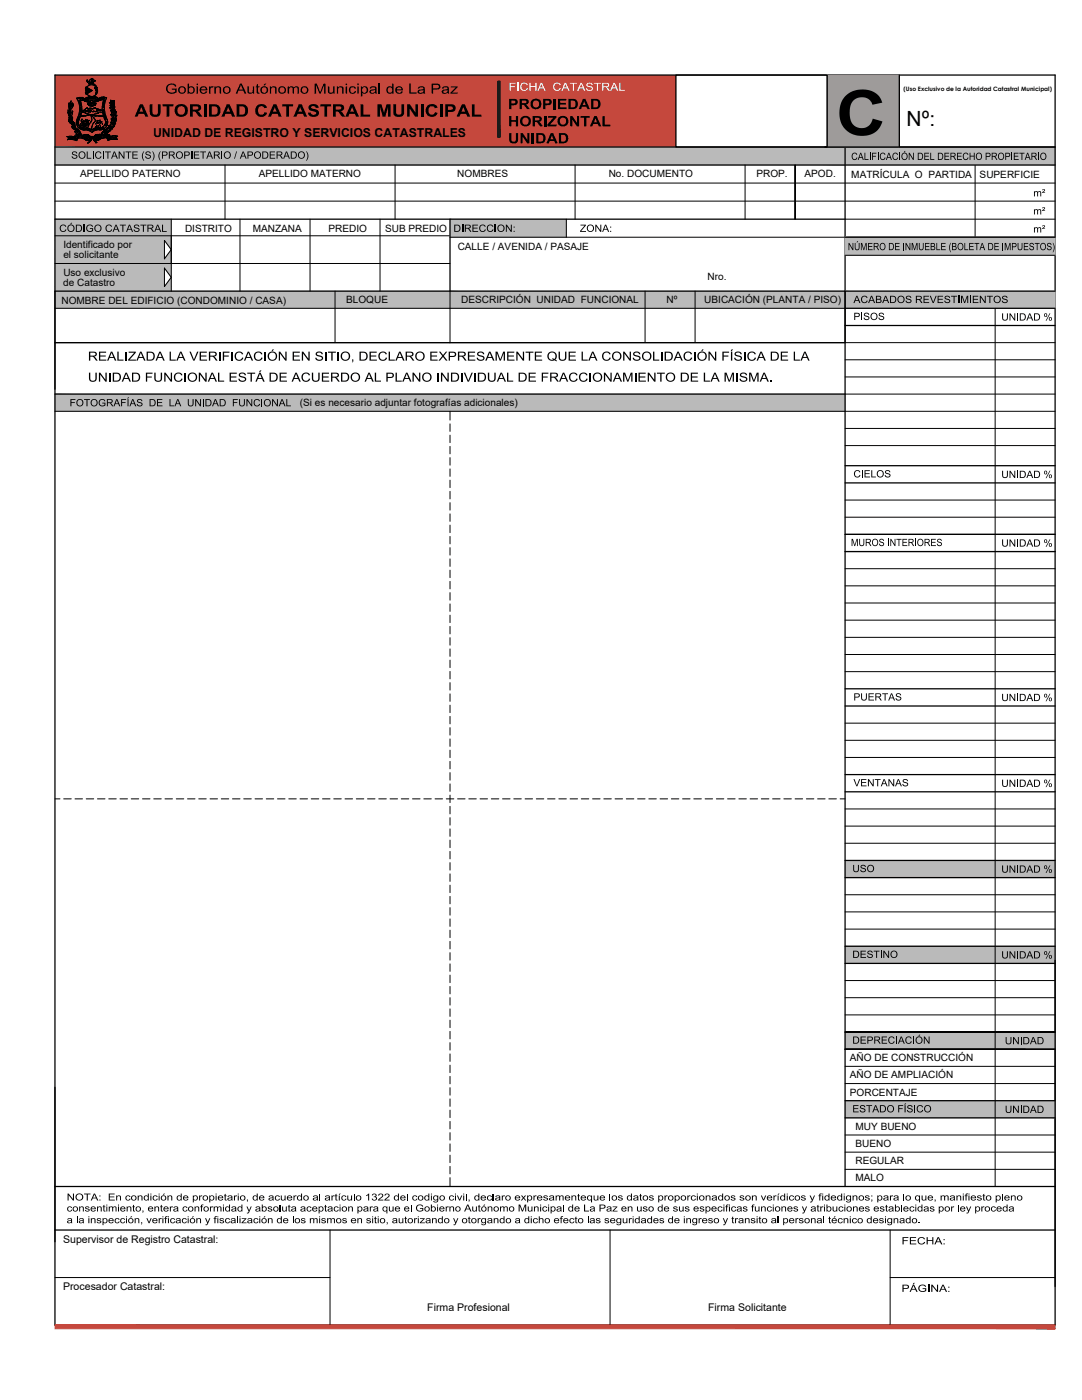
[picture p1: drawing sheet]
<svg xmlns="http://www.w3.org/2000/svg" width="216mm" height="279mm" viewBox="0 0 216 279" stroke-linecap="round" stroke-linejoin="round" font-family="sans-serif">
<defs><g id="words">
<text font-size="4.2" x="180.9" y="25.2">Nº:</text>
<text font-size="2.5" x="30.5" y="27.3">UNIDAD DE REGISTRO Y SERVICIOS CATASTRALES</text>
<g font-size="2.1">
<text x="12.6" y="248">Supervisor de Registro Catastral:</text>
<text x="12.6" y="257.5">Procesador Catastral:</text>
<text x="85.3" y="261.7">Firma Profesional</text>
<text x="141.3" y="261.7">Firma Solicitante</text>
</g>
<g font-size="2">
<text x="16" y="35.4">APELLIDO PATERNO</text>
<text x="51.6" y="35.4">APELLIDO MATERNO</text>
<text x="91.2" y="35.4">NOMBRES</text>
<text x="121.5" y="35.3">No. DOCUMENTO</text>
<text x="150.9" y="35.3">PROP.</text>
<text x="160.5" y="35.3">APOD.</text>
<text x="169.9" y="35.6">MATRÍCULA O PARTIDA</text>
<text x="195.5" y="35.6">SUPERFICIE</text>
<text x="36.9" y="46.3">DISTRITO</text>
<text x="50.4" y="46.3">MANZANA</text>
<text x="65.6" y="46.3">PREDIO</text>
<text x="76.8" y="46.3">SUB PREDIO</text>
<text x="12.6" y="49.5">Identificado por</text>
<text x="12.6" y="51.5">el solicitante</text>
<text x="91.3" y="49.9">CALLE / AVENIDA / PASAJE</text>
<text x="12.6" y="57">de Catastro</text>
<text x="12.6" y="55">Uso exclusivo</text>
<text x="141.2" y="55.8">Nro.</text>
<text x="12.3" y="60.7">NOMBRE DEL EDIFICIO (CONDOMINIO / CASA)</text>
<text x="69.1" y="60.5">BLOQUE</text>
<text x="92" y="60.5">DESCRIPCIÓN UNIDAD FUNCIONAL</text>
<text x="133" y="60.4">Nº</text>
<text x="140.5" y="60.5">UBICACIÓN (PLANTA / PISO)</text>
<text x="59.8" y="81.1">(Si es necesario adjuntar fotografías adicionales)</text>
<text x="169.6" y="211.8">AÑO DE CONSTRUCCIÓN</text>
<text x="169.6" y="215.2">AÑO DE AMPLIACIÓN</text>
<text x="169.6" y="218.6">PORCENTAJE</text>
<text x="170.7" y="225.5">MUY BUENO</text>
<text x="170.7" y="232.3">REGULAR</text>
<text x="170.7" y="228.9">BUENO</text>
<text x="170.7" y="235.8">MALO</text>
</g>
<text font-size="1.2" x="180.3" y="18.1">(Uso Exclusivo de la Autoridad Catastral Municipal)</text>
</g></defs>
<!-- layer: Layer 1 -->
<path d="M11 15h123.9v14.3h-123.9z" fill="#c5483d"/>
<path d="M168.6 29.3l41.9 3.6v-3.6zM168.6 29.3l41.9 3.6h-41.9z" fill="#bababa"/>
<path d="M168.6 29.3h41.9v3.6zM168.6 29.3l41.9 3.6h-41.9z" fill="none" stroke="#bababa" stroke-width=".2"/>
<path d="M168.6 32.9h41.9" fill="none" stroke="#000" stroke-width=".25"/>
<path d="M11 58.1l78.8 3.4v-3.4zM11 58.1l78.8 3.4h-78.8z" fill="#bababa"/>
<path d="M11 58.1h78.8v3.4zM11 58.1l78.8 3.4h-78.8z" fill="none" stroke="#bababa" stroke-width=".2"/>
<path d="M89.8 58.1l78.8 3.4v-3.4zM89.8 58.1l78.8 3.4h-78.8z" fill="#bababa"/>
<path d="M89.8 58.1h78.8v3.4zM89.8 58.1l78.8 3.4h-78.8z" fill="none" stroke="#bababa" stroke-width=".2"/>
<path d="M168.6 171.7l41.9 3.4v-3.4zM168.6 171.7l41.9 3.4h-41.9z" fill="#bababa"/>
<path d="M168.6 171.7h41.9v3.4zM168.6 171.7l41.9 3.4h-41.9z" fill="none" stroke="#bababa" stroke-width=".2"/>
<path d="M168.6 188.8l41.9 3.5v-3.5zM168.6 188.8l41.9 3.5h-41.9z" fill="#bababa"/>
<path d="M168.6 188.8h41.9v3.5zM168.6 188.8l41.9 3.5h-41.9z" fill="none" stroke="#bababa" stroke-width=".2"/>
<path d="M11 78.6l157.6 3.5v-3.5zM11 78.6l157.6 3.5h-157.6z" fill="#bababa"/>
<path d="M11 78.6h157.6v3.5zM11 78.6l157.6 3.5h-157.6z" fill="none" stroke="#bababa" stroke-width=".2"/>
<path d="M11 29.3l157.6 3.6v-3.6zM11 29.3l157.6 3.6h-157.6z" fill="#bababa"/>
<path d="M11 29.3h157.6v3.6zM11 29.3l157.6 3.6h-157.6z" fill="none" stroke="#bababa" stroke-width=".2"/>
<path d="M11 15h199.5M11 29.3h157.6M11 32.9h157.6M11 245.5h199.5M11 264.4h199.5" fill="none" stroke="#000" stroke-width=".25"/>
<path d="M11 36.5h199.5M44.9 32.9v10.8M78.8 32.9v10.8M114.8 32.9v10.8M194.6 33v14.3M11 40.1h199.5M168.6 43.7h41.9" fill="none" stroke="#000" stroke-width=".2"/>
<g fill="#000">
<path d="M14.5 30.3l.5-.1 .4 .2v.2l-.5-.2-.4 .2 .1 .1 .8 .4v.3l-.2 .2-.5 .1-.4-.3v-.2h.2l.3 .3 .5-.2-.2-.2-.7-.3zM17.3 30.2h.2v1.3h.7v.2h-.9zM18.5 30.2h.2v1.5h-.2zM19.2 30.4l.6-.2 .4 .3v.1l-.2 .1-.1-.3h-.4l-.3 .4v.5l.3 .2h.3l.3-.3h.2l-.3 .4-.5 .1-.4-.2-.1-.7zM20.5 30.2h.2v1.5h-.2zM21 30.2h1.1v.2h-.5v1.3h-.2v-1.3h-.4zM23.7 30.2h.2l.8 1.2v-1.2h.1v1.5h-.2l-.7-1.2v1.2h-.2zM25.1 30.2h1.1v.2h-.5v1.3h-.2v-1.3h-.4zM26.4 30.2h1.1v.2h-.9v.4h.8v.2h-.8v.5h.9v.2h-1.1zM28.7 30.2h.1l-.2 .5-.1 .6 .3 .8-.4-.3-.1-.6zM29.1 30.4l.3-.2 .6 .2 .1 .2-.5-.2-.4 .2 .8 .4 .1 .2-.1 .3-.5 .2-.4-.2-.1-.3 .5 .3h.3l.1-.2-.8-.5zM30.4 30.2l.2 .2 .2 .6v.5l-.3 .6h-.1l.3-1.1z"/>
<path d="M32 30.2h.1l-.3 1 .3 .9-.3-.2-.2-.6 .1-.5zM38.1 30.2h.3v1.5h-.3zM38.7 30.2h1.1v.2h-.9v.4h.8v.2h-.8v.5h.9v.2h-1.1zM39.9 30.2h1.2v.2h-.5v1.3h-.2v-1.3h-.5zM44.2 30.2h.2v1.5h-.2zM47.1 30.2h.2l-.4 1.5h-.2zM53.8 30.2h1.1v.2h-.9v.4h.8v.2h-.8v.5h.9v.2h-1.1zM61.1 30.2l.2 .2 .2 .6v.5l-.3 .6h-.1l.3-1.1z"/>
<path d="M15.7 30.9a.73 .73 0 0 1 1.4 0 .73 .73 0 0 1-1.4 0zM15.9 30.9a.55 .55 0 0 0 1.1 0 .55 .55 0 0 0-1.1 0z"/>
<path d="M22.7 30.2h.2l.6 1.5h-.2l-.2-.5h-.6l-.1 .5h-.2zM22.8 30.4l-.2 .7h.5z"/>
<path d="M32.3 30.2l.9 .1 .2 .3-.2 .4-.7 .1v.6h-.2zM32.5 30.4v.5l.7-.1-.1-.4z"/>
<path d="M33.7 30.2l1.1 .2v.4l-.3 .2 .5 .7h-.3l-.5-.7h-.3v.7h-.2zM33.9 30.4v.5l.7-.2-.1-.3z"/>
<path d="M35.1 30.9a.75 .75 0 0 1 1.5 0 .75 .75 0 0 1-1.5 0zM35.3 30.9a.55 .55 0 0 0 1.1 0 .55 .55 0 0 0-1.1 0z"/>
<path d="M36.8 30.2l.8 .1 .3 .3-.2 .4-.7 .1v.6h-.2zM37 30.4v.5l.6-.1v-.4z"/>
<path d="M41.7 30.2h.2l.6 1.5h-.2l-.2-.5h-.6l-.1 .5h-.2zM41.8 30.4l-.2 .7h.5z"/>
<path d="M42.7 30.2l1.1 .2v.4l-.4 .2 .6 .7h-.3l-.5-.7h-.3v.7h-.2zM42.9 30.4v.5l.7-.2-.1-.3z"/>
<path d="M44.7 30.9a.73 .73 0 0 1 1.4 0 .73 .73 0 0 1-1.4 0zM45 30.5l-.1 .3v.5l.3 .2h.4l.2-.4v-.6l-.4-.1z"/>
<path d="M48.4 30.2h.2l.6 1.5h-.2l-.2-.5h-.6l-.1 .5h-.3zM48.5 30.4l-.2 .7h.5z"/>
<path d="M49.4 30.2h.8l.3 .4-.2 .4-.7 .1v.6h-.2zM49.6 30.4v.5l.7-.1-.1-.4z"/>
<path d="M50.7 30.9a.73 .73 0 0 1 1.4 0 .73 .73 0 0 1-1.4 0zM50.9 30.9a.55 .55 0 0 0 1.1 0 .55 .55 0 0 0-1.1 0z"/>
<path d="M52.3 30.2h.8l.3 .3 .1 .5-.2 .6-1 .1zM52.5 30.4v1.1l.7-.1 .1-.3v-.5l-.2-.2z"/>
<path d="M55.2 30.2l1.1 .2v.4l-.4 .2 .6 .7h-.3l-.5-.7h-.3v.7h-.2zM55.4 30.4v.5l.7-.2-.1-.3z"/>
<path d="M57.1 30.2h.2l.6 1.5h-.3l-.1-.5h-.6l-.2 .5h-.2zM57.2 30.4l-.3 .7h.5z"/>
<path d="M58 30.2h.8l.3 .3 .1 .5-.2 .6-1 .1zM58.2 30.4v1.1l.6-.1 .2-.3v-.5l-.3-.2z"/>
<path d="M59.4 30.9a.75 .75 0 0 1 1.5 0 .75 .75 0 0 1-1.5 0zM59.8 30.5l-.2 .3 .1 .5 .3 .2h.4l.2-.4v-.5l-.4-.2z"/>
</g>
<path d="M32.8 53.5h1.4v1.8z" fill="#bababa"/>
<path d="M32.8 53.5h1.4v1.8z" fill="none" stroke="#bababa" stroke-width=".2"/>
<path d="M11 52.6l23.2 .9v-.9zM11 52.6l23.2 .9h-23.2z" fill="#bababa"/>
<path d="M11 52.6h23.2v.9zM11 52.6l23.2 .9h-23.2z" fill="none" stroke="#bababa" stroke-width=".2"/>
<path d="M34.2 55.3v1.9h-1.4z" fill="#bababa"/>
<path d="M34.2 55.3v1.9h-1.4z" fill="none" stroke="#bababa" stroke-width=".2"/>
<path d="M11 53.5l21.8 3.7v-3.7zM11 53.5l21.8 3.7h-21.8z" fill="#bababa"/>
<path d="M11 53.5h21.8v3.7zM11 53.5l21.8 3.7h-21.8z" fill="none" stroke="#bababa" stroke-width=".2"/>
<path d="M11 57.2l23.2 .9v-.9zM11 57.2l23.2 .9h-23.2z" fill="#bababa"/>
<path d="M11 57.2h23.2v.9zM11 57.2l23.2 .9h-23.2z" fill="none" stroke="#bababa" stroke-width=".2"/>
<path d="M32.8 48h1.4v1.8z" fill="#bababa"/>
<path d="M32.8 48h1.4v1.8z" fill="none" stroke="#bababa" stroke-width=".2"/>
<path d="M11 47.1l23.2 .9v-.9zM11 47.1l23.2 .9h-23.2z" fill="#bababa"/>
<path d="M11 47.1h23.2v.9zM11 47.1l23.2 .9h-23.2z" fill="none" stroke="#bababa" stroke-width=".2"/>
<path d="M34.2 49.8v1.9h-1.4z" fill="#bababa"/>
<path d="M34.2 49.8v1.9h-1.4z" fill="none" stroke="#bababa" stroke-width=".2"/>
<path d="M11 48l21.8 1.8v-1.8zM11 48l21.8 1.8h-21.8z" fill="#bababa"/>
<path d="M11 48h21.8v1.8zM11 48l21.8 1.8h-21.8z" fill="none" stroke="#bababa" stroke-width=".2"/>
<path d="M11 49.8l21.8 1.9v-1.9zM11 49.8l21.8 1.9h-21.8z" fill="#bababa"/>
<path d="M11 49.8h21.8v1.9zM11 49.8l21.8 1.9h-21.8z" fill="none" stroke="#bababa" stroke-width=".2"/>
<path d="M11 51.7l23.2 .9v-.9zM11 51.7l23.2 .9h-23.2z" fill="#bababa"/>
<path d="M11 51.7h23.2v.9zM11 51.7l23.2 .9h-23.2z" fill="none" stroke="#bababa" stroke-width=".2"/>
<path d="M11 43.7l23.2 3.4v-3.4zM11 43.7l23.2 3.4h-23.2z" fill="#bababa"/>
<path d="M11 43.7h23.2v3.4zM11 43.7l23.2 3.4h-23.2z" fill="none" stroke="#bababa" stroke-width=".2"/>
<path d="M11 47.1h78.8M11 52.6h78.8M32.8 53.5l1.4 1.8-1.4 1.9zM32.8 48l1.4 1.8-1.4 1.9zM34.2 43.7v14.4M47.9 43.7v14.4M61.9 43.7v14.4M75.8 43.7v14.4" fill="none" stroke="#000" stroke-width=".2"/>
<g fill="#000">
<path d="M12.2 45l.6-.2 .3 .3 .1 .1-.2 .1-.2-.3h-.4l-.3 .4 .1 .5 .2 .2h.4l.3-.3h.2l-.3 .4-.6 .1-.3-.2-.2-.7zM16.7 44.8h.2v1.5h-.2zM17.4 45l.4-.2 .6 .2 .2 .2-.2 .1-.3-.3-.5 .1-.2 .6 .2 .3 .5 .1 .3-.1v-.3h-.5v-.2h.7v.6l-.6 .2-.6-.2-.2-.4zM21.3 45l.6-.2 .3 .2 .2 .2-.2 .1-.3-.3h-.3l-.3 .4v.5l.3 .2h.3l.3-.3h.2l-.3 .4-.5 .1-.4-.2-.1-.7zM23.9 44.8h1.2v.2h-.5v1.3h-.2v-1.3h-.5zM26.8 45l.6-.2 .3 .2 .1 .2-.5-.2-.4 .2 .1 .1 .8 .4-.1 .5-.5 .1-.4-.2-.1-.3h.1l.2 .2 .2 .1h.4l.1-.2-.9-.4-.1-.2zM28 44.8h1.2v.2h-.5v1.3h-.2v-1.3h-.5zM32.3 44.8h.2v1.3h.8v.2h-1z"/>
<path d="M13.4 45.5a.75 .75 0 0 1 1.5 0 .75 .75 0 0 1-1.5 0zM13.6 45.5a.6 .6 0 0 0 1.2 0 .6 .6 0 0 0-1.2 0zM14.2 44.5h.2l-.4 .2z"/>
<path d="M15.1 44.8h.8l.4 .3 .1 .6-.2 .4-1.1 .2zM15.3 45v1.1l.7-.1 .2-.3-.1-.5-.2-.2z"/>
<path d="M18.8 45.6a.75 .75 0 0 1 1.5 0 .75 .75 0 0 1-1.5 0zM19 45.5a.56 .56 0 0 0 1.1 0 .56 .56 0 0 0-1.1 0z"/>
<path d="M23 44.8h.3l.6 1.5h-.3l-.1-.5h-.7l-.1 .5h-.2zM23.1 45l-.2 .7h.5z"/>
<path d="M25.7 44.8h.2l.7 1.5h-.3l-.1-.5h-.7l-.1 .5h-.3zM25.8 45l-.2 .7h.5z"/>
<path d="M29.4 44.8l1.1 .2 .1 .4-.4 .2 .6 .7h-.3l-.5-.7h-.4v.7h-.2zM29.6 45v.5l.8-.2-.1-.3z"/>
<path d="M31.4 44.8h.2l.6 1.5h-.2l-.2-.5h-.7l-.1 .5h-.2zM31.5 45l-.3 .7h.5z"/>
</g>
<path d="M89.8 43.7l23.2 3.6v-3.6zM89.8 43.7l23.2 3.6h-23.2z" fill="#bababa"/>
<path d="M89.8 43.7h23.2v3.6zM89.8 43.7l23.2 3.6h-23.2z" fill="none" stroke="#bababa" stroke-width=".2"/>
<path d="M89.8 47.3h78.8M113 43.7v3.6M11 68.4h157.6M11 82.1h157.6M168.6 178.6h41.9M168.6 182h41.9M168.6 185.4h41.9M168.6 195.7h41.9M168.6 199.1h41.9M168.6 202.5h41.9" fill="none" stroke="#000" stroke-width=".2"/>
<g fill="#000">
<path d="M206.3 38.2h.2v.1l.4-.2 .2 .2 .3-.2 .2 .1 .2 1h-.2v-.7l-.1-.2-.3 .1-.1 .8h-.1l-.2-.9-.3 .1v.8h-.2zM208 37.8h.5v.3l-.4 .3h.4v.1h-.6l.5-.5-.1-.1-.4 .1zM92.2 44.8h.2v1.5h-.2zM94.3 44.8h1.1v.2h-.9v.4h.8v.2h-.8v.5h.9v.2h-1.1zM95.8 45l.4-.2 .6 .2 .1 .2-.2 .1-.2-.3h-.4l-.3 .5 .1 .4 .2 .2h.4l.2-.3h.3l-.3 .4-.4 .1-.5-.2-.2-.4zM97.3 45l.4-.2 .6 .2 .1 .2-.2 .1-.2-.3h-.3l-.4 .5 .1 .4 .3 .2h.3l.3-.3h.2l-.3 .4-.4 .1-.5-.2-.2-.5zM98.7 44.8h.3v1.5h-.3zM100.9 44.8h.2l.8 1.2v-1.2h.2v1.5h-.2l-.8-1.2v1.2h-.2zM115.8 44.8h1.1v.2l-.9 1.1h.9v.2h-1.2v-.2l1-1.1h-.9zM118.8 44.8h.2l.8 1.2v-1.2h.2v1.5h-.2l-.8-1.2v1.2h-.2zM206.3 41.8h.2v.1l.4-.2 .2 .2 .3-.2 .2 .1 .2 1h-.2v-.8l-.2-.1-.3 .2v.7h-.1l-.1-.8-.1-.1-.3 .2v.7h-.2zM206.3 45.4h.2v.1l.4-.2 .2 .2 .3-.2 .2 .1 .2 1h-.2v-.7l-.2-.2-.3 .2v.7h-.1l-.1-.8-.1-.1-.3 .2v.7h-.2z"/>
<path d="M208 41.4l.5 .1v.2l-.4 .3h.4v.1h-.6l.5-.5-.1-.1-.4 .1zM208 45l.5 .1v.2l-.4 .3h.4v.1h-.6l.5-.5-.1-.1-.4 .1zM37.5 79.6h.2v1.1l.2 .2 .5-.1v-1.2h.2v1.1l-.1 .3-.6 .1-.3-.2zM47.7 79.6h.2v1.1l.3 .2 .4-.1 .1-1.2h.2l-.1 1.1-.1 .3-.6 .1-.3-.2zM14.1 79.6h1v.2h-.8v.5h.6v.1h-.6v.7h-.2zM16.8 79.6h1.1v.2h-.4v1.3h-.2v-1.3h-.5zM19.9 79.8l.5-.2 .4 .1 .2 .4h-.2l-.2-.3h-.4l-.2 .2-.1 .5 .2 .4h.4l.3-.1v-.3h-.4v-.1h.6v.5l-.6 .2-.5-.1-.2-.6zM24.2 79.6h1v.2h-.8v.5h.7v.1h-.7v.7h-.2zM27.5 79.7l.5-.1 .4 .3v.2l-.5-.3-.4 .2 .1 .2 .8 .3v.2l-.2 .3-.6 .1-.3-.2v-.3h.2l.3 .3 .5-.2-.1-.2-.8-.3zM31.3 79.6h1.1v.2h-.9v.5h.8v.1h-.8v.5h.9v.2h-1.1zM33.8 79.6h.2v1.3h.7v.2h-.9zM38.9 79.6h.3l.7 1.2v-1.2h.2v1.5h-.2l-.8-1.1v1.1h-.2z"/>
<path d="M40.5 79.6h.2v1.5h-.2zM46.5 79.6h1v.2h-.8v.5h.6v.1h-.6v.7h-.2zM49.2 79.6h.2l.8 1.2v-1.2h.1v1.5h-.2l-.7-1.1v1.1h-.2zM50.8 79.8l.6-.2 .4 .2 .1 .2-.2 .1-.2-.3h-.4l-.3 .5 .1 .4 .2 .2h.4l.2-.3h.2l-.2 .4-.4 .1-.5-.1-.2-.5zM52.2 79.6h.2v1.5h-.2zM54.3 79.6h.2l.8 1.2v-1.2h.2v1.5h-.3l-.7-1.1v1.1h-.2zM57.1 79.6h.2v1.3h.7v.2h-.9zM13.5 238.2h.2l.9 1.1v-1.1h.2v1.4h-.3l-.8-1.1v1.1h-.2zM16.8 238.2h1.3v.2h-.6v1.2h-.2v-1.2h-.5zM21.7 238.2h1.2v.2h-1v.4h.9v.1h-.9v.5h1v.2h-1.2zM23.2 238.6h.2v.1l.2-.1 .5 .1v.9h-.2v-.7l-.1-.2-.4 .1v.8h-.2zM25.1 238.7l.4-.1 .4 .1 .1 .2-.6-.1-.2 .4 .3 .3 .5-.3v.2l-.4 .2-.4-.1-.2-.3z"/>
<path d="M27.5 238.6h.2v.1l.2-.1 .5 .1v.9h-.2v-.7l-.1-.2-.4 .1v.8h-.2zM30.6 238.7l.3-.1 .5 .1 .1 .2-.7-.1-.1 .4 .2 .3 .6-.3-.1 .2-.4 .2-.4-.1-.2-.3zM33.4 238.6h.2v.1l.3-.1 .4 .1 .1 .9h-.2v-.7l-.2-.2-.3 .1-.1 .8h-.2zM39.7 238.6h.2v.1l.2-.1h.3l-.1 .2h-.3l-.1 .8h-.2zM44.8 238.3l.2-.1v.4h.2v.1h-.2v.7h.2v.2l-.4-.1v-.8h-.1zM46.7 238.6h.2v.1l.1-.1h.3v.2h-.4v.8h-.2zM49.3 239.4h.2l-.2 .5zM55 238.7l.3-.1 .5 .1v.2l-.6-.2-.2 .5 .3 .3 .6-.3-.1 .2-.4 .2-.4-.1-.2-.3zM56 238.6h.2v.7l.2 .2 .3-.2 .1-.7h.2v1h-.2v-.2l-.4 .2-.3-.1zM58.6 238.6h.1v.1l.2-.1h.3l-.4 .3v.7h-.2zM63.7 238.2h.2v1.4h-.2zM66.1 238.6h.2v.1l.2-.1h.3l-.4 .3-.1 .7h-.2z"/>
<path d="M66.9 238.3l.2-.1v.4h.2v.1h-.2v.7h.2v.2l-.4-.1v-.8h-.1zM68.3 238.7l.4-.1 .3 .1 .1 .2h-.2l-.1-.2h-.3l-.2 .5 .3 .3 .5-.3-.1 .2-.4 .2-.3-.1-.2-.3zM69.3 238.6h.2v.7l.2 .2 .3-.2v-.7h.3v1h-.2v-.2l-.4 .2-.3-.1zM70.6 238.2h.2v1.4h-.2zM73.1 238.5l.6-.3v1.4h-.2v-1.1l-.4 .2zM74.3 238.3l.5-.1 .3 .2v.3l-.2 .1 .3 .2v.2l-.2 .3-.4 .1-.4-.2v-.2h.2l.1 .2 .3 .1 .2-.2-.1-.3-.3-.1v-.1l.3-.1v-.2l-.2-.2-.3 .3h-.2zM75.6 238.3l.3-.1 .5 .1v.5l-.7 .6h.8v.2h-1.1l.9-1-.1-.2-.2-.1-.6 .3zM76.8 238.4l.3-.2 .6 .1v.5l-.7 .6h.7v.2h-1l.8-1-.2-.3-.6 .3zM81.2 238.2h.2v1.4h-.2zM82.4 238.7l.3-.1 .4 .1 .2 .2-.6-.2-.2 .4 .2 .4 .6-.3-.1 .2-.4 .2-.4-.1-.1-.4zM89.7 238.7l.3-.1 .5 .1 .1 .2-.5-.2-.2 .1-.1 .4 .3 .3 .3-.3h.2l-.1 .2-.4 .2-.4-.1-.1-.3zM91.2 238.6h.2l.3 .8 .3-.8h.2l-.4 1h-.2z"/>
<path d="M92.9 238.2h.2v1.4h-.2zM93.5 239.4h.2v.3l-.2 .2zM97.3 238.7l.3-.1 .4 .1 .2 .2-.5-.2-.2 .1-.1 .4 .3 .3 .3-.3h.2l-.1 .2-.4 .2-.4-.1-.1-.4zM98.4 238.2h.2v1.4h-.2zM100.1 238.6h.2v.1l.2-.1h.3l-.1 .2h-.3l-.1 .8h-.2zM103.9 238.6h.3l.2 .3 .3-.3h.3l-.4 .5 .4 .5h-.2l-.3-.4-.3 .4h-.3l.4-.5zM106.4 238.6h.2v.1l.2-.1h.3l-.4 .3-.1 .7h-.2zM108.5 238.7l.5-.1 .3 .1v.1l-.4-.1-.3 .1 .7 .3v.4l-.4 .1-.4-.1-.1-.2 .4 .2 .4-.2-.7-.3zM110.9 238.6h.2v.1l.2-.1 .4 .1 .3-.1h.4l.1 1h-.2v-.8l-.2-.1-.3 .2v.7h-.2v-.7l-.2-.2-.3 .1v.8h-.2zM114 238.6h.2v.1l.3-.1 .4 .1 .1 .9h-.2v-.7l-.2-.2-.3 .1-.1 .8h-.2zM115.3 238.3l.2-.1v.4h.2v.1h-.2v.6l.2 .1v.2l-.4-.1v-.8h-.1zM118.4 238.6h.2v.7l.2 .2 .3-.2 .1-.7h.2v1h-.2v-.2l-.4 .2-.3-.1z"/>
<path d="M121.6 238.2h.2v1.4h-.2zM123.4 238.7l.3-.1 .4 .1 .1 .1-.4-.1-.3 .2 .7 .2v.4l-.4 .1-.4-.1-.1-.2h.2l.2 .2 .4-.2-.7-.3zM127.7 238.3l.2-.1v.4h.2v.1h-.2v.7h.2v.2l-.4-.2v-.7h-.1zM129.6 238.7l.5-.1 .3 .1v.1l-.5-.1-.2 .2 .7 .2v.4l-.4 .1-.4-.1-.1-.2h.2l.2 .2 .4-.2-.7-.3zM132.6 238.6h.2v.1l.1-.1h.3v.2h-.4v.8h-.2zM137.2 238.6h.1v.1l.2-.1h.3l-.4 .3-.1 .7h-.1zM138 238.7l.3-.1 .4 .1 .2 .2-.5-.2-.2 .1-.1 .4 .2 .3 .6-.3-.1 .2-.4 .2-.4-.1-.1-.3zM140.8 238.6h.2v.1l.3-.1 .4 .1 .1 .9h-.2v-.7l-.2-.2-.3 .1-.1 .8h-.2zM145.9 238.6h.5l.3 .1v.1l-.4-.1-.3 .1 .7 .3v.4l-.4 .1-.4-.1-.1-.2 .4 .2 .4-.2-.7-.3zM147.6 238.7l.3-.1 .5 .1 .1 .1-.4-.1-.3 .1 .7 .3v.4l-.4 .1-.5-.1v-.2l.4 .2 .3-.2-.6-.3zM150 238.6h.2v.1l.3-.1 .4 .1 .1 .9h-.2v-.7l-.2-.2-.3 .1-.1 .8h-.2zM151.8 238.6h.2l.3 .8 .4-.8h.2l-.5 1h-.1z"/>
<path d="M154.3 238.6h.2v.1l.2-.1h.3l-.4 .3-.1 .7h-.2zM157.5 238.7l.4-.1 .4 .1 .1 .2-.6-.2-.2 .5 .3 .3 .6-.3-.1 .2-.4 .2-.4-.1-.2-.3zM159.9 238.7l.3-.1 .4 .1 .1 .1-.4-.1-.3 .2 .7 .2v.4l-.4 .1-.4-.1-.1-.2 .4 .2 .4-.2-.7-.3zM161.5 238.6h.3l.3 .8 .3-.8h.2l-.5 1.2-.2 .2h-.3v-.2h.3l.1-.2zM163.6 238.2h.4v.1l-.3 .1v.2h.2v.1h-.2v.9h-.2v-.9h-.2zM170.1 238.6h.2v.1l.3-.1 .4 .1 .1 .9h-.2v-.7l-.2-.2-.3 .1-.1 .8h-.2zM172.7 238.7l.2-.1 .5 .1 .1 .1-.4-.1-.3 .1 .7 .3v.4l-.4 .1-.4-.1-.1-.2 .4 .2 .3-.2-.6-.3zM177.6 238.6h.2v.1l.2-.1h.2l-.4 .3v.7h-.2zM180.2 238.2h.2v1.4h-.2zM183.9 238.6h.2v.7l.2 .2 .3-.2 .1-.7h.1v1h-.1v-.2l-.4 .2-.3-.1zM186.5 239.4h.2l-.2 .5zM187.7 238.6h.2v.1l.2-.1 .5 .1 .2-.1h.4l.1 1h-.2v-.7l-.2-.2-.3 .1v.8h-.2v-.7l-.2-.2-.3 .1v.8h-.2z"/>
<path d="M190.8 238.6h.2v.1l.3-.1 .4 .1 .1 .9h-.2v-.7l-.2-.2-.3 .1v.8h-.3zM192.7 238.2h.5l-.1 .1-.2 .1v.2h.2v.1h-.2v.9h-.2v-.9h-.2zM195 238.7l.3-.1 .5 .1 .1 .1-.5-.1-.2 .2 .6 .2v.4l-.4 .1-.4-.1-.1-.2h.2l.3 .2 .3-.2-.6-.3zM196.2 238.3l.2-.1v.4h.2v.1h-.2v.7h.2v.2l-.4-.1v-.8h-.2zM199.9 238.2h.2v1.4h-.2zM201.7 238.6h.2v.1l.3-.1 .4 .1 .1 .9h-.2v-.7l-.2-.2-.3 .1-.1 .8h-.2zM13.5 240.9l.4-.1h.3l.2 .3-.6-.2-.2 .4 .2 .4 .6-.3-.1 .2-.3 .2-.4-.1-.2-.3zM15.3 242.7h.2v1.4h-.2zM15.8 240.8h.2v.1l.3-.1 .4 .1v.9h-.2v-.7l-.2-.2-.3 .1v.8h-.2zM17.1 240.8h.4l.3 .1 .1 .1-.6-.1-.1 .1 .6 .3v.4l-.4 .1-.4-.1v-.2l.4 .2 .3-.2-.7-.3zM18.1 243.1h.2v.2l.3-.2 .4 .1 .1 .9h-.2v-.7l-.2-.1-.3 .1-.1 .7h-.2zM19.4 243.2l.4-.1 .3 .2 .1 .1-.4-.2-.3 .2 .7 .3-.1 .3-.4 .1-.4-.1v-.2h.2l.2 .2 .3-.1v-.2l-.6-.1z"/>
<path d="M19.4 240.8h.1v.1l.3-.1 .5 .1v.9h-.2v-.7l-.2-.2-.3 .1v.8h-.2zM20.6 240.5l.2-.1v.4h.2v.1h-.2v.6l.3 .3-.4-.1-.1-.8h-.1zM21.7 240.8h.2v.1l.4-.1 .3 .1 .2-.1h.3l.2 .2v.8h-.2v-.8l-.2-.1-.3 .2v.7h-.2v-.7l-.2-.2-.3 .1v.8h-.2zM23 243.2l.4-.1 .4 .1v.2l-.5-.2-.2 .4 .2 .4 .6-.2-.2 .2-.4 .1-.3-.1-.1-.5zM24.1 243.3l.3-.2 .4 .1 .2 .2-.6-.2-.2 .2v.3l.2 .3h.2l.2-.2h.2l-.1 .2-.3 .1h-.4l-.2-.4zM25.3 240.8h.1v.1l.3-.1 .4 .1 .1 .9h-.2v-.8l-.2-.1-.3 .1v.8h-.2zM26.9 243.1h.1v.2l.4-.2 .3 .1 .1 .9h-.2v-.7l-.2-.1h-.3v.8h-.2zM26.5 240.5l.2-.1v.4h.2v.1h-.2v.7l.3 .2-.5-.2v-.7h-.1zM28.1 243.9h.3l-.2 .5zM28.4 241.6h.2l-.2 .4zM29.2 243.1h.2l.3 .8 .4-.8h.2l-.5 1h-.1zM30.8 240.8h.2v.1l.3-.1 .4 .1 .1 .9h-.2l-.1-.8-.1-.1-.4 .1v.8h-.2z"/>
<path d="M31.7 243.1h.1v.2l.3-.2 .2 .1-.1 .1-.3 .1v.7h-.2zM32.1 240.5l.2-.1v.4h.2v.1h-.2v.7l.2 .2-.4-.2v-.7h-.2zM33 242.8l.5-.1-.4 .3v.1h.3v.2h-.3v.8h-.2v-.8h-.1zM33.9 240.8h.2v.1l.2-.1h.2v.2h-.4v.8h-.2zM34.1 243.2l.4-.1 .3 .1 .1 .2-.5-.2-.3 .3 .1 .3 .2 .2 .5-.2-.1 .2-.4 .1-.4-.1-.1-.4zM36.4 243.2l.4-.1 .4 .1 .1 .2-.5-.2-.3 .3v.3l.2 .2 .6-.2-.2 .2-.4 .1-.3-.1-.1-.4zM36.5 240.9l.4-.1 .4 .1 .1 .2-.5-.2-.3 .3 .2 .4 .6-.2-.2 .3-.3 .1-.4-.1-.1-.3zM38.8 240.8h.2v.1l.3-.1 .4 .1 .1 .9h-.2l-.1-.8-.1-.1-.4 .1v.8h-.2zM39.2 243.1h.2v.2l.3-.2 .4 .1v.9h-.2v-.7l-.1-.1-.4 .1v.7h-.2zM40.2 240.5l.4-.1v.1l-.3 .1v.2h.2v.1h-.2v.9h-.2v-.9h-.2zM40.9 243.1h.2l.3 .8 .4-.8h.2l-.8 1.4h-.2v-.2h.2l.2-.2zM41.9 240.8h.2v.1l.2-.1h.2v.2h-.4v.8h-.2z"/>
<path d="M42.6 240.8h.2v.1l.4-.1 .3 .1 .2-.1h.4l.1 .2v.8h-.2v-.8l-.2-.1-.3 .1v.8h-.2v-.7l-.1-.2-.3 .1-.1 .8h-.2zM42.9 242.8l.4-.1-.3 .2v.2h.2v.2h-.2v.8h-.2v-.8h-.2zM43.9 243.2l.4-.1 .3 .1 .1 .2-.4-.2-.3 .2 .7 .3-.1 .4h-.4l-.4-.1v-.2h.2l.2 .2 .3-.1-.6-.3zM45 243.2l.4-.1 .4 .1 .1 .2-.5-.2-.3 .3v.3l.2 .2 .6-.2-.1 .2-.5 .1-.3-.1-.1-.4zM47.3 242.7h.2v1.4h-.2zM48.2 243.1h1l-.8 .9h.8v.1h-1l.7-.8h-.7zM49.2 240.8h.2l.3 .8 .3-.8h.2l-.5 1.2-.2 .2h-.2v-.2h.2l.1-.2zM50.7 243.2l.4-.1 .4 .1v.2l-.5-.2-.2 .3v.3l.2 .2 .6-.2-.2 .2-.4 .1-.3-.1-.1-.4zM53.5 240.8h.4l.3 .1 .1 .1-.4-.1-.3 .1 .6 .3 .1 .4-.4 .1-.4-.1-.1-.2h.2l.2 .2 .4-.2-.7-.3zM53.5 243.1h.1v.2l.4-.2 .3 .1 .1 .9h-.2v-.7l-.2-.1h-.3v.8h-.2zM55.8 240.4h.2v1.4h-.2zM56.3 240.8h.2v.7l.2 .2 .3-.2v-.7h.2v1h-.1v-.2l-.4 .2-.3-.1z"/>
<path d="M57.6 240.5l.2-.1v.4h.2v.1h-.2v.7l.2 .2-.4-.1v-.8h-.2zM58.4 242.7h.2v1.4h-.2zM60.1 243.2l.4-.1 .4 .2v.1l-.3-.2-.4 .2 .7 .3v.3l-.5 .1-.3-.1-.1-.2h.2l.2 .2 .4-.1-.6-.3zM61.8 243.1h.2v.2l.5-.2 .2 .2 .2-.2h.3l.2 .2v.8h-.2v-.7l-.2-.1-.3 .1v.7h-.2v-.7l-.1-.1-.3 .1-.1 .7h-.2zM61.3 240.9l.3-.1 .5 .1 .1 .2-.6-.2-.2 .3 .2 .4 .6-.2-.2 .3-.4 .1-.3-.1-.1-.4zM64.2 243.2l.4-.1 .4 .2v.1l-.4-.2-.3 .2 .7 .3-.1 .3-.4 .1-.3-.1-.1-.2h.2l.2 .2 .3-.1-.6-.3zM64.8 240.5l.2-.1v.4h.2v.1h-.2v.7l.2 .2-.3-.1-.1-.8h-.1zM65.3 243.1h.2v.2l.4-.2 .2 .2 .3-.2h.3l.1 .2v.8h-.2v-.7l-.1-.1-.3 .1v.7h-.2v-.7l-.2-.1-.3 .1v.7h-.2zM66.7 240.9l.3-.1 .5 .1 .1 .2-.6-.2-.2 .3v.3l.2 .2 .6-.3-.2 .3-.3 .1-.4-.1-.1-.4zM68.4 243.2l.4-.1 .3 .1 .1 .2-.4-.2-.3 .2 .7 .3-.1 .4h-.4l-.4-.1v-.2h.2l.2 .2 .3-.1-.6-.3zM69.5 240.8h.2v.1l.2-.1 .5 .1v.9h-.2v-.7l-.2-.2-.3 .1v.8h-.2zM71.3 243.1h.2v.2l.3-.2 .4 .1v.9h-.2v-.7l-.1-.1-.4 .1v.7h-.2z"/>
<path d="M73.2 243.2l.4-.1 .3 .1 .1 .2-.4-.2-.3 .1 .7 .4-.1 .3-.4 .1-.4-.1v-.2h.2l.2 .2 .3-.1-.6-.3zM73.8 240.8h.2v.1l.2-.1h.2l-.1 .2h-.3v.8h-.2zM74.8 242.9l.2-.1v.3h.2v.2h-.2v.6l.2 .2-.4-.1v-.7h-.2zM77.1 243.9h.3l-.2 .5zM77.6 240.8h.2v.7l.2 .2 .3-.2v-.7h.2v1h-.1v-.2l-.4 .2-.3-.1zM79.6 243.1h.1l.1 .8 .1 .1 .4-.1v-.8h.2v1h-.2v-.1l-.3 .1-.4-.1zM80.8 242.9l.2-.1v.3h.2v.2h-.2v.6l.2 .2-.4-.1v-.7h-.1zM81.9 240.4h.2v1.4h-.2zM82.6 243.1h.2v.2l.2-.2 .3 .1-.1 .1-.3 .1-.1 .7h-.2zM83.8 243.1h.9l-.7 .9h.8v.1h-1l.7-.8h-.7zM83.2 240.6l.6-.2 .5 .1 .1 .3h-.1l-.4-.3-.5 .1-.2 .6 .2 .4h.5l.4-.1v-.3h-.5v-.1h.7v.5l-.6 .2-.7-.2-.2-.4zM86.2 243.1h.2v.2l.3-.2 .4 .1v.9h-.2v-.7l-.1-.1-.4 .1v.7h-.2z"/>
<path d="M88.9 240.8h.2v.1l.2-.1h.3l-.1 .2h-.3l-.1 .8h-.2zM89.7 240.8h.2v.1l.2-.1 .5 .1v.9h-.2v-.7l-.2-.2-.3 .1v.8h-.2zM90.4 243.1h.2l.3 .8 .4-.8h.2l-.8 1.4h-.2v-.2h.2l.1-.2zM93.5 242.9l.2-.1v.3h.2v.2h-.2v.6l.2 .2-.4-.1v-.7h-.1zM94.2 240.8h.2v.7l.2 .2 .3-.2 .1-.7h.2v1h-.2v-.2l-.3 .2-.4-.1zM95.3 243.1h.2v.2l.2-.2 .2 .1-.4 .2v.7h-.2zM95.5 240.5l.2-.1v.4h.2v.1h-.2v.6l.2 .3-.4-.1v-.8h-.1zM97.3 240.8h.2v.1l.3-.1 .4 .1v.9h-.2v-.7l-.2-.2-.3 .1v.8h-.2zM98.5 243.1h.2v.2l.3-.2 .4 .1 .1 .9h-.2v-.7l-.2-.1-.3 .1-.1 .7h-.2zM99.8 240.8h.2v.1l.4-.1 .2 .1 .3-.1h.3l.1 .2v.8h-.2v-.8l-.1-.1-.3 .1v.8h-.2l-.1-.8-.1-.1-.3 .1v.8h-.2zM103.5 240.4h.3l.5 1.2 .4-1.2h.3v1.4h-.2v-1.2l-.5 1.2h-.2l-.4-1.2v1.2h-.2zM105.3 240.8h.2v.7l.2 .2 .3-.2 .1-.7h.1v1h-.1v-.2l-.4 .2-.3-.1z"/>
<path d="M106.5 240.8h.2v.1l.3-.1 .4 .1 .1 .9h-.2v-.7l-.2-.2-.3 .1-.1 .8h-.2zM106.5 243.2l.3-.1 .4 .1 .1 .2-.5-.2-.3 .3 .1 .3 .2 .2 .5-.2-.1 .2-.4 .1-.4-.1-.1-.4zM107.5 242.7h.2v.5l.3-.1 .4 .1v.9h-.1l-.1-.7-.1-.1-.4 .1v.7h-.2zM108.4 240.9l.4-.1 .3 .1 .1 .2-.5-.2-.3 .3 .1 .3 .2 .2 .5-.3-.2 .3-.4 .1-.3-.2-.1-.4zM111.9 242.8l.5-.1-.1 .2-.2 .1v.1h.2v.2h-.2v.8h-.2v-.8h-.2zM112.3 240.4h.2v1.4h-.2zM113.7 243.2l.4-.1 .4 .1 .1 .2-.5-.2-.3 .3v.3l.2 .2 .6-.2-.1 .2-.5 .1-.3-.1-.1-.4zM114.8 242.9l.2-.1v.3h.2v.2h-.2v.6l.2 .2-.4-.1v-.7h-.1zM116.5 240.4h.3v1.2h.7v.2h-1zM117.2 242.7h.2v1.4h-.2zM119 243.2l.3-.1 .4 .1 .1 .2-.4-.2-.3 .2 .7 .3-.1 .4h-.4l-.4-.1v-.2h.2l.2 .2 .3-.1-.6-.3zM120.7 243.2l.3-.1 .5 .1v.2l-.4-.2-.3 .2 .7 .3-.1 .4h-.4l-.3-.1-.1-.2h.2l.2 .2 .4-.1-.7-.3z"/>
<path d="M122.2 240.8h1l-.7 .8h.7v.2h-1l.7-.9h-.7zM124.3 243.1h.2v.7l.1 .2 .4-.1v-.8h.2v1h-.2v-.1l-.3 .1-.4-.1zM125.3 240.8h.1v.1l.3-.1 .4 .1 .1 .9h-.2v-.8l-.2-.1-.3 .1v.8h-.2zM125.5 243.1h.2v.2l.2-.2 .2 .1-.1 .1-.3 .1v.7h-.2zM127.1 240.8h.2v.7l.2 .2 .3-.2v-.7h.2v1h-.1v-.2l-.4 .2-.3-.1zM128.4 240.8h.4l.3 .1 .1 .1-.6-.1-.1 .2 .6 .2v.4l-.4 .1-.4-.1v-.2l.4 .2 .3-.2-.7-.3zM131.7 243.2l.4-.1 .3 .1 .1 .2-.4-.2-.3 .1 .7 .4-.1 .3-.4 .1-.4-.1v-.2h.2l.2 .2 .3-.1-.6-.3zM134.4 240.8h.4l.3 .1 .1 .1-.5-.1-.2 .2 .7 .2v.4l-.5 .1-.3-.1-.1-.2 .4 .2 .4-.2-.7-.3zM135.5 240.8h.2v.7l.2 .2 .3-.2v-.7h.2v1h-.2v-.2l-.3 .2-.4-.1zM136.7 240.9l.3-.1 .5 .1v.1l-.5-.1-.1 .2 .6 .2v.3l-.3 .2-.4-.1-.2-.2 .5 .2 .3-.2-.7-.3zM136.9 243.1h.2v.2l.4-.2 .3 .1 .1 .9h-.2v-.7l-.2-.1-.3 .1-.1 .7h-.2zM139.4 243.1h.2v.2l.2-.2 .2 .1-.4 .2v.7h-.2z"/>
<path d="M139.7 240.8l.7 .1 .1 .1-.3-.1-.4 .1 .7 .3-.1 .4-.4 .1-.3-.1-.1-.2h.2l.2 .2 .3-.2-.6-.3zM141.4 243.2l.3-.1 .4 .1 .1 .2-.4-.2-.3 .2 .7 .3-.1 .4h-.4l-.3-.1-.1-.2h.2l.2 .2 .4-.2-.7-.2zM143.3 240.9l.3-.1 .5 .1 .1 .2-.6-.2-.2 .3 .2 .4 .6-.2-.2 .3-.3 .1-.4-.1-.1-.3zM144.2 243.1h.2l.3 .8 .4-.8h.2l-.8 1.4h-.2v-.2h.2l.2-.2zM144.9 240.5l.5-.1-.3 .2v.2h.2v.1h-.2v.9h-.2v-.9h-.2zM146.1 242.9l.2-.1v.3h.2v.2h-.2v.6l.2 .2-.4-.1v-.7h-.2zM146.7 243.1h.1v.2l.2-.2 .3 .1-.1 .1-.3 .1v.7h-.2zM146 240.9l.3-.1 .5 .1 .1 .2-.6-.2-.2 .3v.3l.2 .2 .6-.3-.2 .3-.3 .1-.4-.1-.1-.4zM148.3 240.9l.3-.1 .5 .1v.1l-.3-.1-.4 .1 .7 .3v.4l-.5 .1-.3-.1-.1-.2h.2l.2 .2 .4-.2-.7-.3zM148.6 243.1h.2v.2l.4-.2 .3 .1 .1 .9h-.2v-.7l-.2-.1-.3 .1-.1 .7h-.2zM149.9 243.2l.3-.1 .4 .1 .1 .2-.4-.2-.3 .2 .7 .3-.1 .4h-.4l-.3-.1-.1-.2h.2l.2 .2 .4-.2-.7-.2zM150.1 240.5l.5-.1-.4 .2v.2h.3v.1h-.3v.9h-.1v-.9h-.2z"/>
<path d="M150.6 240.8h.2v.7l.2 .2 .3-.2 .1-.7h.2v1h-.2v-.2l-.3 .2-.4-.1zM151.9 240.8h.1v.1l.3-.1 .4 .1 .1 .9h-.2v-.8l-.2-.1-.3 .1v.8h-.2zM151.5 242.9l.2-.1v.3h.2v.2h-.2v.6l.2 .2-.4-.1v-.7h-.1zM153.2 240.9l.4-.1 .3 .1 .1 .2-.6-.2-.2 .4 .3 .4 .5-.3-.1 .3-.5 .1-.3-.2-.1-.4zM155.2 242.7h.2v1.4h-.2zM155.9 240.8h.2v.1l.3-.1 .4 .1 .1 .9h-.2v-.7l-.2-.2-.3 .1-.1 .8h-.2zM158.5 240.8l.7 .1v.1l-.3-.1-.4 .1 .7 .3v.4l-.5 .1-.3-.1-.1-.2h.2l.2 .2 .4-.2-.7-.3zM158.7 243.1h.2v.2l.2-.2 .3 .1-.1 .1-.3 .1-.1 .7h-.2zM159.5 243.2l.3-.1 .4 .1 .1 .2-.4-.2-.3 .2 .7 .3-.1 .4h-.4l-.3-.1-.1-.2h.2l.2 .2 .4-.2-.7-.2zM160 240.8h.2l.3 .8 .4-.8h.1l-.4 1.1-.3 .3h-.2v-.2h.2l.1-.2zM161.8 243.1h.2v.2l.3-.2 .4 .1v.9h-.1v-.7l-.2-.1-.4 .1v.7h-.2zM163.1 240.5l.2-.1v.4h.2v.1h-.2v.6l.2 .3-.4-.1v-.8h-.1z"/>
<path d="M163.7 240.8h.2v.1l.1-.1h.3l-.1 .2-.3 .1v.7h-.2zM164.3 242.7h.2v1.4h-.2zM165.4 242.9l.2-.1v.3h.2v.2h-.2v.6l.2 .2-.4-.1v-.7h-.1zM166.1 240.8h.2v.7l.2 .2 .3-.2 .1-.7h.2v1h-.2v-.2l-.3 .2-.4-.1zM167.3 243.2l.4-.1 .4 .1 .1 .2-.6-.2-.2 .3v.3l.2 .2 .6-.2-.2 .2-.4 .1-.3-.1-.1-.4zM167.5 240.9l.4-.1 .3 .1 .1 .2-.5-.2-.3 .3 .1 .3 .2 .2 .5-.3-.1 .3-.5 .1-.3-.2-.1-.4zM168.3 243.1h.2v.2l.4-.2 .3 .1 .1 .9h-.2v-.7l-.2-.1-.3 .1-.1 .7h-.2zM170.2 240.8h.2v.1l.3-.1 .4 .1v.9h-.2v-.7l-.2-.2-.3 .1v.8h-.2zM170.1 243.2l.4-.1 .4 .1 .1 .2-.5-.2-.3 .3v.3l.2 .2 .6-.2-.1 .2-.5 .1-.3-.1-.1-.4zM172.7 240.8h.4l.3 .1 .1 .1-.4-.1-.3 .1 .6 .3 .1 .4-.4 .1-.4-.1-.1-.2h.2l.2 .2 .3-.2-.6-.3zM175.5 243.2l.3-.1 .4 .1 .1 .2-.5-.2-.2 .2 .7 .2v.4l-.5 .1-.3-.1-.1-.2h.2l.2 .2 .4-.1-.7-.3zM175.7 240.8h.4l.3 .1 .1 .1-.6-.1-.1 .2 .6 .2v.4l-.4 .1-.4-.1-.1-.2 .5 .2 .3-.2-.7-.3z"/>
<path d="M176.8 240.5l.2-.1v.4h.2v.1h-.2v.7l.2 .2-.4-.2v-.7h-.2zM178.3 243.1h.2v.2l.3-.2 .4 .1v.9h-.2v-.7l-.1-.1-.4 .1v.7h-.2zM179.8 240.4h.2v1.4h-.2zM181.6 240.9l.3-.1 .5 .1 .1 .2-.6-.2-.2 .3 .2 .4 .6-.2-.2 .3-.3 .1-.4-.1-.1-.4zM183.3 243.9h.2v.2h-.2zM185.7 240.8h.4l.3 .1v.1l-.3-.1-.4 .1 .7 .3v.4l-.3 .1-.5-.1-.1-.2h.2l.2 .2 .4-.2-.7-.3zM189.8 240.8h.2v.1l.2-.1h.2l-.1 .2h-.3v.8h-.2zM191.1 240.4h.2v1.4h-.2zM192.7 240.8h.3l.3 .8 .3-.8h.2l-.5 1.1-.2 .3h-.2l-.1-.2h.3l.1-.2zM195.8 240.8h.2v.1l.1-.1h.3v.2l-.4 .1v.7h-.2zM197.9 240.9l.4-.1 .3 .1 .1 .2-.5-.2-.3 .3v.3l.2 .1 .6-.2-.1 .3-.4 .1-.3-.1-.2-.5z"/>
<path d="M90.6 44.8h.8l.4 .3 .1 .6-.3 .5-1 .1zM90.8 45v1.1l.7-.1 .2-.3-.1-.5-.2-.2z"/>
<path d="M92.7 44.8l1.2 .2v.3l-.4 .3 .6 .7h-.3l-.5-.7h-.3v.7h-.3zM93 45v.5l.7-.2-.1-.3z"/>
<path d="M99.2 45.6a.75 .75 0 0 1 1.5 0 .75 .75 0 0 1-1.5 0zM99.4 45.5a.6 .6 0 0 0 1.2 0 .6 .6 0 0 0-1.2 0z"/>
<path d="M102.5 45.2v.2h.2v-.2zM102.5 46.1v.2h.2v-.2z"/>
<path d="M117.1 45.6a.75 .75 0 0 1 1.5 0 .75 .75 0 0 1-1.5 0zM117.3 45.5a.56 .56 0 0 0 1.1 0 .56 .56 0 0 0-1.1 0z"/>
<path d="M120.7 44.8h.2l.7 1.5h-.3l-.2-.5h-.6l-.1 .5h-.3zM120.8 45l-.2 .7h.5z"/>
<path d="M121.7 45.2v.2h.3v-.2zM121.7 46.1v.2h.3v-.2z"/>
<path d="M25.4 79.6h.2v1.5h-.2zM25.5 79.3h.3l-.4 .3z"/>
<path d="M15.2 80.4a.75 .75 0 0 1 1.5 0 .75 .75 0 0 1-1.5 0zM15.4 80.4a.55 .55 0 0 0 1.1 0 .55 .55 0 0 0-1.1 0z"/>
<path d="M18.1 80.4a.73 .73 0 0 1 1.4 0 .73 .73 0 0 1-1.4 0zM18.3 80.4a.55 .55 0 0 0 1.1 0 .55 .55 0 0 0-1.1 0z"/>
<path d="M21.3 79.6l.9 .1 .2 .1v.4l-.3 .2 .5 .7h-.2l-.5-.6h-.4v.6h-.2zM21.5 79.8v.5l.8-.2-.2-.3z"/>
<path d="M23.2 79.6h.2l.6 1.5h-.2l-.2-.5h-.6l-.2 .5h-.2zM23.3 79.8l-.2 .7h.5z"/>
<path d="M26.4 79.6h.2l.6 1.5h-.2l-.2-.5h-.6l-.2 .5h-.2zM26.5 79.8l-.3 .7h.5z"/>
<path d="M29.8 79.6l.8 .1 .3 .2 .2 .7-.3 .4-1 .1zM30 79.8v1.1l.7-.1 .2-.3-.1-.5-.2-.2z"/>
<path d="M35.4 79.6h.2l.6 1.5h-.2l-.2-.5h-.6l-.2 .5h-.2zM35.5 79.8l-.3 .7h.5z"/>
<path d="M41 79.6l.8 .1 .3 .2 .1 .6-.2 .5-1 .1zM41.2 79.8v1.1h.6l.2-.3-.1-.6-.2-.2z"/>
<path d="M42.9 79.6h.2l.6 1.5h-.2l-.2-.5h-.6l-.2 .5h-.2zM43 79.8l-.3 .7h.5z"/>
<path d="M43.8 79.6l.9 .1 .3 .2v.6l-.2 .5-1 .1zM44 79.8v1.1h.6l.2-.3v-.6l-.3-.2z"/>
<path d="M52.6 80.4a.75 .75 0 0 1 1.5 0 .75 .75 0 0 1-1.5 0zM52.9 80.4a.55 .55 0 0 0 1 0 .55 .55 0 0 0-1 0z"/>
<path d="M56.2 79.6h.2l.6 1.5h-.2l-.2-.5h-.6l-.2 .5h-.2zM56.3 79.8l-.3 .7h.5z"/>
<path d="M15.1 238.9a.76 .76 0 0 1 1.5 0 .76 .76 0 0 1-1.5 0zM15.3 238.9a.57 .57 0 0 0 1.1 0 .57 .57 0 0 0-1.1 0z"/>
<path d="M18.7 238.2h.3l.6 1.4h-.2l-.2-.4h-.7l-.2 .4h-.2zM18.8 238.3l-.2 .7h.5z"/>
<path d="M19.8 238.6v.2h.3v-.2zM19.8 239.4v.2h.3v-.2z"/>
<path d="M26.1 239.1a.55 .55 0 0 1 1.1 0 .55 .55 0 0 1-1.1 0zM26.3 239.1a.4 .4 0 0 0 .8 0 .4 .4 0 0 0-.8 0z"/>
<path d="M28.8 238.7l.3-.1 .4 .1v-.5h.2v1.4h-.2v-.1l-.4 .1-.3-.2-.1-.4zM28.9 239.1a.36 .36 0 0 0 .7 0 .36 .36 0 0 0-.7 0z"/>
<path d="M30 238.2v.2h.2v-.2zM30 238.6v1h.2v-1z"/>
<path d="M31.7 238.2v.2h.1v-.2zM31.7 238.6v1h.1v-1z"/>
<path d="M32.1 239.1a.55 .55 0 0 1 1.1 0 .55 .55 0 0 1-1.1 0zM32.3 239.1a.37 .37 0 0 0 .7 0 .37 .37 0 0 0-.7 0zM32.7 238.2h.2l-.4 .3z"/>
<path d="M35.4 238.7l.3-.1 .4 .1v-.5h.2v1.4h-.2v-.1l-.3 .1-.4-.1-.2-.3zM35.5 239.1a.35 .35 0 0 0 .7 0 .35 .35 0 0 0-.7 0z"/>
<path d="M36.6 238.8l.3-.2h.4l.3 .5-.9 .1 .3 .3 .4-.2h.2l-.4 .3-.5-.1-.2-.3zM36.8 238.8l-.1 .2h.7l-.2-.3z"/>
<path d="M38.5 238.6h.2v.1l.5-.1 .3 .4-.3 .5h-.5v.5h-.2zM38.7 239.1a.36 .36 0 0 0 .7 0 .36 .36 0 0 0-.7 0z"/>
<path d="M40.4 239.1a.55 .55 0 0 1 1.1 0 .55 .55 0 0 1-1.1 0zM40.6 239.1a.4 .4 0 0 0 .8 0 .4 .4 0 0 0-.8 0z"/>
<path d="M41.8 238.6h.1v.1l.6-.1 .3 .4-.3 .5h-.5v.5h-.2zM41.9 239.1a.4 .4 0 0 0 .8 0 .4 .4 0 0 0-.8 0z"/>
<path d="M43 238.2v.2h.2v-.2zM43 238.6v1h.2v-1z"/>
<path d="M43.6 238.7l.5-.1 .3 .1 .1 .4-.8 .1 .2 .3 .3-.1 .1-.1h.2v.1l-.3 .2-.6-.1-.1-.3zM43.7 238.8v.2h.6l-.2-.3z"/>
<path d="M45.5 238.7l.3-.1h.5l.1 1-.2-.1-.4 .1-.4-.1v-.2l.1-.2 .7-.2-.2-.2-.6 .2zM45.6 239.2v.2l.3 .1 .2-.2 .1-.2z"/>
<path d="M47.4 238.2v.2h.2v-.2zM47.4 238.6v1h.2v-1z"/>
<path d="M47.9 239.1a.55 .55 0 0 1 1.1 0 .55 .55 0 0 1-1.1 0zM48.1 239.1a.37 .37 0 0 0 .7 0 .37 .37 0 0 0-.7 0z"/>
<path d="M50.5 238.7l.3-.1 .4 .1v-.5h.2v1.4h-.2v-.1l-.3 .1-.3-.1-.2-.3zM50.6 239.1a.35 .35 0 0 0 .7 0 .35 .35 0 0 0-.7 0z"/>
<path d="M51.8 238.7l.3-.1 .5 .1 .2 .4-.9 .1 .2 .3 .4-.2h.3l-.1 .1-.5 .2-.4-.1-.1-.3zM51.9 238.8v.2h.6l-.1-.3z"/>
<path d="M53.7 238.7h.8l.1 .9-.2-.1-.4 .1-.4-.1 .1-.4 .7-.2-.2-.2-.6 .2zM53.8 239.2l.1 .2 .2 .1 .3-.2v-.2z"/>
<path d="M57.4 238.7l.5-.1 .3 .1 .1 .4-.9 .1 .3 .3 .3-.1 .1-.1h.2l-.1 .1-.3 .2-.5-.1-.2-.3zM57.5 238.8v.2h.6l-.2-.3z"/>
<path d="M59.4 238.7l.3-.1 .4 .1v-.5h.2v1.4h-.2v-.1l-.3 .1-.4-.1-.2-.3zM59.5 239.1a.35 .35 0 0 0 .7 0 .35 .35 0 0 0-.7 0z"/>
<path d="M60.5 239.1a.55 .55 0 0 1 1.1 0 .55 .55 0 0 1-1.1 0zM60.7 239.1a.4 .4 0 0 0 .8 0 .4 .4 0 0 0-.8 0z"/>
<path d="M62.6 238.7h.8l.1 .9h-.2l-.1-.1-.5 .1-.3-.1 .1-.4 .7-.2-.1-.2-.7 .2zM62.7 239.2v.2l.3 .1 .2-.2v-.2z"/>
<path d="M65 238.7l.5-.1 .3 .1 .1 .9h-.2l-.1-.1-.4 .1-.3-.1v-.4l.7-.2-.1-.2-.6 .2zM65.1 239.2v.2l.3 .1 .2-.2v-.2z"/>
<path d="M67.6 238.6h.2v1h-.2zM67.7 238.2h.3l-.4 .3z"/>
<path d="M71 239.1a.55 .55 0 0 1 1.1 0 .55 .55 0 0 1-1.1 0zM71.2 239.1a.37 .37 0 0 0 .7 0 .37 .37 0 0 0-.7 0z"/>
<path d="M78.7 238.7l.3-.1 .4 .1v-.5h.2v1.4h-.2v-.1l-.3 .1-.4-.1-.1-.4zM78.8 239.1a.36 .36 0 0 0 .7 0 .36 .36 0 0 0-.7 0z"/>
<path d="M80 238.7l.5-.1 .3 .1 .1 .4-.8 .1 .2 .3 .3-.1 .1-.1h.2v.1l-.3 .2-.6-.1-.1-.3zM80.1 238.8v.2h.6l-.2-.3z"/>
<path d="M83.4 239.1a.55 .55 0 0 1 1.1 0 .55 .55 0 0 1-1.1 0zM83.6 239.1a.37 .37 0 0 0 .7 0 .37 .37 0 0 0-.7 0z"/>
<path d="M84.8 238.7l.3-.1 .4 .1v-.5h.2v1.4h-.2v-.1l-.3 .1-.4-.1-.1-.3zM84.9 239.1a.35 .35 0 0 0 .7 0 .35 .35 0 0 0-.7 0z"/>
<path d="M86 238.2v.2h.2v-.2zM86 238.6v1h.2v-1z"/>
<path d="M86.6 238.7l.4-.1 .3 .1v-.1h.1v1.1l-.2 .2-.4 .1-.3-.2-.1-.1 .6 .2 .2-.3v-.1l-.3 .1-.4-.2-.1-.4zM86.6 239.1a.35 .35 0 0 0 .7 0 .35 .35 0 0 0-.7 0z"/>
<path d="M87.7 239.1a.55 .55 0 0 1 1.1 0 .55 .55 0 0 1-1.1 0zM87.9 239.1a.37 .37 0 0 0 .7 0 .37 .37 0 0 0-.7 0z"/>
<path d="M90.8 238.2v.2h.2v-.2zM90.8 238.6v1h.2v-1z"/>
<path d="M92.4 238.2v.2h.2v-.2zM92.4 238.6v1h.2v-1z"/>
<path d="M94.7 238.7l.3-.1 .4 .1v-.5h.3v1.4h-.2v-.1l-.4 .1-.3-.1-.2-.3zM94.8 239.1a.35 .35 0 0 0 .7 0 .35 .35 0 0 0-.7 0z"/>
<path d="M96 238.7l.4-.1 .4 .1 .2 .4-.9 .1 .2 .3 .5-.2h.2l-.1 .1-.4 .2-.4-.1-.2-.3zM96.2 238.8l-.1 .2h.7l-.2-.3z"/>
<path d="M98.9 238.7l.3-.1 .5 .1 .2 .9-.3-.1-.4 .1-.3-.1v-.4l.7-.2-.1-.2h-.3l-.2 .2h-.2zM99.1 239.2v.2l.3 .1 .2-.2v-.2z"/>
<path d="M100.8 239.1a.55 .55 0 0 1 1.1 0 .55 .55 0 0 1-1.1 0zM101 239.1a.4 .4 0 0 0 .8 0 .4 .4 0 0 0-.8 0z"/>
<path d="M102.8 238.7l.4-.1 .5 .1 .1 .4h-.9l.3 .4 .4-.2h.2l-.1 .1-.4 .2-.4-.1-.2-.3zM103 238.8l-.1 .2h.7l-.2-.3z"/>
<path d="M105.2 238.6h.2v.1l.5-.1 .3 .4-.1 .4-.2 .2-.5-.1v.5h-.2zM105.4 239.1a.36 .36 0 0 0 .7 0 .36 .36 0 0 0-.7 0z"/>
<path d="M107.2 238.7l.4-.1 .5 .1 .1 .4-.9 .1 .3 .3 .4-.2h.2l-.1 .1-.4 .2-.4-.1-.2-.3zM107.4 238.8v.2h.6l-.2-.3z"/>
<path d="M109.7 238.7l.3-.1h.5l.1 1-.2-.1-.5 .1-.3-.1v-.4l.8-.2-.2-.2-.6 .2zM109.8 239.2v.2l.3 .1 .2-.2 .1-.2z"/>
<path d="M112.9 238.7l.4-.1 .3 .1 .2 .4-.9 .1 .2 .3 .5-.2h.2l-.1 .1-.3 .2-.5-.1-.2-.4zM113 238.8l-.1 .2h.7l-.2-.3z"/>
<path d="M116 238.7l.5-.1 .3 .1 .1 .4-.8 .1 .2 .3 .3-.1 .1-.1h.2v.1l-.3 .2-.6-.1-.1-.3zM116.1 238.8v.2h.6l-.2-.3z"/>
<path d="M117.3 238.7l.4-.1 .3 .1v-.1h.1v1.4h-.2v-.5l-.4 .1-.3-.2-.1-.4zM117.3 239.1a.35 .35 0 0 0 .7 0 .35 .35 0 0 0-.7 0z"/>
<path d="M119.8 238.7l.5-.1 .3 .1 .1 .4h-.9l.3 .4 .4-.2h.2v.1l-.5 .2-.4-.1-.2-.5zM120 238.8l-.1 .2h.6l-.1-.3z"/>
<path d="M122 239.1a.55 .55 0 0 1 1.1 0 .55 .55 0 0 1-1.1 0zM122.2 239.1a.4 .4 0 0 0 .8 0 .4 .4 0 0 0-.8 0z"/>
<path d="M125.2 238.7l.3-.1 .4 .1v-.5h.2v1.4h-.2v-.1l-.3 .1-.4-.1-.1-.3zM125.3 239.1a.35 .35 0 0 0 .7 0 .35 .35 0 0 0-.7 0z"/>
<path d="M126.4 238.7l.4-.1h.4l.2 1-.2-.1-.5 .1-.3-.1 .1-.4 .7-.2-.2-.2h-.3l-.1 .2h-.2zM126.6 239.2v.2l.3 .1 .2-.2 .1-.2z"/>
<path d="M128.2 239.1a.55 .55 0 0 1 1.1 0 .55 .55 0 0 1-1.1 0zM128.4 239.1a.4 .4 0 0 0 .8 0 .4 .4 0 0 0-.8 0z"/>
<path d="M131.3 238.6h.2v.1l.2-.1h.4l.3 .4-.1 .3-.2 .2h-.6v.5h-.2zM131.5 239.1a.36 .36 0 0 0 .7 0 .36 .36 0 0 0-.7 0z"/>
<path d="M133.3 239.1a.55 .55 0 0 1 1.1 0 .55 .55 0 0 1-1.1 0zM133.5 239.1a.37 .37 0 0 0 .7 0 .37 .37 0 0 0-.7 0z"/>
<path d="M134.6 238.6h.2v.1l.6-.1 .2 .4v.4l-.2 .2-.6-.1v.5h-.2zM134.8 239.1a.36 .36 0 0 0 .7 0 .36 .36 0 0 0-.7 0z"/>
<path d="M135.8 239.1a.55 .55 0 0 1 1.1 0 .55 .55 0 0 1-1.1 0zM136 239.1a.4 .4 0 0 0 .8 0 .4 .4 0 0 0-.8 0z"/>
<path d="M139 238.2v.2h.2v-.2zM139 238.6v1h.2v-1z"/>
<path d="M139.5 239.1a.55 .55 0 0 1 1.1 0 .55 .55 0 0 1-1.1 0zM139.7 239.1a.37 .37 0 0 0 .7 0 .37 .37 0 0 0-.7 0z"/>
<path d="M142.1 238.7l.4-.1 .5 .1 .1 .9-.2-.1-.5 .1-.3-.1v-.4l.7-.2-.1-.2-.7 .2zM142.3 239.2v.2l.3 .1 .2-.2v-.2z"/>
<path d="M143.4 238.7l.3-.1 .4 .1v-.5h.2v1.4h-.2v-.1l-.3 .1-.4-.1-.1-.3zM143.5 239.1a.35 .35 0 0 0 .7 0 .35 .35 0 0 0-.7 0z"/>
<path d="M144.5 239.1a.55 .55 0 0 1 1.1 0 .55 .55 0 0 1-1.1 0zM144.7 239.1a.4 .4 0 0 0 .8 0 .4 .4 0 0 0-.8 0z"/>
<path d="M148.7 239.1a.55 .55 0 0 1 1.1 0 .55 .55 0 0 1-1.1 0zM148.9 239.1a.37 .37 0 0 0 .7 0 .37 .37 0 0 0-.7 0z"/>
<path d="M153.2 238.7l.4-.1 .3 .1 .2 .4-.9 .1 .2 .3 .5-.2h.2l-.1 .1-.3 .2-.5-.1-.2-.4zM153.3 238.8l-.1 .2h.7l-.2-.3z"/>
<path d="M155.2 238.6h.2v1h-.2zM155.3 238.2h.3l-.4 .3z"/>
<path d="M155.8 238.7l.3-.1 .4 .1v-.5h.2v1.4h-.2v-.1l-.3 .1-.4-.1-.2-.3zM155.9 239.1a.35 .35 0 0 0 .7 0 .35 .35 0 0 0-.7 0z"/>
<path d="M157 238.2v.2h.2v-.2zM157 238.6v1h.2v-1z"/>
<path d="M158.6 239.1a.55 .55 0 0 1 1.1 0 .55 .55 0 0 1-1.1 0zM158.8 239.1a.37 .37 0 0 0 .7 0 .37 .37 0 0 0-.7 0z"/>
<path d="M164.1 238.2v.2h.2v-.2zM164.1 238.6v1h.2v-1z"/>
<path d="M164.6 238.7l.3-.1 .4 .1v-.5h.2v1.4h-.2v-.1l-.3 .1-.4-.1-.1-.3zM164.7 239.1a.35 .35 0 0 0 .7 0 .35 .35 0 0 0-.7 0z"/>
<path d="M165.9 238.7l.3-.1 .5 .1 .1 .4h-.8l.2 .4 .4-.2h.2v.1l-.5 .2-.4-.1-.1-.3zM166 238.8v.2h.6l-.2-.3z"/>
<path d="M167.1 238.7l.3-.1 .4 .1v-.5h.2v1.4h-.1v-.1l-.4 .1-.3-.1-.2-.3zM167.2 239.1a.35 .35 0 0 0 .7 0 .35 .35 0 0 0-.7 0z"/>
<path d="M168.4 238.2v.2h.2v-.2zM168.4 238.6v1h.2v-1z"/>
<path d="M168.9 238.7l.5-.1 .2 .1v-.1h.2v1.1l-.2 .2-.4 .1-.3-.2-.1-.1 .5 .2 .3-.2v-.2l-.4 .1-.3-.2-.1-.4zM169 239.1a.35 .35 0 0 0 .7 0 .35 .35 0 0 0-.7 0z"/>
<path d="M171.3 239.1a.55 .55 0 0 1 1.1 0 .55 .55 0 0 1-1.1 0zM171.5 239.1a.4 .4 0 0 0 .8 0 .4 .4 0 0 0-.8 0z"/>
<path d="M173.8 238.6v.2h.3v-.2zM173.8 239.4l.1 .5 .2-.5z"/>
<path d="M175 238.6h.2v.1l.6-.1 .3 .4-.1 .3-.2 .3-.5-.1v.5h-.3zM175.2 239.1a.36 .36 0 0 0 .7 0 .36 .36 0 0 0-.7 0z"/>
<path d="M176.3 238.7l.4-.1h.5l.1 1h-.2v-.1l-.3 .1-.5-.1v-.4l.8-.2-.1-.2h-.4l-.1 .2h-.2zM176.5 239.2v.2l.3 .1 .2-.1 .1-.3z"/>
<path d="M178.4 238.7l.3-.1h.5l.2 1-.3-.1-.4 .1-.4-.1 .1-.4 .7-.2-.2-.2-.6 .2zM178.5 239.2l.1 .2 .2 .1 .3-.2v-.2z"/>
<path d="M180.7 239.1a.55 .55 0 0 1 1.1 0 .55 .55 0 0 1-1.1 0zM180.9 239.1a.37 .37 0 0 0 .7 0 .37 .37 0 0 0-.7 0z"/>
<path d="M182.7 238.7l.4-.1 .3 .1v-.1h.2v1.4h-.2v-.5l-.4 .1-.4-.2v-.4zM182.8 239.1a.35 .35 0 0 0 .7 0 .35 .35 0 0 0-.7 0z"/>
<path d="M185.2 238.7l.5-.1 .3 .1 .2 .4-.9 .1 .2 .3 .5-.2h.2l-.1 .1-.3 .2-.5-.1-.2-.3zM185.4 238.8l-.1 .2h.7l-.3-.3z"/>
<path d="M189.6 238.7l.4-.1h.4l.2 1h-.2v-.1l-.3 .1-.5-.1-.1-.2 .1-.2 .7-.2-.1-.2h-.3l-.2 .2h-.2zM189.8 239.2v.2l.3 .1 .2-.2v-.2z"/>
<path d="M192.1 238.2v.2h.2v-.2zM192.1 238.6v1h.2v-1z"/>
<path d="M193.2 238.2v.2h.2v-.2zM193.2 238.6v1h.2v-1z"/>
<path d="M193.8 238.7l.3-.1 .5 .1 .2 .4-.9 .1 .2 .3 .3-.1 .2-.1h.2l-.1 .1-.3 .2-.5-.1-.2-.3zM194 238.8l-.1 .2h.7l-.3-.3z"/>
<path d="M196.7 239.1a.55 .55 0 0 1 1.1 0 .55 .55 0 0 1-1.1 0zM196.9 239.1a.4 .4 0 0 0 .8 0 .4 .4 0 0 0-.8 0z"/>
<path d="M198.7 238.6h.2v.1l.5-.1 .3 .4-.1 .4-.2 .2-.5-.1v.5h-.2zM198.9 239.1a.36 .36 0 0 0 .7 0 .36 .36 0 0 0-.7 0z"/>
<path d="M200.5 238.7l.5-.1 .3 .1 .2 .4h-.9l.2 .4 .5-.2h.2l-.1 .1-.5 .2-.4-.1-.1-.5zM200.7 238.8l-.1 .2h.7l-.2-.3z"/>
<path d="M202.9 239.1a.55 .55 0 0 1 1.1 0 .55 .55 0 0 1-1.1 0zM203.1 239.1a.37 .37 0 0 0 .7 0 .37 .37 0 0 0-.7 0z"/>
<path d="M13.5 243.3l.4-.2 .4 .1 .1 .9-.2-.1-.3 .1h-.4l-.1-.4 .8-.3-.4-.2-.4 .2zM13.6 243.8l.1 .2h.3l.2-.4z"/>
<path d="M14.5 241.3a.55 .55 0 0 1 1.1 0 .55 .55 0 0 1-1.1 0zM14.7 241.3a.37 .37 0 0 0 .7 0 .37 .37 0 0 0-.7 0z"/>
<path d="M15.8 243.2l.4-.1 .4 .1 .2 .9-.3-.1-.3 .1h-.4v-.5l.7-.1-.2-.3-.6 .2zM16 243.8v.2h.3l.2-.4z"/>
<path d="M17.6 242.7v.2h.2v-.2zM17.6 243.1v1h.2v-1z"/>
<path d="M18.2 240.9l.3-.1 .4 .1 .2 .4-.8 .1 .2 .3 .4-.2 .2 .1-.3 .2-.5-.1-.2-.3zM18.4 241l-.1 .2h.6l-.2-.3z"/>
<path d="M20.5 243.1h.1v.2l.6-.2 .3 .4-.3 .6-.5-.1v.5h-.2zM20.6 243.6a.35 .35 0 0 0 .7 0 .35 .35 0 0 0-.7 0z"/>
<path d="M21.2 240.4v.2h.2v-.2zM21.2 240.8v1h.2v-1z"/>
<path d="M21.7 243.3l.4-.2 .4 .1 .2 .5h-.9l.3 .3 .6-.2-.1 .2-.3 .1-.5-.1-.2-.3zM21.9 243.3l-.1 .2h.7l-.2-.2z"/>
<path d="M23.5 240.4v.2h.3v-.2zM23.5 240.8v1h.3v-1z"/>
<path d="M24.1 240.9l.3-.1 .5 .1 .1 .4-.8 .1 .2 .3 .4-.2h.2v.1l-.4 .2-.4-.1-.2-.3zM24.3 241l-.1 .2h.6l-.2-.3z"/>
<path d="M25.1 242.7v.2h.2v-.2zM25.1 243.1v1h.2v-1z"/>
<path d="M25.6 243.6a.54 .54 0 0 1 1 0 .54 .54 0 0 1-1 0zM25.8 243.6a.36 .36 0 0 0 .7 0 .36 .36 0 0 0-.7 0zM26.1 242.7h.3l-.4 .3z"/>
<path d="M27.1 241.3a.54 .54 0 0 1 1 0 .54 .54 0 0 1-1 0zM27.2 241.3a.4 .4 0 0 0 .8 0 .4 .4 0 0 0-.8 0z"/>
<path d="M29.7 240.9l.4-.1 .3 .1 .2 .4h-.9l.3 .4 .6-.2-.2 .2-.5 .1-.3-.2-.1-.4zM29.8 241l-.1 .2h.7l-.2-.3z"/>
<path d="M30.5 243.3l.4-.2 .4 .1 .1 .5h-.8l.2 .3 .6-.2-.1 .2-.3 .1-.5-.1-.1-.3zM30.7 243.3l-.1 .2h.6l-.1-.2z"/>
<path d="M32.4 242.7v.2h.2v-.2zM32.4 243.1v1h.2v-1z"/>
<path d="M32.7 240.9l.4-.1 .4 .1 .2 .4-.9 .1 .2 .2 .5-.1h.2l-.1 .1-.4 .2-.4-.1-.2-.4zM32.9 241l-.1 .2h.7l-.2-.3z"/>
<path d="M33.5 242.7v.2h.2v-.2zM33.5 243.1v1h.2v-1z"/>
<path d="M34.7 240.9l.3-.1h.5l.1 1-.2-.1-.4 .1-.3-.1v-.4l.7-.2-.2-.2-.6 .2zM34.8 241.4l.1 .2h.3l.2-.3z"/>
<path d="M35.2 243.2l.3-.1 .4 .1 .2 .9-.2-.1-.4 .1h-.4v-.5l.7-.1-.2-.3-.5 .2zM35.3 243.8v.2h.3l.2-.4z"/>
<path d="M37.5 242.7v.2h.1v-.2zM37.5 243.1v1h.1v-1z"/>
<path d="M37.5 241.3a.55 .55 0 0 1 1.1 0 .55 .55 0 0 1-1.1 0zM37.7 241.3a.37 .37 0 0 0 .7 0 .37 .37 0 0 0-.7 0z"/>
<path d="M37.9 243.6a.55 .55 0 0 1 1.1 0 .55 .55 0 0 1-1.1 0zM38.1 243.6a.36 .36 0 0 0 .7 0 .36 .36 0 0 0-.7 0zM38.5 242.7h.2l-.4 .3z"/>
<path d="M40.6 241.3a.55 .55 0 0 1 1.1 0 .55 .55 0 0 1-1.1 0zM40.8 241.3a.37 .37 0 0 0 .7 0 .37 .37 0 0 0-.7 0z"/>
<path d="M43.4 242.7v.2h.2v-.2zM43.4 243.1v1h.2v-1z"/>
<path d="M44.5 240.4v.2h.2v-.2zM44.5 240.8v1h.2v-1z"/>
<path d="M45 240.9l.3-.1 .4 .1v-.5h.2v1.4h-.2v-.2l-.3 .2-.4-.2-.1-.4zM45.1 241.3a.35 .35 0 0 0 .7 0 .35 .35 0 0 0-.7 0z"/>
<path d="M46.2 243.2l.4-.1 .3 .1 .2 .9-1-.1-.1-.2 .1-.2 .7-.1-.2-.3-.6 .2zM46.2 243.8l.1 .2h.3l.2-.4z"/>
<path d="M46.3 240.9l.3-.1 .5 .1 .1 .9-.2-.1-.4 .1-.4-.1v-.4l.7-.2-.1-.2-.6 .2zM46.4 241.4v.2l.3 .1 .2-.2v-.2z"/>
<path d="M47.8 242.7v.2h.2v-.2zM47.8 243.1v1h.2v-1z"/>
<path d="M47.5 240.9l.3-.1 .4 .1v-.5h.2v1.4h-.2v-.2l-.4 .2-.3-.2-.1-.2zM47.6 241.3a.35 .35 0 0 0 .7 0 .35 .35 0 0 0-.7 0z"/>
<path d="M49.5 243.2l.4-.1 .4 .1 .1 .9-1-.1 .1-.4 .6-.1-.2-.3-.5 .2zM49.6 243.8v.2h.3l.2-.4z"/>
<path d="M51.7 242.7v.2h.2v-.2zM51.7 243.1v1h.2v-1z"/>
<path d="M51.1 240.9l.3-.1h.5l.1 1-1-.1 .1-.4 .6-.2-.1-.2-.6 .2zM51.2 241.4v.2h.3l.2-.3z"/>
<path d="M52.2 243.6a.54 .54 0 0 1 1 0 .54 .54 0 0 1-1 0zM52.4 243.6a.36 .36 0 0 0 .7 0 .36 .36 0 0 0-.7 0zM52.7 242.7h.3l-.4 .3z"/>
<path d="M52.2 240.4h.2v.5l.4-.1 .4 .2v.5l-.2 .2-.3 .1-.3-.2v.2h-.2zM52.4 241.3a.35 .35 0 0 0 .7 0 .35 .35 0 0 0-.7 0z"/>
<path d="M54.5 241.3a.55 .55 0 0 1 1.1 0 .55 .55 0 0 1-1.1 0zM54.7 241.3a.37 .37 0 0 0 .7 0 .37 .37 0 0 0-.7 0z"/>
<path d="M55.4 243.2l.3-.1 .3 .1v-.5h.2v1.4l-.8-.1-.2-.3zM55.4 243.6a.35 .35 0 0 0 .7 0 .35 .35 0 0 0-.7 0z"/>
<path d="M56.6 243.3l.4-.2 .4 .1 .1 .5h-.8l.2 .3 .6-.2-.1 .2-.3 .1-.5-.1-.1-.3zM56.8 243.3l-.1 .2h.6l-.1-.2z"/>
<path d="M58.8 243.6a.55 .55 0 0 1 1.1 0 .55 .55 0 0 1-1.1 0zM59 243.6a.36 .36 0 0 0 .7 0 .36 .36 0 0 0-.7 0z"/>
<path d="M58.2 240.9l.3-.1h.5l.1 1-.9-.1v-.4l.7-.2-.2-.2-.6 .2zM58.3 241.4l.1 .2h.3l.2-.3z"/>
<path d="M60 240.9l.4-.1h.4l.2 1-.3-.1-.3 .1-.4-.1v-.4l.7-.2-.1-.2-.6 .2zM60.2 241.4v.2h.3l.2-.3z"/>
<path d="M62.4 240.9l.3-.1 .5 .1 .1 .4h-.8l.2 .4 .6-.2-.1 .2-.3 .1-.4-.1-.2-.3zM62.6 241l-.1 .2h.6l-.2-.3z"/>
<path d="M63.6 240.8h.1v.1l.5-.1 .4 .4-.3 .5-.3 .1-.2-.1v.5h-.2zM63.7 241.3a.4 .4 0 0 0 .8 0 .4 .4 0 0 0-.8 0z"/>
<path d="M63.7 242.7v.2h.2v-.2zM63.7 243.1v1h.2v-1z"/>
<path d="M65.5 240.9l.3-.1h.5l.1 1-1-.1 .1-.4 .7-.2-.2-.2-.6 .2zM65.6 241.4v.2h.3l.3-.3z"/>
<path d="M67 243.6a.55 .55 0 0 1 1.1 0 .55 .55 0 0 1-1.1 0zM67.3 243.6a.36 .36 0 0 0 .7 0 .36 .36 0 0 0-.7 0z"/>
<path d="M67.8 240.4v.2h.1v-.2zM67.8 240.8v1h.1v-1z"/>
<path d="M68.2 241.3a.55 .55 0 0 1 1.1 0 .55 .55 0 0 1-1.1 0zM68.4 241.3a.37 .37 0 0 0 .7 0 .37 .37 0 0 0-.7 0z"/>
<path d="M70.1 243.3l.4-.2 .4 .1 .2 .5h-.9l.3 .3 .6-.2-.1 .2-.4 .1-.4-.1-.2-.3zM70.3 243.3l-.1 .2h.7l-.2-.2z"/>
<path d="M71.3 240.8h.2v.1l.5-.1 .3 .4-.2 .5-.3 .1-.3-.1v.5h-.2zM71.5 241.3a.36 .36 0 0 0 .7 0 .36 .36 0 0 0-.7 0z"/>
<path d="M72.6 240.9l.4-.1 .4 .1 .2 .9-1-.1v-.4l.7-.2-.2-.2-.6 .2zM72.7 241.4l.1 .2 .2 .1 .3-.2v-.2z"/>
<path d="M74.3 242.7v.2h.2v-.2zM74.3 243.1v1h.2v-1z"/>
<path d="M74.6 240.9l.3-.1h.5l.1 1-1-.1 .1-.4 .7-.2-.2-.2-.6 .2zM74.7 241.4l.1 .2h.3l.2-.3z"/>
<path d="M75.4 242.7v.2h.2v-.2zM75.4 243.1v1h.2v-1z"/>
<path d="M75.8 243.6a.55 .55 0 0 1 1.1 0 .55 .55 0 0 1-1.1 0zM76 243.6a.36 .36 0 0 0 .7 0 .36 .36 0 0 0-.7 0z"/>
<path d="M76.4 240.9l.3-.1 .4 .1v-.1h.2v1.4h-.2v-.5l-.3 .1-.4-.2zM76.5 241.3a.35 .35 0 0 0 .7 0 .35 .35 0 0 0-.7 0z"/>
<path d="M78.4 243.2l.4-.1 .4 .1 .1 .9-1-.1 .1-.4 .7-.1-.2-.3-.6 .2zM78.5 243.8l.1 .2h.2l.3-.4z"/>
<path d="M78.9 240.9l.3-.1 .5 .1 .1 .4h-.8l.2 .3h.3l.1-.1h.2v.1l-.4 .2-.5-.1-.1-.4zM79.1 241l-.1 .2h.6l-.2-.3z"/>
<path d="M81.3 243.6a.55 .55 0 0 1 1.1 0 .55 .55 0 0 1-1.1 0zM81.5 243.6a.4 .4 0 0 0 .8 0 .4 .4 0 0 0-.8 0z"/>
<path d="M80.8 240.9l.4-.1 .4 .1 .1 .4h-.9l.3 .4 .6-.2-.2 .2-.5 .1-.3-.2-.1-.4zM80.9 241l-.1 .2h.7l-.2-.3z"/>
<path d="M83.4 242.7v.2h.2v-.2zM83.4 243.1v1h.2v-1z"/>
<path d="M84.7 241.3a.55 .55 0 0 1 1.1 0 .55 .55 0 0 1-1.1 0zM84.9 241.3a.36 .36 0 0 0 .7 0 .36 .36 0 0 0-.7 0z"/>
<path d="M85 243.3l.4-.2 .4 .1 .2 .9-.3-.1-.3 .1h-.4l-.1-.2 .1-.2 .7-.3-.4-.2-.4 .2zM85.1 243.8l.1 .2h.3l.2-.4z"/>
<path d="M86 240.4h.2v.5l.4-.1 .3 .2 .1 .4-.2 .3-.4 .1-.2-.2v.2h-.2zM86.2 241.3a.36 .36 0 0 0 .7 0 .36 .36 0 0 0-.7 0z"/>
<path d="M87.2 240.4v.2h.2v-.2zM87.2 240.8v1h.2v-1z"/>
<path d="M87.5 243.2l.4-.1 .3 .1v-.5h.2v1.4h-.2v-.1l-.4 .1-.3-.1-.1-.4zM87.6 243.6a.35 .35 0 0 0 .7 0 .35 .35 0 0 0-.7 0z"/>
<path d="M87.7 240.9l.4-.1 .5 .1 .1 .4-.9 .1 .3 .2 .4-.1h.2l-.1 .1-.4 .2-.4-.1-.2-.4zM88 241l-.1 .2h.6l-.2-.3z"/>
<path d="M88.6 243.6a.55 .55 0 0 1 1.1 0 .55 .55 0 0 1-1.1 0zM88.8 243.6a.36 .36 0 0 0 .7 0 .36 .36 0 0 0-.7 0z"/>
<path d="M90.8 241.3a.55 .55 0 0 1 1.1 0 .55 .55 0 0 1-1.1 0zM91 241.3a.4 .4 0 0 0 .8 0 .4 .4 0 0 0-.8 0z"/>
<path d="M92.2 243.6a.54 .54 0 0 1 1 0 .54 .54 0 0 1-1 0zM92.4 243.6a.36 .36 0 0 0 .7 0 .36 .36 0 0 0-.7 0z"/>
<path d="M93.2 240.4h.2l.7 1.4h-.2l-.2-.4h-.7l-.2 .4h-.2zM93.3 240.5l-.2 .7h.5z"/>
<path d="M94 243.6a.55 .55 0 0 1 1.1 0 .55 .55 0 0 1-1.1 0zM94.2 243.6a.36 .36 0 0 0 .7 0 .36 .36 0 0 0-.7 0z"/>
<path d="M96 241.3a.55 .55 0 0 1 1.1 0 .55 .55 0 0 1-1.1 0zM96.2 241.3a.37 .37 0 0 0 .7 0 .37 .37 0 0 0-.7 0zM96.6 240.4h.2l-.4 .3z"/>
<path d="M96.1 243.3l.3-.2 .4 .1 .2-.1v1.1l-.2 .2-.4 .1-.3-.1-.1-.2 .6 .2 .2-.2v-.2l-.4 .1-.3-.1-.1-.4zM96.2 243.6a.35 .35 0 0 0 .7 0 .35 .35 0 0 0-.7 0z"/>
<path d="M97.4 243.2l.4-.1 .4 .1 .1 .9-1-.1-.1-.2 .2-.2 .6-.1-.2-.3-.5 .2zM97.5 243.8v.2h.3l.2-.4z"/>
<path d="M98.5 241.3a.54 .54 0 0 1 1 0 .54 .54 0 0 1-1 0zM98.7 241.3a.37 .37 0 0 0 .7 0 .37 .37 0 0 0-.7 0z"/>
<path d="M99.8 243.2l.4-.1 .3 .1v-.5h.2v1.4h-.2v-.1l-.4 .1-.3-.1-.1-.4zM99.9 243.6a.35 .35 0 0 0 .7 0 .35 .35 0 0 0-.7 0z"/>
<path d="M100.9 243.6a.55 .55 0 0 1 1.1 0 .55 .55 0 0 1-1.1 0zM101.1 243.6a.36 .36 0 0 0 .7 0 .36 .36 0 0 0-.7 0z"/>
<path d="M101.5 241.3a.55 .55 0 0 1 1.1 0 .55 .55 0 0 1-1.1 0zM101.7 241.3a.4 .4 0 0 0 .8 0 .4 .4 0 0 0-.8 0z"/>
<path d="M102.9 243.3l.4-.2 .4 .1 .1 .9-.2-.1-.4 .1h-.3l-.1-.4 .8-.3-.4-.2-.4 .2zM103 243.8l.1 .2h.2l.3-.4z"/>
<path d="M104.8 243.2l.3-.1 .3 .1v-.5h.2v1.4h-.2v-.1l-.4 .1-.3-.1-.1-.4zM104.8 243.6a.35 .35 0 0 0 .7 0 .35 .35 0 0 0-.7 0z"/>
<path d="M105.9 242.7v.2h.2v-.2zM105.9 243.1v1h.2v-1z"/>
<path d="M107.8 240.4v.2h.2v-.2zM107.8 240.8v1h.2v-1z"/>
<path d="M108.7 243.6a.54 .54 0 0 1 1 0 .54 .54 0 0 1-1 0zM108.9 243.6a.36 .36 0 0 0 .7 0 .36 .36 0 0 0-.7 0z"/>
<path d="M109.4 240.4v.2h.2v-.2zM109.4 240.8v1h.2v-1z"/>
<path d="M109.9 240.8h.2v.1l.5-.1 .3 .4-.3 .5h-.5v.5h-.2zM110 241.3a.4 .4 0 0 0 .8 0 .4 .4 0 0 0-.8 0z"/>
<path d="M110.6 243.3l.4-.2 .4 .1 .2 .5h-.9l.3 .3 .6-.2-.1 .2-.3 .1-.5-.1-.2-.3zM110.8 243.3l-.1 .2h.7l-.2-.2z"/>
<path d="M111.1 240.9l.4-.1h.4l.2 1-1-.1 .1-.4 .6-.2-.1-.2-.6 .2zM111.3 241.4v.2h.3l.2-.3z"/>
<path d="M112.5 243.3l.4-.2 .4 .1 .1 .5h-.8l.2 .3 .6-.2-.1 .2-.3 .1-.5-.1-.1-.3zM112.7 243.3l-.1 .2h.6l-.1-.2z"/>
<path d="M113.5 240.9l.4-.1 .3 .1v-.5h.2v1.4h-.2v-.2l-.4 .2-.3-.2-.1-.4zM113.6 241.3a.35 .35 0 0 0 .7 0 .35 .35 0 0 0-.7 0z"/>
<path d="M115.3 243.6a.55 .55 0 0 1 1.1 0 .55 .55 0 0 1-1.1 0zM115.5 243.6a.36 .36 0 0 0 .7 0 .36 .36 0 0 0-.7 0z"/>
<path d="M114.8 240.9l.3-.1 .4 .1 .2 .4h-.9l.3 .4 .6-.2-.2 .2-.4 .1-.4-.2-.1-.4zM114.9 241l-.1 .2h.7l-.2-.3z"/>
<path d="M117.8 243.2l.5-.1 .3 .1 .1 .9-.2-.1-.5 .1-.3-.1 .1-.4 .7-.1-.2-.3-.6 .2zM117.9 243.8v.2h.3l.3-.4z"/>
<path d="M117.8 240.9l.3-.1h.5l.1 1-.9-.1v-.4l.7-.2-.2-.2-.6 .2zM117.9 241.4l.1 .2h.3l.2-.3z"/>
<path d="M119.6 240.4h1l.2 .4-.2 .4h-.8v.6h-.2zM119.8 240.6v.5l.6-.1 .2-.1-.1-.3z"/>
<path d="M121.1 240.9l.4-.1h.4l.2 1-1-.1v-.4l.7-.2-.2-.2-.6 .2zM121.3 241.4v.2h.3l.2-.3z"/>
<path d="M121.9 243.2l.3-.1 .4 .1 .2 .5h-.9l.3 .3 .6-.2-.1 .2-.3 .1-.5-.1-.2-.3zM122 243.3l-.1 .2h.7l-.2-.2z"/>
<path d="M123.1 243.2l.9-.1v1.1l-.2 .3h-.4l-.4-.1v-.2l.5 .2 .3-.2v-.2l-.4 .1-.4-.2v-.4zM123.1 243.6a.4 .4 0 0 0 .8 0 .4 .4 0 0 0-.8 0z"/>
<path d="M124.1 240.9l.5-.1 .3 .1 .1 .4h-.8l.2 .4 .6-.2-.2 .2-.4 .1-.4-.2v-.4zM124.2 241v.2h.6l-.2-.3z"/>
<path d="M126.2 242.7v.2h.2v-.2zM126.2 243.1v1h.2v-1z"/>
<path d="M126.8 243.2l.4-.1 .3 .1v-.5h.1v1.4h-.1v-.1l-.4 .1-.3-.1-.2-.4zM126.8 243.6a.35 .35 0 0 0 .7 0 .35 .35 0 0 0-.7 0z"/>
<path d="M128 243.2l.5-.1 .3 .1 .1 .9-.2-.1-.5 .1-.3-.1 .1-.4 .7-.1-.2-.3-.6 .2zM128.1 243.8l.1 .2h.3l.2-.4z"/>
<path d="M129.4 241.3a.55 .55 0 0 1 1.1 0 .55 .55 0 0 1-1.1 0zM129.6 241.3a.37 .37 0 0 0 .7 0 .37 .37 0 0 0-.7 0z"/>
<path d="M129.2 243.3l.4-.2 .3 .1v-.5h.2v1.4h-.2v-.1l-.2 .1-.4-.1-.2-.3zM129.3 243.6a.35 .35 0 0 0 .7 0 .35 .35 0 0 0-.7 0z"/>
<path d="M130.5 243.3l.4-.2 .3 .1 .2 .5h-.9l.3 .3 .6-.2-.1 .2-.3 .1-.5-.1-.1-.3zM130.7 243.3l-.1 .2h.6l-.2-.2z"/>
<path d="M131.4 240.9l.4-.1 .2 .1v-.5h.2v1.4h-.2v-.2l-.3 .2-.4-.2-.1-.4zM131.4 241.3a.35 .35 0 0 0 .7 0 .35 .35 0 0 0-.7 0z"/>
<path d="M132.6 240.9l.3-.1 .5 .1 .1 .4h-.8l.2 .4 .6-.2-.1 .2-.3 .1-.5-.1-.1-.3zM132.8 241l-.1 .2h.6l-.2-.3z"/>
<path d="M133.5 243.2l.3-.1 .3 .1v-.5h.2v1.4h-.2v-.1l-.4 .1-.3-.1-.1-.4zM133.5 243.6a.35 .35 0 0 0 .7 0 .35 .35 0 0 0-.7 0z"/>
<path d="M134.7 243.3l.4-.2 .3 .1 .2 .5h-.9l.3 .3 .6-.2-.1 .2-.3 .1-.5-.1-.2-.3zM134.9 243.3l-.1 .2h.6l-.2-.2z"/>
<path d="M136.5 242.7v.2h.1v-.2zM136.5 243.1v1h.1v-1z"/>
<path d="M138.2 243.3l.3-.2 .4 .1v-.1h.2v1.1l-.2 .3h-.4l-.3-.1-.1-.2 .6 .2 .2-.2v-.2l-.4 .1-.3-.1-.1-.3zM138.3 243.6a.35 .35 0 0 0 .7 0 .35 .35 0 0 0-.7 0z"/>
<path d="M138.5 240.9l.3-.1 .5 .1 .1 .4h-.8l.2 .3h.3l.1-.1h.2v.1l-.4 .2-.5-.1-.1-.4zM138.7 241l-.1 .2h.6l-.2-.3z"/>
<path d="M140.8 240.8h.2v.1l.2-.1h.3l.3 .4-.3 .5h-.5v.5h-.2zM141 241.3a.36 .36 0 0 0 .7 0 .36 .36 0 0 0-.7 0z"/>
<path d="M140.2 243.2l.4-.1 .4 .1 .1 .5h-.8l.2 .3 .6-.2-.1 .2-.3 .1-.5-.1-.1-.3zM140.4 243.3l-.1 .2h.6l-.1-.2z"/>
<path d="M142.4 243.6a.55 .55 0 0 1 1.1 0 .55 .55 0 0 1-1.1 0zM142.6 243.6a.36 .36 0 0 0 .7 0 .36 .36 0 0 0-.7 0z"/>
<path d="M142.1 240.9l.4-.1 .4 .1 .1 .4h-.8l.2 .4 .6-.2-.2 .2-.4 .1-.4-.2-.1-.4zM142.3 241l-.1 .2h.6l-.2-.3z"/>
<path d="M144.3 240.4v.2h.2v-.2zM144.3 240.8v1h.2v-1z"/>
<path d="M145.5 240.4v.2h.2v-.2zM145.5 240.8v1h.2v-1z"/>
<path d="M147.1 240.9l.4-.1h.4l.1 1-.9-.1v-.4l.7-.2-.2-.2-.6 .2zM147.2 241.4l.1 .2h.3l.2-.3z"/>
<path d="M147.5 243.2l.3-.1 .4 .1 .2 .9-.2-.1-.4 .1h-.4v-.5l.7-.1-.2-.3-.5 .2zM147.6 243.8v.2h.3l.2-.4z"/>
<path d="M151 242.7v.2h.2v-.2zM151 243.1v1h.2v-1z"/>
<path d="M152 243.6a.55 .55 0 0 1 1.1 0 .55 .55 0 0 1-1.1 0zM152.2 243.6a.36 .36 0 0 0 .7 0 .36 .36 0 0 0-.7 0z"/>
<path d="M154.2 240.4v.2h.2v-.2zM154.2 240.8v1h.2v-1z"/>
<path d="M154.6 241.3a.55 .55 0 0 1 1.1 0 .55 .55 0 0 1-1.1 0zM154.8 241.3a.4 .4 0 0 0 .8 0 .4 .4 0 0 0-.8 0z"/>
<path d="M154 243.2l.5-.1 .3 .1 .1 .9-.2-.1-.4 .1-.4-.1v-.3l.8-.2-.2-.3-.6 .2zM154.1 243.8v.2h.3l.3-.4z"/>
<path d="M156.3 243.1h.1v.2l.6-.2 .3 .4-.3 .6h-.3l-.2-.1v.5h-.2zM156.4 243.6a.4 .4 0 0 0 .8 0 .4 .4 0 0 0-.8 0z"/>
<path d="M157.3 240.9l.4-.1 .3 .1 .1 .4h-.8l.3 .4 .5-.2-.1 .2-.5 .1-.3-.2-.1-.4zM157.4 241l-.1 .2h.6l-.1-.3z"/>
<path d="M157.6 243.3l.3-.2 .4 .1 .2 .5h-.9l.3 .3 .6-.2-.1 .2-.3 .1-.5-.1-.2-.3zM157.8 243.3l-.2 .2h.7l-.2-.2z"/>
<path d="M160.5 243.6a.55 .55 0 0 1 1.1 0 .55 .55 0 0 1-1.1 0zM160.7 243.6a.36 .36 0 0 0 .7 0 .36 .36 0 0 0-.7 0z"/>
<path d="M161.9 240.9l.3-.1h.5l.1 1-.2-.1-.4 .1-.3-.1v-.4l.7-.2-.2-.2h-.3l-.1 .2h-.2zM162 241.4l.1 .2h.3l.2-.3z"/>
<path d="M163.1 243.2l.5-.1 .3 .1 .1 .9-.2-.1-.5 .1-.3-.1 .1-.4 .7-.1-.2-.3-.6 .2zM163.2 243.8v.2h.4l.2-.4z"/>
<path d="M164.4 240.4v.2h.2v-.2zM164.4 240.8v1h.2v-1z"/>
<path d="M164.9 240.4h.2v.5l.4-.1 .4 .2v.4l-.2 .3-.3 .1-.3-.2v.2h-.2zM165.1 241.3a.36 .36 0 0 0 .7 0 .36 .36 0 0 0-.7 0z"/>
<path d="M166.1 243.3l.3-.2 .4 .1 .2 .5h-.9l.3 .3 .6-.2-.1 .2-.3 .1-.5-.1-.2-.3zM166.3 243.3l-.2 .2h.7l-.2-.2zM166.5 242.7h.3l-.4 .3z"/>
<path d="M168.5 240.4v.2h.2v-.2zM168.5 240.8v1h.2v-1z"/>
<path d="M168.9 241.3a.55 .55 0 0 1 1.1 0 .55 .55 0 0 1-1.1 0zM169.1 241.3a.37 .37 0 0 0 .7 0 .37 .37 0 0 0-.7 0z"/>
<path d="M169.6 242.7v.2h.2v-.2zM169.6 243.1v1h.2v-1z"/>
<path d="M171.1 243.6a.55 .55 0 0 1 1.1 0 .55 .55 0 0 1-1.1 0zM171.3 243.6a.36 .36 0 0 0 .7 0 .36 .36 0 0 0-.7 0z"/>
<path d="M171.5 240.9l.3-.1 .5 .1 .1 .4h-.8l.2 .4 .6-.2-.1 .2-.3 .1-.4-.1-.2-.3zM171.7 241l-.1 .2h.6l-.2-.3z"/>
<path d="M173.1 243.2l.4-.1 .2 .1v-.5h.2v1.4h-.1v-.1l-.4 .1-.4-.1v-.5zM173.1 243.6a.35 .35 0 0 0 .7 0 .35 .35 0 0 0-.7 0z"/>
<path d="M174.3 243.3l.4-.2 .4 .1 .1 .5h-.8l.2 .3 .6-.2-.1 .2-.5 .1-.3-.1-.1-.3zM174.5 243.3l-.1 .2h.6l-.1-.2z"/>
<path d="M174.4 240.9l.4-.1 .4 .1 .2 .4h-.9l.3 .4 .6-.2-.2 .2-.3 .1-.4-.1-.2-.3zM174.6 241l-.1 .2h.7l-.2-.3z"/>
<path d="M176.6 242.7v.2h.2v-.2zM176.6 243.1v1h.2v-1z"/>
<path d="M177.2 243.2l.3-.1 .3 .1v-.1h.2v1.1l-.2 .3h-.5l-.2-.2-.1-.1 .6 .2 .2-.2v-.2l-.4 .1-.3-.2-.1-.4zM177.2 243.6a.35 .35 0 0 0 .7 0 .35 .35 0 0 0-.7 0z"/>
<path d="M177.4 240.9l.3-.1 .5 .1 .1 .9-.2-.1-.4 .1-.3-.1-.1-.4 .8-.2-.2-.2-.6 .2zM177.5 241.4v.2l.3 .1 .2-.2 .1-.2z"/>
<path d="M178.6 240.4h.2v.5l.4-.1 .3 .2 .1 .4-.2 .3-.4 .1-.2-.2v.2h-.2zM178.8 241.3a.35 .35 0 0 0 .7 0 .35 .35 0 0 0-.7 0z"/>
<path d="M179.6 243.2l.5-.1 .3 .1 .1 .9-1-.1 .1-.4 .7-.1-.2-.3-.6 .2zM179.7 243.8l.1 .2h.2l.3-.4z"/>
<path d="M180.4 240.9l.4-.1 .4 .1 .1 .4h-.9l.3 .4 .6-.2-.2 .2-.4 .1-.4-.2-.1-.4zM180.5 241l-.1 .2h.7l-.2-.3z"/>
<path d="M180.9 243.2l.3-.1 .3 .1v-.5h.2v1.4h-.2v-.1l-.4 .1-.3-.1-.1-.5zM180.9 243.6a.35 .35 0 0 0 .7 0 .35 .35 0 0 0-.7 0z"/>
<path d="M181.9 243.6a.55 .55 0 0 1 1.1 0 .55 .55 0 0 1-1.1 0zM182.1 243.6a.4 .4 0 0 0 .8 0 .4 .4 0 0 0-.8 0z"/>
<path d="M182.6 240.4v.2h.2v-.2zM182.6 240.8v1h.2v-1z"/>
<path d="M183.2 240.9l.3-.1 .4 .1v-.5h.2v1.4h-.2v-.2l-.4 .2-.3-.2-.1-.3zM183.3 241.3a.36 .36 0 0 0 .7 0 .36 .36 0 0 0-.7 0z"/>
<path d="M184.4 240.9l.4-.1h.4l.2 1-.3-.1-.4 .1-.3-.1v-.4l.7-.2-.1-.2h-.4l-.1 .2h-.2zM184.5 241.4l.1 .2 .3 .1 .2-.2v-.2z"/>
<path d="M187.3 240.8h.2v.1l.5-.1 .3 .4v.3l-.2 .2-.3 .1-.3-.1v.5h-.2zM187.5 241.3a.36 .36 0 0 0 .7 0 .36 .36 0 0 0-.7 0z"/>
<path d="M188.5 241.3a.55 .55 0 0 1 1.1 0 .55 .55 0 0 1-1.1 0zM188.7 241.3a.37 .37 0 0 0 .7 0 .37 .37 0 0 0-.7 0z"/>
<path d="M191.7 240.9l.5-.1 .3 .1 .1 .4h-.8l.2 .4 .6-.2-.2 .2-.4 .1-.4-.2v-.4zM191.8 241v.2h.6l-.2-.3z"/>
<path d="M194.6 240.8h.2v.1l.2-.1h.3l.3 .4-.3 .5-.3 .1-.2-.1v.5h-.2zM194.8 241.3a.36 .36 0 0 0 .7 0 .36 .36 0 0 0-.7 0z"/>
<path d="M196.5 241.3a.55 .55 0 0 1 1.1 0 .55 .55 0 0 1-1.1 0zM196.7 241.3a.37 .37 0 0 0 .7 0 .37 .37 0 0 0-.7 0z"/>
<path d="M198.9 240.9l.4-.1 .4 .1 .2 .4-.9 .1 .3 .3 .4-.2 .1 .1-.3 .2-.5-.1-.2-.3zM199.1 241l-.1 .2h.7l-.2-.3z"/>
<path d="M200.2 240.9l.4-.1 .3 .1v-.5h.2v1.4h-.2v-.2l-.4 .2-.3-.2-.1-.4zM200.3 241.3a.35 .35 0 0 0 .7 0 .35 .35 0 0 0-.7 0z"/>
<path d="M201.4 240.9l.4-.1 .4 .1 .2 .9-.3-.1-.4 .1-.3-.1v-.4l.7-.2-.2-.2-.6 .2zM201.5 241.4l.1 .2 .2 .1 .3-.2v-.2z"/>
</g>
<path d="M210.5 15v249.4M168.6 29.3v28.8M11 43.7h157.6M89.8 43.7v14.4M168.6 47.3h41.9M168.6 171.7h41.9M168.6 175.1h41.9M168.6 188.8h41.9M168.6 192.3h41.9M11 236.8h199.5" fill="none" stroke="#000" stroke-width=".25"/>
<path d="M168.6 206l41.9 3.4v-3.4zM168.6 206l41.9 3.4h-41.9z" fill="#bababa"/>
<path d="M168.6 206h41.9v3.4zM168.6 206l41.9 3.4h-41.9z" fill="none" stroke="#bababa" stroke-width=".2"/>
<path d="M168.6 219.7l41.9 3.4v-3.4zM168.6 219.7l41.9 3.4h-41.9z" fill="#bababa"/>
<path d="M168.6 219.7h41.9v3.4zM168.6 219.7l41.9 3.4h-41.9z" fill="none" stroke="#bababa" stroke-width=".2"/>
<path d="M11 15v249.4M210.5 191.7v65M168.6 209.4h41.9M168.6 219.7h41.9M168.6 206h41.9h-41.9M168.6 223.1h41.9" fill="none" stroke="#000" stroke-width=".25"/>
<path d="M168.6 212.8h41.9M168.6 216.2h41.9M168.6 233.4h41.9M168.6 226.5h41.9M168.6 229.9h41.9" fill="none" stroke="#000" stroke-width=".2"/>
<g fill="#000">
<path d="M170.2 172.6h.2l.1 1.1 .2 .2 .5-.2v-1.1h.2v1.1l-.3 .3h-.5l-.3-.2zM171.8 172.7l.5-.1 .4 .2 .1 .2h-.2l-.3-.2-.4 .1 .1 .2 .7 .3 .1 .3-.2 .3-.5 .1-.4-.3v-.2h.1l.2 .2 .2 .1 .4-.2-.1-.2-.7-.3zM171.7 189.7h1.1v.2h-.9v.4h.8v.2h-.8v.5h.9v.2h-1.1zM173.2 189.9l.5-.2 .4 .2v.2l-.1 .1-.3-.3-.4 .2v.1l.8 .4 .1 .3-.2 .2-.5 .1-.4-.2-.1-.3h.2l.4 .3 .4-.2-.1-.2-.7-.3zM174.3 189.7h1.2v.2h-.5v1.3h-.2v-1.3h-.5zM175.7 189.7h.2v1.5h-.2zM176.3 189.7h.2l.7 1.2v-1.2h.2v1.5h-.2l-.8-1.2v1.2h-.1zM171.7 206.9h1.1v.1h-.9v.5h.8v.1h-.8v.5h.9v.2h-1.1zM175.9 206.9h1.1v.1h-.9v.5h.8v.1h-.8v.5h.9v.2h-1.1zM177.4 207.1l.4-.3 .6 .2 .1 .3-.7-.3-.3 .2-.1 .3 .1 .4 .2 .2h.4l.2-.3h.2l-.2 .4-.5 .1-.4-.2-.2-.6zM178.8 206.9h.2v1.4h-.2zM180.8 207l.6-.2 .4 .3 .1 .2h-.2l-.2-.3h-.3l-.4 .5 .1 .4 .3 .2h.3l.2-.3h.2l-.2 .4-.5 .1-.4-.2-.2-.6z"/>
<path d="M182.2 206.9h.2v1.4h-.2zM184.3 206.9h.2l.8 1.1v-1.1h.2v1.4h-.2l-.8-1.1v1.1h-.2zM170.2 220.6h1.1v.1h-.9v.5h.8v.1h-.8v.5h.9v.2h-1.1zM171.7 220.7l.5-.2 .4 .2 .1 .3h-.2l-.3-.3h-.3l-.1 .2 .8 .5 .1 .2-.2 .3-.5 .1-.4-.2-.1-.3h.2l.4 .4 .3-.1 .1-.2-.1-.2-.7-.2zM172.9 220.6h1.1v.1h-.5v1.3h-.2v-1.3h-.4zM179.2 220.6h1v.1h-.8v.5h.7v.1h-.7v.7h-.2zM181.1 220.7l.6-.2 .3 .3 .1 .2h-.2l-.2-.3-.5 .2 .1 .2 .8 .3v.3l-.1 .2-.5 .1-.5-.2v-.3h.2l.3 .4 .3-.1 .2-.2-.2-.2-.7-.3zM182.4 220.6h.2v1.4h-.2zM183.1 220.8l.4-.3 .6 .2 .1 .3h-.2l-.2-.3-.5 .1-.2 .4 .1 .4 .3 .2h.3l.2-.3h.2l-.2 .4-.5 .1-.4-.2-.2-.4z"/>
<path d="M173 173.3a.75 .75 0 0 1 1.5 0 .75 .75 0 0 1-1.5 0zM173.4 172.9l-.2 .3 .1 .5 .3 .2 .4-.1 .2-.4-.1-.4-.3-.3z"/>
<path d="M170.2 189.7h.8l.3 .3 .1 .6-.2 .5-1 .1zM170.4 189.9v1.1h.6l.2-.4v-.5l-.2-.2z"/>
<path d="M177.7 190.5a.73 .73 0 0 1 1.4 0 .73 .73 0 0 1-1.4 0zM178 190l-.1 .4 .1 .5 .3 .1h.4l.2-.4-.1-.5-.4-.2z"/>
<path d="M170.2 206.9h.8l.3 .2 .1 .7-.2 .4-1 .1zM170.4 207v1.1h.6l.2-.4v-.5l-.2-.1z"/>
<path d="M173.1 206.9h.8l.3 .3-.2 .5h-.7v.6h-.2zM173.3 207v.5l.7-.1-.2-.4z"/>
<path d="M174.4 206.9l1.1 .1 .1 .4-.4 .2 .5 .7h-.2l-.6-.6h-.3v.6h-.2zM174.6 207v.5h.6l.2-.2-.1-.2z"/>
<path d="M179.7 206.9h.2l.6 1.4h-.2l-.2-.4h-.6l-.1 .4h-.2zM179.8 207l-.2 .7h.5z"/>
<path d="M182.7 207.6a.73 .73 0 0 1 1.4 0 .73 .73 0 0 1-1.4 0zM183 207.1l-.1 .4 .1 .4 .3 .2h.4l.2-.4-.1-.5-.3-.2zM183.4 206.5h.2l-.3 .3z"/>
<path d="M174.6 220.6h.2l.6 1.4h-.2l-.2-.4h-.6l-.1 .4h-.3zM174.7 220.7l-.2 .7h.5z"/>
<path d="M175.6 220.6h.7l.4 .2 .1 .6-.3 .5-.9 .1zM175.8 220.7v1.1h.6l.2-.3-.1-.5-.2-.2z"/>
<path d="M177 221.3a.75 .75 0 0 1 1.5 0 .75 .75 0 0 1-1.5 0zM177.3 220.8l-.1 .5 .1 .3 .3 .2h.4l.2-.3-.1-.5-.3-.3z"/>
<path d="M180.5 220.6h.2v1.4h-.2zM180.6 220.2h.2l-.4 .3z"/>
<path d="M184.4 221.3a.75 .75 0 0 1 1.5 0 .75 .75 0 0 1-1.5 0zM184.7 220.8l-.1 .4 .1 .4 .3 .2h.4l.2-.4-.1-.5-.4-.2z"/>
</g>
<path d="M168.6 58.1l41.9 3.4v-3.4zM168.6 58.1l41.9 3.4h-41.9z" fill="#bababa"/>
<path d="M168.6 58.1h41.9v3.4zM168.6 58.1l41.9 3.4h-41.9z" fill="none" stroke="#bababa" stroke-width=".2"/>
<g fill="none" stroke="#000" stroke-width=".2">
<path d="M148.7 32.9v10.8M158.6 43.7v-10.8v10.8M168.6 71.8h41.9M168.6 75.2h41.9M168.6 78.6h41.9M168.6 68.4h41.9M198.6 61.5v175.3M168.6 82.1h41.9M168.6 85.5h41.9M168.6 88.9h41.9M168.6 99.8h41.9M168.6 110.1h41.9"/>
<path d="M168.6 113.5h41.9M168.6 116.9h41.9M168.6 103.2h41.9M168.6 106.6h41.9M168.6 123.8h41.9M168.6 127.2h41.9M168.6 130.6h41.9M168.6 134h41.9M168.6 120.3h41.9M168.6 144.3h41.9M168.6 147.7h41.9M168.6 151.2h41.9"/>
<path d="M168.6 161.4h41.9M168.6 164.9h41.9M168.6 168.3h41.9"/>
</g>
<path d="M168.6 61.5h41.9M168.6 65h41.9M168.6 92.9h41.9M168.6 96.4h41.9M168.6 110.1h41.9M168.6 106.6h41.9M168.6 137.5h41.9M168.6 140.9h41.9M168.6 154.6h41.9M168.6 158h41.9" fill="none" stroke="#000" stroke-width=".25"/>
<g fill="#000">
<path d="M172 59.2l.6-.2 .4 .2 .1 .2-.2 .1-.2-.3h-.4l-.3 .4 .1 .5 .2 .2h.4l.2-.3h.2l-.1 .3-.5 .2-.5-.2-.2-.7zM171.9 62.4h.1v1.5h-.1zM172.5 62.5l.5-.1 .4 .2v.2h-.1l-.4-.2-.3 .1 .1 .2 .7 .3 .1 .4-.2 .2-.6 .1-.3-.3-.1-.2h.2l.3 .3 .5-.2-.1-.2-.8-.3zM175.4 62.5l.6-.1 .3 .2 .1 .2-.5-.2-.4 .2 .1 .1 .8 .4v.2l-.2 .3-.5 .1-.4-.3v-.2h.2l.3 .3 .5-.2-.1-.2-.8-.3zM180.8 59.2l.5-.2 .5 .2v.2l-.1 .1-.3-.3-.5 .2 .1 .1 .8 .3 .1 .3-.2 .3-.5 .1-.4-.2-.1-.3h.2l.3 .3h.3l.2-.2-.1-.2-.8-.3zM184.3 59h1.1v.2h-.9v.4h.8v.2h-.8v.5h.9v.2h-1.1zM185.5 59h.2l.5 1.3 .5-1.3h.2l-.6 1.5h-.2zM187.1 59h1.1v.2h-.9v.4h.8v.2h-.8v.5h.9v.2h-1.1zM188.6 59.1l.6-.1 .3 .3 .1 .1-.5-.2-.4 .2v.1l.9 .4v.3l-.2 .2-.5 .1-.4-.2-.1-.3h.2l.3 .3 .5-.2v-.2l-.9-.3zM189.8 59h1.2v.2h-.5v1.3h-.2v-1.3h-.5zM191.2 59h.2v1.5h-.2zM191.8 59h.3l.4 1.3 .4-1.3h.3v1.5h-.2v-1.2l-.4 1.2h-.2l-.4-1.3v1.3h-.2z"/>
<path d="M193.6 59h.1v1.5h-.1zM194.1 59h1.1v.2h-.9v.4h.8v.2h-.8v.5h.9v.2h-1.1zM195.5 59h.2l.8 1.2v-1.2h.2v1.5h-.2l-.8-1.2v1.2h-.2zM196.9 59h1.2v.2h-.5v1.3h-.2v-1.3h-.5zM200 59.2l.4-.2 .6 .2v.2l-.2 .1-.3-.3-.4 .2 .1 .1 .8 .3 .1 .3-.2 .3-.5 .1-.4-.2-.1-.3h.2l.3 .3 .5-.2-.1-.2-.8-.3zM200 62.5h.2v1.2l.3 .1 .4-.1v-1.2h.2v1.1l-.2 .3-.5 .1-.3-.2zM201.4 62.5h.2l.8 1.2v-1.2h.2v1.5h-.2l-.8-1.2v1.2h-.2zM202.9 62.5h.2v1.5h-.2zM170.6 94l.6-.2 .4 .3 .1 .1-.2 .1-.2-.3h-.5l-.2 .4v.5l.3 .2h.4l.2-.3h.2l-.2 .4-.6 .1-.4-.2-.1-.6zM172 93.8h.2v1.5h-.2zM172.5 93.8h1.1v.2h-.9v.4h.8v.2h-.8v.5h.9v.2h-1.1zM173.9 93.8h.1v1.3h.8v.2h-.9z"/>
<path d="M176.7 94l.5-.2 .4 .2 .1 .2-.6-.2-.3 .2 .1 .2 .7 .3 .1 .3-.2 .2-.5 .1-.4-.2-.1-.3h.2l.1 .2 .3 .1 .4-.2-.1-.2-.8-.3zM200 94h.2v1l.3 .2 .4-.1v-1.1h.2v1l-.2 .3-.5 .1-.3-.2zM201.4 94h.2l.8 1.1v-1.1h.2v1.4h-.2l-.8-1.1v1.1h-.2zM202.9 94h.2v1.4h-.2zM169.9 107.5h.3l.4 1.3 .3-1.3h.3v1.5h-.2v-1.2l-.4 1.2h-.1l-.4-1.3v1.3h-.2zM171.4 107.5h.2v1.2l.3 .1 .3-.1 .1-1.2h.2l-.1 1.1-.2 .3-.4 .1-.3-.2zM175.6 107.6l.4-.1 .3 .2 .1 .2-.5-.2-.3 .2 .8 .5v.3l-.2 .3h-.5l-.3-.3v-.2l.5 .3 .4-.2-.1-.2-.7-.3zM177.2 107.5h.2v1.5h-.2zM177.7 107.5h.1l.7 1.2v-1.2h.2v1.5h-.2l-.7-1.2v1.2h-.1zM178.9 107.5h1v.2h-.4v1.3h-.2v-1.3h-.4zM180.1 107.5h.9v.2h-.8v.4h.8v.2h-.8v.5h.8v.2h-.9zM182.6 107.5h.2v1.5h-.2z"/>
<path d="M185.8 107.5h.9v.2h-.7v.4h.7v.2h-.7v.5h.7v.2h-.9zM187.1 107.6l.5-.1 .3 .2v.2l-.4-.2-.4 .2 .1 .1 .7 .4v.3l-.2 .3h-.5l-.2-.3-.1-.2h.2l.3 .3 .4-.2-.1-.2-.7-.3zM200 107.7h.2v1.1l.3 .1 .4-.1v-1.1h.2v1l-.2 .3-.5 .1-.3-.2zM201.4 107.7h.2l.8 1.1v-1.1h.2v1.4h-.2l-.8-1.1v1.1h-.2zM202.9 107.7h.2v1.4h-.2zM171.8 138.4h.2v1.1l.4 .2 .3-.2 .1-1.1h.2v1l-.3 .4h-.5l-.3-.2zM173.3 138.4h1.1v.1h-.9v.5h.8v.1h-.8v.5h.9v.2h-1.1zM176 138.4h1.2v.1h-.5v1.3h-.2v-1.3h-.5zM178.9 138.5l.5-.2 .4 .3v.2l-.5-.3-.4 .2 .1 .2 .8 .3 .1 .3-.3 .3h-.5l-.4-.3v-.2h.2l.3 .3 .5-.1-.2-.3-.7-.3zM200 138.5h.2v1.1l.3 .2 .4-.2v-1.1h.2v1l-.2 .4h-.5l-.4-.2zM201.4 138.5h.2l.8 1.1v-1.1h.2v1.4h-.2l-.8-1.1v1.1h-.2zM202.9 138.5h.2v1.4h-.2z"/>
<path d="M170.3 155.5h.2l.5 1.3 .4-1.3h.3l-.6 1.4h-.2zM171.8 155.5h1.1v.2h-.9v.4h.8v.2h-.8v.5h.9v.1h-1.1zM173.2 155.5h.2l.8 1.1v-1.1h.1v1.4h-.2l-.7-1.1v1.1h-.2zM174.6 155.5h1.1v.2h-.5v1.2h-.2v-1.2h-.4zM177.3 155.5h.2l.7 1.1v-1.1h.2v1.4h-.2l-.7-1.1v1.1h-.2zM180.2 155.6l.6-.1 .3 .2 .1 .2h-.2l-.2-.3-.5 .2 .1 .2 .8 .4-.2 .4-.5 .1-.4-.2-.1-.2 .2-.1 .4 .4 .4-.2-.1-.3-.7-.2-.1-.2zM200 155.6h.2v1.1l.3 .2 .4-.1v-1.2h.2v1l-.2 .4-.5 .1-.4-.3zM201.4 155.6h.2l.8 1.1v-1.1h.2v1.4h-.2l-.8-1.1v1.1h-.2zM202.9 155.6h.2v1.4h-.2z"/>
<path d="M179.1 59.7a.74 .74 0 0 1 1.4 0 .74 .74 0 0 1-1.4 0zM179.3 59.8a.56 .56 0 0 0 1.1 0 .56 .56 0 0 0-1.1 0z"/>
<path d="M198.3 59.7a.74 .74 0 0 1 1.4 0 .74 .74 0 0 1-1.4 0zM198.5 59.8a.55 .55 0 0 0 1.1 0 .55 .55 0 0 0-1.1 0z"/>
<path d="M170.9 59h.2l.6 1.5h-.2l-.2-.5h-.6l-.2 .5h-.2zM171 59.2l-.3 .7h.5z"/>
<path d="M170.5 62.4l.8 .1 .3 .3-.3 .4-.6 .1v.6h-.2zM170.7 62.6v.5l.6-.1-.1-.4z"/>
<path d="M173.8 59h.2l.6 1.5h-.2l-.2-.5h-.6l-.2 .5h-.2zM173.9 59.2l-.2 .7h.5z"/>
<path d="M173.7 63.1a.75 .75 0 0 1 1.5 0 .75 .75 0 0 1-1.5 0zM173.9 63.1a.55 .55 0 0 0 1.1 0 .55 .55 0 0 0-1.1 0z"/>
<path d="M174.8 59h.7l.3 .2v.3l-.2 .2 .3 .2v.2l-.2 .3-.9 .1zM175 59.2v.4l.6-.1-.1-.3zM175 59.8v.5l.7-.1-.1-.4z"/>
<path d="M176.6 59h.2l.6 1.5h-.2l-.2-.5h-.6l-.2 .5h-.2zM176.7 59.2l-.2 .7h.5z"/>
<path d="M177.6 59h.7l.4 .3 .1 .6-.2 .5-1 .1zM177.8 59.2v1.1l.7-.1 .1-.3v-.5l-.3-.2z"/>
<path d="M182.7 59l1.2 .2v.4l-.4 .2 .6 .7h-.3l-.5-.7h-.3v.7h-.3zM183 59.2v.5l.7-.2v-.3z"/>
<path d="M203.5 62.5l.7 .1 .4 .2 .1 .6-.2 .5-1 .1zM203.7 62.7v1.1h.6l.2-.4-.1-.5-.2-.2z"/>
<path d="M205.4 62.5h.2l.6 1.5h-.3l-.1-.5h-.6l-.2 .5h-.2zM205.5 62.7l-.3 .7h.5z"/>
<path d="M206.3 62.5l.8 .1 .3 .2 .1 .7-.2 .4-1 .1zM206.5 62.7v1.1h.6l.2-.4v-.5l-.2-.2z"/>
<path d="M208.3 62.9a.35 .35 0 0 1 .7 0 .35 .35 0 0 1-.7 0zM208.4 62.9a.25 .25 0 0 0 .5 0 .25 .25 0 0 0-.5 0zM209.5 62.5h.1l-.8 1.5h-.2zM209.3 63.6a.35 .35 0 0 1 .7 0 .35 .35 0 0 1-.7 0zM209.4 63.6a.22 .22 0 0 0 .4 0 .22 .22 0 0 0-.4 0z"/>
<path d="M174.9 94.6a.75 .75 0 0 1 1.5 0 .75 .75 0 0 1-1.5 0zM175.1 94.6a.55 .55 0 0 0 1.1 0 .55 .55 0 0 0-1.1 0z"/>
<path d="M203.5 94h.8l.3 .2 .1 .6-.2 .5-1 .1zM203.7 94.1v1.1h.6l.2-.4-.1-.5-.2-.2z"/>
<path d="M205.4 94h.2l.6 1.4h-.3l-.1-.4h-.6l-.2 .4h-.2zM205.5 94.1l-.3 .7h.5z"/>
<path d="M206.3 94h.8l.3 .2 .1 .7-.2 .4-1 .1zM206.5 94.1v1.1h.6l.2-.4v-.5l-.3-.2z"/>
<path d="M208.3 94.3a.35 .35 0 0 1 .7 0 .35 .35 0 0 1-.7 0zM208.4 94.3a.25 .25 0 0 0 .5 0 .25 .25 0 0 0-.5 0zM209.5 93.9h.1l-.8 1.5h-.2zM209.3 95.1a.35 .35 0 0 1 .7 0 .35 .35 0 0 1-.7 0zM209.4 95a.22 .22 0 0 0 .4 0 .22 .22 0 0 0-.4 0z"/>
<path d="M172.7 107.5h.8l.2 .2v.4l-.3 .2 .5 .7h-.2l-.5-.7h-.3v.7h-.2zM172.9 107.7v.5l.7-.2-.1-.3z"/>
<path d="M174.1 107.7l.5-.2 .5 .3 .1 .6-.3 .5-.4 .1-.4-.3-.1-.6zM174.3 107.8v.8l.2 .2h.3l.2-.4v-.5l-.3-.2z"/>
<path d="M181.3 107.5h.7l.2 .2 .1 .4-.4 .2 .5 .7h-.2l-.5-.7h-.3v.7h-.1zM181.4 107.7v.5l.7-.1-.1-.4z"/>
<path d="M183.2 107.7l.6-.2 .4 .3v.7l-.3 .4-.4 .1-.4-.3-.1-.5zM183.3 107.8l-.1 .3 .1 .5 .2 .2h.3l.3-.4-.1-.5-.3-.2z"/>
<path d="M184.5 107.5h.7l.2 .2 .1 .4-.3 .2 .4 .7h-.2l-.4-.7h-.3v.7h-.2zM184.7 107.7v.5l.6-.2-.1-.3z"/>
<path d="M203.5 107.7h.7l.4 .2 .1 .6-.2 .5-1 .1zM203.7 107.8v1.1h.6l.2-.4-.1-.5-.2-.2z"/>
<path d="M205.4 107.7h.2l.6 1.4h-.3l-.1-.4h-.6l-.2 .4h-.2zM205.5 107.8l-.3 .7h.5z"/>
<path d="M206.3 107.7h.8l.3 .2 .1 .7-.2 .4-1 .1zM206.5 107.8v1.1h.6l.2-.4v-.5l-.2-.2z"/>
<path d="M208.3 108a.35 .35 0 0 1 .7 0 .35 .35 0 0 1-.7 0zM208.4 108a.25 .25 0 0 0 .5 0 .25 .25 0 0 0-.5 0zM209.5 107.6h.1l-.8 1.5h-.2zM209.3 108.8a.35 .35 0 0 1 .7 0 .35 .35 0 0 1-.7 0zM209.4 108.7a.22 .22 0 0 0 .4 0 .22 .22 0 0 0-.4 0z"/>
<path d="M170.5 138.4h.8l.3 .4-.3 .4h-.6v.6h-.2zM170.7 138.5v.5l.6-.1v-.3z"/>
<path d="M174.7 138.4h.8l.3 .1v.5l-.4 .2 .6 .6h-.3l-.5-.6h-.3v.6h-.2zM174.9 138.5v.5l.7-.1-.1-.4z"/>
<path d="M177.8 138.4h.2l.6 1.4h-.2l-.2-.4h-.6l-.2 .4h-.2zM177.9 138.5l-.2 .7h.4z"/>
<path d="M203.5 138.5h.7l.4 .2 .1 .6-.2 .5-1 .1zM203.7 138.6v1.1h.6l.2-.4-.1-.4-.2-.2z"/>
<path d="M205.4 138.5h.2l.6 1.4h-.3l-.1-.4h-.6l-.2 .4h-.2zM205.5 138.6l-.3 .7h.5z"/>
<path d="M206.3 138.5h.8l.3 .2 .1 .7-.2 .4-1 .1zM206.5 138.6v1.1h.6l.2-.4v-.4l-.2-.2z"/>
<path d="M208.3 138.8a.35 .35 0 0 1 .7 0 .35 .35 0 0 1-.7 0zM208.4 138.8a.25 .25 0 0 0 .5 0 .25 .25 0 0 0-.5 0zM209.5 138.5h.1l-.8 1.5h-.2zM209.3 139.6a.35 .35 0 0 1 .7 0 .35 .35 0 0 1-.7 0zM209.4 139.5a.22 .22 0 0 0 .4 0 .22 .22 0 0 0-.4 0z"/>
<path d="M176.3 155.5h.2l.6 1.4h-.2l-.2-.4h-.6l-.1 .4h-.3zM176.4 155.6l-.2 .7h.5z"/>
<path d="M179.2 155.5h.2l.6 1.4h-.3l-.1-.4h-.6l-.2 .4h-.2zM179.3 155.6l-.3 .7h.5z"/>
<path d="M203.5 155.6h.8l.3 .2 .1 .6-.2 .5-1 .1zM203.7 155.8v1.1l.6-.1 .2-.3-.1-.5-.2-.2z"/>
<path d="M205.4 155.6h.2l.6 1.4h-.3l-.1-.4h-.6l-.2 .4h-.2zM205.5 155.7l-.3 .7h.5z"/>
<path d="M206.3 155.6h.8l.3 .2 .1 .6-.2 .5-1 .1zM206.5 155.8v1.1l.6-.1 .2-.3v-.5l-.3-.2z"/>
<path d="M208.3 156a.35 .35 0 0 1 .7 0 .35 .35 0 0 1-.7 0zM208.4 155.9a.25 .25 0 0 0 .5 0 .25 .25 0 0 0-.5 0zM209.5 155.6h.1l-.8 1.5h-.2zM209.3 156.7a.35 .35 0 0 1 .7 0 .35 .35 0 0 1-.7 0zM209.4 156.7a.22 .22 0 0 0 .4 0 .22 .22 0 0 0-.4 0z"/>
</g>
<path d="M168.6 47.3l41.9 3.6v-3.6zM168.6 47.3l41.9 3.6h-41.9z" fill="#bababa"/>
<path d="M168.6 47.3h41.9v3.6zM168.6 47.3l41.9 3.6h-41.9z" fill="none" stroke="#bababa" stroke-width=".2"/>
<path d="M168.6 47.3h41.9M168.6 58.1v178.7M210.5 58.1h-199.5v19.6M11 68.4h157.6M11 78.6h157.6" fill="none" stroke="#000" stroke-width=".25"/>
<g fill="none" stroke="#000" stroke-width=".2">
<path d="M66.9 58.1v10.3M89.8 58.1v10.3M128.7 58.1v10.3M138.7 58.1v10.3M168.6 50.9h41.9M11 61.5h157.6M89.8 82.1v1.7M89.8 84.6v1.5M89.8 86.8v1.5M89.8 89.1v1.5M89.8 91.3v1.5M89.8 93.6v1.5"/>
<path d="M89.8 95.8v1.5M89.8 98.1v1.5M89.8 100.3v1.5M89.8 102.6v1.5M89.8 104.8v1.5M89.8 107.1v1.4M89.8 109.3v1.5M89.8 111.5v1.5M89.8 113.8v1.5M89.8 116v1.5M89.8 118.3v1.5M89.8 120.5v1.5"/>
<path d="M89.8 122.8v1.5M89.8 125v1.5M89.8 127.3v1.5M89.8 129.5v1.5M89.8 131.7v1.5M89.8 134v1.5M89.8 136.2v1.5M89.8 138.5v1.5M11 159.4h1M12.7 159.4h1.5M15 159.4h1.5M17.2 159.4h1.5"/>
<path d="M19.4 159.4h1.6M21.7 159.4h1.5M23.9 159.4h1.5M26.2 159.4h1.5M28.4 159.4h1.5M30.7 159.4h1.5M32.9 159.4h1.5M35.2 159.4h1.5M37.4 159.4h1.5M39.7 159.4h1.5M41.9 159.4h1.5M44.2 159.4h1.4"/>
<path d="M46.4 159.4h1.5M48.6 159.4h1.5M50.9 159.4h1.5M53.1 159.4h1.5M55.4 159.4h1.5M57.6 159.4h1.5M59.9 159.4h1.5M62.1 159.4h1.5M64.4 159.4h1.5M66.6 159.4h1.5M68.8 159.4h1.5M71.1 159.4h1.5"/>
<path d="M73.3 159.4h1.5M75.6 159.4h1.5M77.8 159.4h1.5M80.1 159.4h1.5M82.3 159.4h1.5M84.6 159.4h1.5M86.8 159.4h1.5M89 159.4h1.6M89.8 140.7v1.5M89.8 143v1.5M89.8 145.2v1.5M89.8 147.5v1.5"/>
<path d="M89.8 149.7v1.5M89.8 151.9v1.5M89.8 154.2v1.5M89.8 156.4v1.5M89.8 158.7v1.5M91.3 159.4h1.5M93.5 159.4h1.5M95.8 159.4h1.5M98 159.4h1.5M100.3 159.4h1.5M102.5 159.4h1.5M104.8 159.4h1.5"/>
<path d="M107 159.4h1.5M109.3 159.4h1.5M111.5 159.4h1.5M113.8 159.4h1.4M116 159.4h1.5M118.2 159.4h1.5M120.5 159.4h1.5M122.7 159.4h1.5M125 159.4h1.5M127.2 159.4h1.5M129.5 159.4h1.5M131.7 159.4h1.5"/>
<path d="M134 159.4h1.5M136.2 159.4h1.5M138.4 159.4h1.5M140.7 159.4h1.5M142.9 159.4h1.5M145.2 159.4h1.5M147.4 159.4h1.5M149.7 159.4h1.5M151.9 159.4h1.5M154.2 159.4h1.5M156.4 159.4h1.5M158.6 159.4h1.6"/>
<path d="M160.9 159.4h1.5M163.1 159.4h1.5M165.4 159.4h1.5M167.6 159.4h1M89.8 160.9v1.5M89.8 163.2v1.5M89.8 165.4v1.5M89.8 167.7v1.5M89.8 169.9v1.5M89.8 172.2v1.5M89.8 174.4v1.5M89.8 176.7v1.4"/>
<path d="M89.8 178.9v1.5M89.8 181.1v1.5M89.8 183.4v1.5M89.8 185.6v1.5M89.8 187.9v1.5M89.8 190.1v1.5M89.8 192.4v1.5M89.8 194.6v1.5M89.8 196.9v1.5M89.8 199.1v1.5M89.8 201.3v1.5M89.8 203.6v1.5"/>
<path d="M89.8 205.8v1.5M89.8 208.1v1.5M89.8 210.3v1.5M89.8 212.6v1.5M89.8 214.8v1.5M89.8 217.1v1.5M89.8 219.3v1.5M89.8 221.5v1.5M89.8 223.8v1.5M89.8 226v1.5M89.8 228.3v1.5M89.8 230.5v1.5"/>
<path d="M89.8 232.8v1.5M89.8 235v1.8M11 255h54.9M65.9 245.5v18.9M121.7 245.5v18.9M177.6 245.5v18.9M177.6 255h32.9"/>
</g>
<g fill="#000">
<path d="M170.2 30.6l.4-.1 .4 .2 .1 .2h-.2l-.2-.2-.2-.1-.4 .3v.6l.2 .2 .4 .1 .2-.4 .2 .1-.4 .4h-.4l-.3-.2-.1-.6zM172.5 30.5h.2v1.3h.6v.1h-.8zM173.5 30.5h.2v1.4h-.2zM174 30.5h.9v.2h-.7v.4h.6v.2h-.6v.6h-.2zM175.1 30.5h.2v1.4h-.2zM175.7 30.6l.6-.1 .3 .2 .1 .2h-.2l-.2-.2-.3-.1-.3 .5 .1 .4 .2 .3 .4-.1 .1-.3 .2 .1-.3 .4h-.4l-.3-.2-.1-.6zM178.3 30.6l.5-.1 .4 .3-.2 .1-.1-.2-.3-.1-.3 .4v.5l.2 .3h.3l.2-.4 .2 .1-.3 .4h-.5l-.3-.3v-.6zM179.4 30.5h.2v1.4h-.2zM181.3 30.5h.2l.7 1.1v-1.1h.1v1.4h-.1l-.7-1.1v1.1h-.2zM184.4 30.5h1v.2h-.8v.4h.7v.2h-.7v.5h.8v.1h-1zM185.6 30.5h.2v1.3h.6v.1h-.8zM188.4 30.5h1v.2h-.8v.4h.7v.2h-.7v.5h.8v.1h-1z"/>
<path d="M191 30.5h.9v.2h-.8v.4h.7v.2h-.7v.5h.8v.1h-.9zM192.3 30.6l.5-.1 .4 .2v.2h-.1l-.2-.2-.3-.1-.3 .4v.5l.2 .2 .4 .1 .2-.4 .2 .1-.4 .4h-.4l-.3-.3-.1-.6zM193.5 30.5h.1v.6h.7v-.6h.2v1.4h-.2v-.7h-.7v.7h-.1zM201.8 30.5h.2v1.4h-.2zM202.3 30.5h.9v.2h-.7v.4h.7v.2h-.7v.5h.8v.1h-1zM203.4 30.5h1v.2h-.4v1.2h-.2v-1.2h-.4zM207.1 30.5h.2v1.4h-.2zM169.3 48.5h.2l.6 1.1v-1.1h.2v1.4h-.2l-.6-1.1v1.1h-.2zM171.8 48.5h.2l.4 1.2 .3-1.2h.2v1.4h-.1v-1.2l-.4 1.2h-.1l-.4-1.2v1.2h-.1zM173.2 48.5h.9v.2h-.7v.4h.6v.2h-.6v.5h.7v.1h-.9zM178.6 48.5h.9v.2h-.7v.4h.6v.2h-.6v.5h.7v.1h-.9zM180.2 48.5h.2v1.4h-.2z"/>
<path d="M180.7 48.5h.2l.6 1.1v-1.1h.2v1.4h-.2l-.7-1.1v1.1h-.1zM181.9 48.5h.3l.3 1.2 .4-1.2h.2v1.4h-.2v-1.2l-.3 1.2h-.2l-.3-1.2v1.2h-.2zM183.3 48.5h.2v1l.2 .3 .4-.1v-1.2h.2v1.1l-.2 .3h-.4l-.3-.1zM184.6 48.5h.9v.2h-.8v.4h.7v.2h-.7v.5h.8v.1h-.9zM186.8 48.5h.2v1.3h.6v.1h-.8zM187.8 48.5h.9v.2h-.7v.4h.6v.2h-.6v.5h.7v.1h-.9zM189.7 48.5h.1l-.3 1 .3 .8-.2-.1-.2-.7zM192.4 48.5h.2v1.3h.6v.1h-.8zM193.4 48.5h.9v.2h-.7v.4h.6v.2h-.6v.5h.7v.1h-.9zM194.4 48.5h1v.2h-.4v1.2h-.2v-1.2h-.4zM198.4 48.5h.9v.2h-.7v.4h.7v.2h-.7v.5h.7v.1h-.9zM200.1 48.5h.1v1.4h-.1z"/>
<path d="M200.5 48.5h.2l.4 1.2 .3-1.2h.3v1.4h-.2v-1.2l-.4 1.2h-.1l-.4-1.2v1.2h-.1zM203.1 48.5h.1v1l.3 .3 .3-.1 .1-1.2h.1v1.1l-.2 .3h-.5l-.2-.2zM204.3 48.5h.9v.2h-.8v.4h.7v.2h-.7v.5h.8v.1h-.9zM205.5 48.6l.4-.1 .4 .2v.2l-.4-.3-.3 .2v.2l.7 .3v.3l-.2 .3h-.4l-.3-.2v-.2h.1l.3 .3 .4-.2-.1-.2-.6-.3zM206.5 48.5h.9v.2h-.4v1.2h-.1v-1.2h-.4zM209 48.6l.4-.1 .4 .2v.2l-.4-.3-.3 .2v.2l.7 .3v.3l-.2 .3h-.4l-.3-.2v-.2h.1l.3 .3 .4-.2-.1-.2-.6-.3zM210 48.5l.2 .1 .2 .6-.3 1.1h-.1l.3-1.1zM17.7 74.4h.3l.1 1.3 .3 .3 .6-.2v-1.4h.3v1.2l-.2 .4-.7 .2-.5-.2-.2-.5zM19.7 74.4h.3l1 1.4v-1.4h.3v1.8h-.3l-1-1.4v1.4h-.3zM19.7 70.2h1.5v.2h-1.2v.5h1.1v.3h-1.1v.6h1.2v.2h-1.5zM21.8 74.4h.2v1.8h-.2zM23.4 70.2h.3v1.6h.9v.2h-1.2z"/>
<path d="M25 70.2h.3v1.8h-.3zM25.7 70.2h1.4v.2l-1.2 1.4h1.2v.2h-1.5v-.2l1.2-1.4h-1.1zM29.1 74.4h1.3v.2h-1v.5h.9v.2h-.9v.9h-.3zM30.8 74.4h.3v1.4l.4 .2 .5-.2 .1-1.4h.2v1.2l-.2 .5-.6 .1-.6-.2zM32.8 74.4h.2l1.1 1.4v-1.4h.2v1.8h-.2l-1.1-1.4v1.4h-.2zM33.8 70.2h.3v1.6h1v.2h-1.3zM34.9 74.6l.6-.3 .6 .2 .3 .4h-.3l-.3-.3h-.5l-.3 .3v.5l.1 .4 .3 .2 .5-.1 .3-.4 .2 .1-.1 .3-.6 .3-.7-.2-.3-.6zM36.8 74.4h.3v1.8h-.3zM37.8 70.2h.3l.6 1.6 .6-1.6h.3l-.8 1.8h-.2zM39.7 74.4h.2l1.1 1.4v-1.4h.2v1.8h-.2l-1.1-1.4v1.4h-.2zM39.8 70.2h1.5v.2h-1.2v.5h1.1v.3h-1.1v.6h1.2v.2h-1.5zM43.5 74.4h.3v1.6h.9v.2h-1.2z"/>
<path d="M43.7 70.2h.3v1.8h-.3zM44.5 70.2h1.3v.2h-1.1v.5h.9v.3h-.9v.8h-.2zM45.8 74.4h1.4v.2h-1.1v.5h1.1v.2h-1.1v.7h1.2v.2h-1.5zM46.2 70.2h.2v1.8h-.2zM47.8 74.5l.7-.2 .5 .3 .1 .3h-.3l-.1-.3h-.2h-.5l-.1 .2 .1 .2 1 .4 .1 .3-.2 .3-.6 .2-.6-.3-.1-.3h.2l.2 .3 .3 .1 .4-.1 .2-.2-.2-.2-1-.4-.1-.3zM47 70.4l.6-.2 .7 .1 .2 .4h-.2l-.5-.3-.5 .1-.2 .7 .1 .4 .3 .2h.5l.3-.5 .3 .1-.2 .3-.6 .3-.7-.2-.3-.6zM49.3 74.4h1.6v.2h-.6v1.6h-.3v-1.6h-.7zM50.9 70.4l.6-.2 .7 .2 .2 .3h-.3l-.3-.3h-.5l-.3 .2-.1 .3 .1 .7 .4 .2 .5-.1 .2-.4 .3 .1-.3 .5-.6 .1-.6-.3-.3-.7zM52.8 70.2h.2v1.8h-.2zM55.6 70.2h.3l1 1.4v-1.4h.3v1.8h-.3l-1-1.4v1.4h-.3zM55.8 74.4h1.4v.2h-1.2v.5h1.1v.2h-1.1v.7h1.3v.2h-1.5zM58.4 70.2h1.4v.2h-1.1v.5h1.1v.3h-1.1v.6h1.2v.2h-1.5z"/>
<path d="M60.2 70.2h.3l1 1.4v-1.4h.3v1.8h-.3l-1-1.4v1.4h-.3zM60.4 74.6l.4-.2 .4-.1 .6 .3 .1 .3h-.3l-.3-.3h-.5l-.2 .2-.2 .4 .1 .4 .3 .4h.4l.4-.5 .3 .1-.2 .4-.7 .2-.6-.3-.2-.5zM63.1 70.4l.7-.2 .5 .2 .1 .3h-.2l-.2-.3h-.2l-.6 .2 .1 .2 1.1 .4 .1 .3-.2 .4-.7 .1-.6-.3-.1-.3h.3l.1 .3 .3 .1 .4-.1 .2-.2-.1-.2-1-.4-.1-.3zM62.2 74.4h.3v1.3l.4 .3 .6-.2v-1.4h.3v1.3l-.2 .3-.7 .2-.5-.2-.2-.5zM64.2 74.4h1.4v.2h-1.1v.5h1.1v.2h-1.1v.7h1.2v.2h-1.5zM64.9 70.2h.2v1.8h-.2zM65.5 70.2h1.5v.2h-.6v1.6h-.3v-1.6h-.6zM67.3 70.2h.3v1.8h-.3zM70.2 71.7h.3v.4l-.2 .2-.1-.1 .2-.2h-.2zM73.7 70.2h1.5v.2h-1.2v.5h1.1v.3h-1.1v.6h1.2v.2h-1.5zM74.8 74.4h.2v1.6h1v.2h-1.2zM75.7 70.4l.6-.2h.4l.4 .2 .1 .3h-.2l-.4-.3h-.5l-.2 .2-.1 .4 .1 .6 .3 .2 .5-.1 .3-.4 .2 .1-.2 .4-.7 .2-.6-.3-.2-.5z"/>
<path d="M77.6 70.2h.2v1.6h1v.2h-1.2zM78.9 74.4h.3v1.6h1v.2h-1.3zM82.3 74.4h.3l1 1.4v-1.4h.3v1.8h-.3l-1-1.4v1.4h-.3zM85.9 70.2h1.4v.2h-1.2v.5h1.1v.3h-1.1v.6h1.2v.2h-1.4zM87.3 74.4h.2v1.8h-.2zM87.6 70.2h.3l.5 .7 .6-.7h.2l-.6 .8 .7 1h-.3l-.6-.8-.6 .8h-.3l.8-1zM88 74.4h.3l1 1.4v-1.4h.2v1.8h-.2l-1.1-1.4v1.4h-.2zM92 74.4h.3v1.8h-.3zM92.5 74.4h.3l.6 1.6 .7-1.6h.3l-.8 1.8h-.3zM93.4 70.2h1.4v.2h-1.2v.5h1.1v.3h-1.1v.6h1.2v.2h-1.4zM94.6 74.4h.3v1.8h-.3zM95.4 70.3l.6-.1 .5 .2 .1 .3h-.2l-.2-.3h-.2l-.6 .2 .2 .2 1 .4 .1 .3-.2 .4-.7 .1-.6-.3-.1-.3h.3l.1 .3 .3 .1 .5-.1 .1-.2v-.2l-1.1-.4-.1-.3z"/>
<path d="M97.4 74.4h.2l.1 1.3 .3 .3 .6-.2v-1.4h.3v1.2l-.2 .5-.7 .1-.5-.2zM98.9 70.2h.4l.5 1.5 .6-1.5h.4v1.8h-.3v-1.5l-.6 1.5h-.2l-.6-1.5v1.5h-.2zM101.2 74.4h.2v1.6h1v.2h-1.2zM101.2 70.2h1.4v.2h-1.2v.5h1.1v.3h-1.1v.6h1.3v.2h-1.5zM103 70.2h.3l1 1.4v-1.4h.3v1.8h-.3l-1-1.4v1.4h-.3zM105.5 74.4h1.4v.2h-1.2v.5h1.1v.2h-1.1v.7h1.3v.2h-1.5zM104.9 70.2h1.5v.2h-.6v1.6h-.3v-1.6h-.6zM106.7 70.2h1.4v.2h-1.1v.5h1.1v.3h-1.1v.6h1.2v.2h-1.5zM108.1 74.4h1.3v.2h-1v.5h.9v.2h-.9v.9h-.3zM111.5 70.2h.2v1.3l.4 .3 .6-.2 .1-1.4h.2v1.3l-.2 .4-.7 .1-.5-.3zM113.5 70.2h1.4v.2h-1.2v.5h1.1v.3h-1.1v.6h1.2v.2h-1.4zM113.8 74.6l.3-.2 .5-.1 .5 .3 .1 .3h-.2l-.3-.3h-.5l-.3 .2-.1 .3v.5l.4 .4h.4l.4-.5 .3 .1-.3 .4-.6 .2-.7-.3-.2-.7z"/>
<path d="M116.1 70.2h.2v1.6h1v.2h-1.2zM115.8 74.6l.8-.3 .5 .3 .1 .3h-.2l-.3-.3h-.5l-.3 .2-.1 .4 .1 .5 .3 .3h.4l.4-.5 .3 .1-.3 .4-.6 .2-.6-.3-.3-.8zM117.6 74.4h.3v1.8h-.3zM120.5 74.4h.3l1 1.4v-1.4h.3v1.8h-.3l-1-1.4v1.4h-.3zM120.4 70.4l.5-.2 .7 .1 .2 .4h-.2l-.2-.3h-.5l-.4 .2-.1 .3 .2 .8 .5 .1 .4-.2 .1-.3 .3 .1-.3 .4-.7 .2-.6-.3-.2-.7zM124.3 74.4h.4l.6 1.5 .6-1.5h.3v1.8h-.2v-1.5l-.6 1.5h-.3l-.5-1.6v1.6h-.3zM124.3 70.2h.3l1 1.4v-1.4h.3v1.8h-.3l-1-1.4v1.4h-.3zM126.5 70.3l.7-.1 .4 .2 .2 .3h-.3l-.1-.3h-.3h-.4l-.1 .2 .1 .2 1 .4 .1 .4-.2 .3-.6 .1-.6-.3-.2-.3h.3l.1 .3 .4 .1h.3l.3-.3-.1-.2-1.1-.4-.1-.3zM126.7 74.4h.2v1.8h-.2zM127.4 74.4h1.4v.2h-1.1v.5h1.1v.2h-1.1v.7h1.2v.2h-1.5zM129.2 74.4h.3l1 1.4v-1.4h.3v1.8h-.3l-1-1.4v1.4h-.3zM130.3 70.2h.3v1.6h.9v.2h-1.2z"/>
<path d="M131.1 74.4h1.6v.2h-.7v1.6h-.3v-1.6h-.6zM131.9 70.2h.3v1.8h-.3zM137.8 74.4h1.5v.2h-1.2v.5h1.1v.2h-1.1v.7h1.2v.2h-1.5zM136.6 70.4l.6-.2 .7 .2 .2 .3h-.3l-.3-.3h-.5l-.2 .2-.1 .3 .1 .7 .3 .2 .5-.1 .3-.4 .2 .1-.2 .4-.7 .2-.6-.3-.2-.7zM138.5 70.2h.3v1.8h-.3zM140.4 74.4h.3v1.6h1v.2h-1.3zM141.4 70.2h.2l1.1 1.4v-1.4h.2v1.8h-.2l-1.1-1.4v1.4h-.2zM144.1 70.2h1.4v.2h-1.1v.5h.9v.3h-.9v.8h-.3zM144.6 74.4h.4l.5 1.5 .6-1.5h.4v1.8h-.3v-1.5l-.6 1.5h-.2l-.6-1.6v1.6h-.2zM146.7 70.3l.7-.1 .5 .2 .1 .3h-.2l-.2-.3h-.3h-.4l-.1 .2 .1 .2 1.1 .4 .1 .4-.2 .3-.7 .1-.6-.3-.1-.3h.2l.2 .3 .3 .1h.4l.2-.3-.1-.2-1-.4-.1-.3zM146.9 74.4h.3v1.8h-.3zM147.8 74.5l.7-.2 .5 .3 .1 .3h-.3l-.1-.3h-.2h-.5l-.1 .2 .1 .2 1 .4 .1 .3-.2 .3-.7 .2-.6-.3v-.3h.2l.1 .2 .4 .2 .4-.1 .2-.2-.2-.2-1-.4-.1-.3z"/>
<path d="M148.5 70.2h.2v1.8h-.2zM149.5 74.4h.4l.5 1.5 .6-1.5h.4v1.8h-.3v-1.5l-.6 1.5h-.2l-.6-1.6v1.6h-.2zM149.4 70.4l.8-.2 .5 .2 .1 .3h-.2l-.3-.3h-.5l-.3 .2-.1 .4v.4l.4 .4h.5l.3-.5 .3 .1-.3 .5-.7 .1-.5-.2-.3-.6v-.4zM153.7 75.9h.2v.3h-.2zM155.8 70.2h1.4v.2h-1.2v.5h1.1v.3h-1.1v.6h1.3v.2h-1.5zM158.4 70.2h.2v1.6h1v.2h-1.2zM200 172.7h.2v1.1l.3 .2 .4-.1v-1.2h.2v1.1l-.2 .3-.5 .1-.3-.2zM201.4 172.7h.2l.8 1.2v-1.2h.2v1.5h-.2l-.8-1.2v1.2h-.2zM202.9 172.7h.2v1.5h-.2zM200 189.8h.2v1.1l.2 .2 .5-.1v-1.2h.2v1l-.1 .4-.6 .1-.3-.1zM201.4 189.8h.2l.8 1.2v-1.2h.2v1.5h-.2l-.8-1.1v1.1h-.2zM202.9 189.8h.2v1.5h-.2z"/>
<path d="M200.7 207h.2v1l.2 .3 .5-.2v-1.1h.2v1l-.2 .4h-.5l-.4-.2zM202.1 207h.2l.8 1.1v-1.1h.2v1.4h-.2l-.8-1.1v1.1h-.2zM203.7 207h.1v1.4h-.1zM200.7 220.7h.2v1l.2 .3 .5-.2v-1.1h.2v1l-.2 .4h-.5l-.3-.2zM202.1 220.7h.2l.8 1.1v-1.1h.2v1.4h-.2l-.8-1.1v1.1h-.2zM203.7 220.7h.1v1.4h-.1zM180.1 246.9h1.2v.2h-1v.4h.8v.2h-.8v.6h-.2zM181.6 246.9h1.2v.2h-1v.4h.9v.2h-.9v.5h1v.1h-1.2zM183.4 256.6l.6-.2 .6 .1 .2 .3h-.2l-.4-.3-.5 .1-.2 .6 .2 .4 .5 .1 .4-.2v-.2h-.5v-.2h.7v.5l-.6 .2-.8-.2-.2-.4zM183.3 247.1l.4-.2 .7 .1 .2 .3h-.2l-.4-.3-.5 .1-.2 .7 .4 .4 .5-.1 .2-.3 .2 .1-.1 .2-.6 .3-.6-.2-.2-.5zM184.9 246.9h.2v.6h.9v-.6h.2v1.4h-.2v-.6h-.9v.6h-.2zM185.2 256.4h.2v1.4h-.2z"/>
<path d="M185.8 256.4h.3l.9 1.1v-1.1h.2v1.4h-.2l-1-1.1v1.1h-.2z"/>
<path d="M171.7 30.5h.1l.6 1.4h-.2l-.2-.4h-.5l-.2 .4h-.2zM171.7 30.6l-.2 .7h.5z"/>
<path d="M177.3 30.5h.1l.6 1.4h-.2l-.2-.4h-.5l-.1 .4h-.2zM177.3 30.6l-.2 .7h.5z"/>
<path d="M180.1 30.6l.5-.1 .4 .3 .1 .6-.2 .4-.5 .1-.4-.2-.1-.6zM180.2 30.7l-.2 .4 .1 .4 .2 .2h.4l.2-.3v-.5l-.3-.3zM180.5 30.1h.2l-.3 .3z"/>
<path d="M183.1 30.5h.7l.3 .3 .1 .6-.3 .5h-.8zM183.3 30.7v1.1l.5-.1 .2-.3v-.5l-.2-.2z"/>
<path d="M187.1 30.5h.7l.3 .2 .1 .7-.3 .5h-.8zM187.3 30.7v1.1l.5-.1 .2-.3v-.5l-.2-.2z"/>
<path d="M189.7 30.5l.9 .1 .1 .4-.4 .3 .5 .6h-.2l-.5-.6h-.3v.6h-.1zM189.8 30.6v.5l.7-.1-.1-.3z"/>
<path d="M194.9 30.6l.5-.1 .4 .2 .2 .6-.3 .6h-.4l-.5-.2-.1-.6zM195 30.8l-.1 .7 .3 .3h.3l.3-.4-.1-.5-.3-.3z"/>
<path d="M196.7 30.5h.8l.2 .4-.2 .4h-.7v.6h-.1zM196.8 30.7v.5l.7-.2-.1-.3z"/>
<path d="M197.9 30.5l.9 .1 .1 .4-.3 .3 .4 .6h-.2l-.5-.6h-.2v.6h-.2zM198.1 30.6v.5h.4l.2-.1-.1-.3z"/>
<path d="M199.3 30.6l.6-.1 .4 .3 .1 .6-.3 .5h-.5l-.4-.3-.1-.5zM199.4 30.8l-.1 .4 .1 .4 .3 .2 .2-.1 .3-.3-.1-.5-.3-.3z"/>
<path d="M200.6 30.5h.7l.3 .3-.2 .5h-.6v.6h-.2zM200.8 30.7v.5l.6-.2-.1-.3z"/>
<path d="M205 30.5h.1l.6 1.4h-.2l-.2-.4h-.5l-.2 .4h-.1zM205 30.6l-.2 .7h.5z"/>
<path d="M205.8 30.5l1 .1v.5l-.3 .2 .4 .6h-.2l-.4-.6h-.3v.6h-.2zM206 30.6v.5h.5l.2-.1-.2-.3z"/>
<path d="M207.8 30.6l.5-.1 .4 .2 .1 .6-.3 .6h-.4l-.4-.2-.1-.6zM207.9 30.7l-.2 .4 .1 .4 .2 .3h.3l.3-.4-.1-.6-.3-.2z"/>
<path d="M170.6 48.5h.1v1l.3 .3 .3-.1v-1.2h.2v1.1l-.3 .3h-.4l-.2-.2zM171 48.1h.2l-.3 .3z"/>
<path d="M174.3 48.5l.9 .1 .1 .5-.3 .2 .4 .6h-.2l-.5-.6h-.2v.6h-.2zM174.5 48.6v.5l.6-.1v-.3z"/>
<path d="M175.7 48.6l.5-.1 .4 .3 .1 .7-.3 .4h-.5l-.3-.3-.1-.6zM175.9 48.7l-.2 .3v.5l.2 .3h.3l.3-.4v-.5l-.3-.3z"/>
<path d="M177.4 48.5h.6l.3 .2 .1 .7-.3 .5h-.7zM177.5 48.7v1.1l.5-.1 .2-.3v-.5l-.2-.2z"/>
<path d="M185.7 48.5h.6l.2 .2 .1 .2-.2 .3 .2 .4-.2 .3h-.7zM185.9 48.7v.4l.5-.1v-.3zM185.9 49.3v.5l.5-.2v-.3z"/>
<path d="M190 48.5h.6l.2 .2v.3l-.1 .2 .2 .3-.2 .4h-.7zM190.1 48.7v.4l.5-.1v-.3zM190.1 49.3v.5l.6-.2-.1-.3z"/>
<path d="M191.3 48.6l.5-.1 .3 .3 .1 .6-.3 .5h-.4l-.4-.3v-.6zM191.3 48.8v.7l.2 .3h.3l.3-.4-.1-.5-.3-.3z"/>
<path d="M195.9 48.5h.2l.5 1.4h-.2l-.2-.4h-.5l-.1 .4h-.2zM196 48.6l-.2 .7h.4z"/>
<path d="M197.2 48.5h.6l.3 .2 .1 .7-.3 .5h-.7zM197.3 48.7v1.1l.5-.1 .2-.3v-.5l-.2-.2z"/>
<path d="M201.9 48.5h.7l.2 .3-.1 .5h-.6v.6h-.2zM202.1 48.7v.5l.5-.1v-.4z"/>
<path d="M207.8 48.6l.5-.1 .4 .3v.7l-.4 .4h-.4l-.3-.3v-.5zM207.9 48.7l-.2 .3 .1 .5 .2 .3h.3l.2-.4v-.6l-.3-.2z"/>
<path d="M17.7 70.2h1.2l.3 .2 .1 .5-.5 .3 .7 .8h-.3l-.8-.8h-.4v.8h-.3zM18 70.4v.6h.8l.3-.2-.2-.4z"/>
<path d="M22.1 70.2h.3l.8 1.8h-.3l-.2-.6h-.8l-.3 .6h-.2zM22.3 70.4l-.4 .8h.7z"/>
<path d="M22.5 74.4h1l.5 .2 .1 .8-.2 .6-.5 .2h-.9zM22.8 74.6v1.4l.8-.1 .3-.5-.1-.6-.3-.2z"/>
<path d="M25 74.4h.3l.8 1.8h-.3l-.2-.6h-.8l-.2 .6h-.3zM25.2 74.6l-.4 .8h.7z"/>
<path d="M26.3 74.4h1l.5 .2 .2 .8-.3 .6-1.4 .2zM26.6 74.6v1.4l.9-.2 .2-.5-.1-.5-.3-.2z"/>
<path d="M28 70.2h.2l.8 1.8h-.2l-.3-.6h-.8l-.2 .6h-.3zM28.1 70.4l-.3 .8h.6z"/>
<path d="M29.3 70.2h1l.4 .2 .2 .8-.3 .6-1.3 .2zM29.5 70.4v1.4l.8-.1 .3-.4-.1-.6-.2-.3z"/>
<path d="M31.8 70.2h.3l.8 1.8h-.3l-.2-.6h-.9l-.2 .6h-.3zM31.9 70.4l-.3 .8h.7z"/>
<path d="M35.9 70.2h.3l.8 1.8h-.3l-.2-.6h-.8l-.2 .6h-.3zM36.1 70.4l-.4 .8h.7z"/>
<path d="M37.5 75.3a.95 .95 0 0 1 1.9 0 .95 .95 0 0 1-1.9 0zM37.7 75.3a.71 .71 0 0 0 1.4 0 .71 .71 0 0 0-1.4 0z"/>
<path d="M42.2 74.4h.3l.8 1.8h-.3l-.2-.6h-.9l-.2 .6h-.2zM42.3 74.6l-.3 .8h.7z"/>
<path d="M41.7 70.2h1.1l.4 .2v.5l-.5 .3 .7 .8h-.3l-.7-.8h-.5v.8h-.2zM41.9 70.4v.6h.8l.3-.2v-.2l-.2-.2z"/>
<path d="M49.4 70.2h.3l.8 1.8h-.3l-.2-.6h-.8l-.3 .6h-.2zM49.6 70.4l-.4 .8h.7z"/>
<path d="M51.7 74.4h.3l.8 1.8h-.3l-.2-.6h-.8l-.3 .6h-.2zM51.9 74.6l-.4 .8h.7zM51.9 73.9h.3l-.3 .4h-.2z"/>
<path d="M53.4 71.1a.95 .95 0 0 1 1.9 0 .95 .95 0 0 1-1.9 0zM53.7 71.1a.71 .71 0 0 0 1.4 0 .71 .71 0 0 0-1.4 0zM54.4 69.7h.3l-.3 .4h-.2z"/>
<path d="M53.8 74.4h1l.4 .2 .2 .8-.3 .6-1.3 .2zM54 74.6v1.4l.9-.2 .3-.4-.1-.6-.4-.2z"/>
<path d="M58.9 74.4h.3l.8 1.8h-.3l-.2-.6h-.8l-.2 .6h-.3zM59.1 74.6l-.4 .8h.7z"/>
<path d="M66.1 74.4h1.1l.3 .1 .1 .6-.5 .2 .7 .9h-.3l-.7-.8h-.5v.8h-.2zM66.3 74.6v.6h.8l.3-.2-.1-.3-.2-.1z"/>
<path d="M68 71.1a.95 .95 0 0 1 1.9 0 .95 .95 0 0 1-1.9 0zM68.2 71.1a.75 .75 0 0 0 1.5 0 .75 .75 0 0 0-1.5 0z"/>
<path d="M68 74.4h1l.5 .2 .2 .8-.3 .6-.5 .2h-.9zM68.3 74.6v1.4l.9-.1 .2-.5-.1-.6-.3-.2z"/>
<path d="M70 75.3a.95 .95 0 0 1 1.9 0 .95 .95 0 0 1-1.9 0zM70.2 75.3a.75 .75 0 0 0 1.5 0 .75 .75 0 0 0-1.5 0z"/>
<path d="M71.7 70.2h1.1l.4 .2 .2 .8-.3 .6-.5 .2h-.9zM72 70.4v1.4l.8-.1 .3-.4-.1-.6-.3-.3z"/>
<path d="M73.5 74.4h.3l.8 1.8h-.3l-.2-.6h-.9l-.2 .6h-.3zM73.6 74.6l-.3 .8h.7z"/>
<path d="M77.1 74.4h1.2l.3 .5-.3 .5h-.9v.8h-.3zM77.4 74.6v.6l.9-.1-.1-.5z"/>
<path d="M79.6 70.2h.3l.8 1.8h-.3l-.2-.6h-.8l-.2 .6h-.3zM79.8 70.4l-.4 .8h.7z"/>
<path d="M81 74.4h.3l.8 1.8h-.3l-.2-.6h-.8l-.3 .6h-.2zM81.2 74.6l-.4 .8h.7z"/>
<path d="M80.9 70.2h1.2l.3 .2 .1 .5-.5 .3 .7 .8h-.4l-.7-.8h-.4v.8h-.3zM81.2 70.4v.6h.8l.2-.2-.2-.4z"/>
<path d="M82.9 71.1a.95 .95 0 0 1 1.8 0 .95 .95 0 0 1-1.8 0zM83.1 71.1a.71 .71 0 0 0 1.4 0 .71 .71 0 0 0-1.4 0z"/>
<path d="M84.2 75.3a.95 .95 0 0 1 1.9 0 .95 .95 0 0 1-1.9 0zM84.5 75.3a.71 .71 0 0 0 1.4 0 .71 .71 0 0 0-1.4 0z"/>
<path d="M89.5 70.2h1.2l.3 .4-.2 .6-1 .1v.7h-.3zM89.8 70.4v.6h.6l.3-.2-.1-.4z"/>
<path d="M90 74.4h1l.4 .2 .2 .8-.3 .6-1.3 .2zM90.2 74.6v1.4l.9-.2 .3-.5-.2-.5-.3-.2z"/>
<path d="M91.4 70.2h1.1l.3 .2 .1 .5-.5 .3 .7 .8h-.3l-.5-.7-.3-.1h-.4v.8h-.2zM91.6 70.4v.6h.8l.3-.3-.2-.3z"/>
<path d="M95.4 74.4h1l.4 .3 .2 .7-.3 .6-1.3 .2zM95.6 74.6v1.4l.9-.1 .2-.5-.1-.6-.3-.2z"/>
<path d="M97.6 70.2h.3l.8 1.8h-.3l-.3-.6h-.8l-.2 .6h-.3zM97.7 70.4l-.3 .8h.7z"/>
<path d="M99.9 74.4h.3l.8 1.8h-.3l-.3-.6h-.8l-.2 .6h-.3zM100 74.6l-.3 .8h.7z"/>
<path d="M103.5 74.4h1l.4 .2 .2 .8-.3 .6-1.3 .2zM103.7 74.6v1.4l.9-.2 .2-.4v-.6l-.4-.2z"/>
<path d="M109.8 74.4h1.1l.3 .2 .1 .5-.5 .2 .7 .9h-.3l-.7-.8h-.5v.8h-.2zM110 74.6v.6h.8l.3-.3-.2-.3z"/>
<path d="M109.4 70.4l.6-.2h.4l.5 .2 .2 .7-.3 .7 .3 .1v.2l-.5-.2-.7 .1-.5-.3-.2-.8zM109.7 70.5l-.2 .5 .2 .6 .4 .2h.3l-.2-.1v-.2l.4 .1 .2-.4-.1-.6-.4-.2z"/>
<path d="M112.3 74.4h.3l.8 1.8h-.3l-.2-.6h-.9l-.2 .6h-.3zM112.4 74.6l-.3 .8h.7z"/>
<path d="M118.1 70.2h.3l.8 1.8h-.3l-.2-.6h-.8l-.2 .6h-.3zM118.3 70.4l-.4 .8h.7z"/>
<path d="M118.3 75.3a.95 .95 0 0 1 1.9 0 .95 .95 0 0 1-1.9 0zM118.5 75.3a.75 .75 0 0 0 1.5 0 .75 .75 0 0 0-1.5 0z"/>
<path d="M122.1 71.1a.95 .95 0 0 1 1.9 0 .95 .95 0 0 1-1.9 0zM122.4 71.1a.71 .71 0 0 0 1.4 0 .71 .71 0 0 0-1.4 0z"/>
<path d="M123 74.4h.3l.8 1.8h-.3l-.2-.6h-.8l-.2 .6h-.3zM123.2 74.6l-.4 .8h.7z"/>
<path d="M128.1 71.1a.95 .95 0 0 1 1.9 0 .95 .95 0 0 1-1.9 0zM128.4 71.1a.71 .71 0 0 0 1.4 0 .71 .71 0 0 0-1.4 0z"/>
<path d="M132.6 70.2h1.1l.3 .2 .3 .8-.3 .6-.5 .2h-.9zM132.9 70.4v1.4l.9-.2 .2-.5-.1-.5-.3-.2z"/>
<path d="M132.8 75.3a.95 .95 0 0 1 1.9 0 .95 .95 0 0 1-1.9 0zM133.1 75.3a.71 .71 0 0 0 1.4 0 .71 .71 0 0 0-1.4 0z"/>
<path d="M135.2 70.2h.2l.8 1.8h-.2l-.3-.6h-.8l-.2 .6h-.3zM135.3 70.4l-.3 .8h.6z"/>
<path d="M135.8 74.4h1.1l.4 .3 .2 .7-.3 .6-1.4 .2zM136.1 74.6v1.4l.9-.2 .2-.4-.1-.6-.3-.2z"/>
<path d="M139.1 71.1a.95 .95 0 0 1 1.9 0 .95 .95 0 0 1-1.9 0zM139.4 71.1a.71 .71 0 0 0 1.4 0 .71 .71 0 0 0-1.4 0zM140.1 69.7h.3l-.3 .4h-.2z"/>
<path d="M142.5 74.4h.3l.8 1.8h-.3l-.2-.6h-.9l-.2 .6h-.2zM142.6 74.6l-.3 .8h.7z"/>
<path d="M145.9 70.2h.2v1.8h-.2zM146 69.7h.3l-.3 .4h-.2z"/>
<path d="M151.7 70.2h.3l.8 1.8h-.3l-.2-.6h-.8l-.3 .6h-.2zM151.9 70.4l-.4 .8h.7z"/>
<path d="M152.3 74.4h.3l.8 1.8h-.3l-.2-.6h-.8l-.2 .6h-.3zM152.5 74.6l-.4 .8h.7z"/>
<path d="M153.8 70.2h1l.4 .2 .2 .8-.2 .6-.5 .2h-.9zM154 70.4v1.4l.9-.1 .2-.4v-.7l-.4-.2z"/>
<path d="M160.5 70.2h.2l.9 1.8h-.3l-.3-.6h-.8l-.2 .6h-.3zM160.6 70.4l-.3 .8h.7z"/>
<path d="M203.5 172.7h.7l.4 .3 .1 .6-.2 .4-1 .2zM203.7 172.9v1.1l.6-.1 .2-.3-.1-.5-.2-.2z"/>
<path d="M205.4 172.7h.2l.6 1.5h-.3l-.1-.5h-.6l-.2 .5h-.2zM205.5 172.9l-.3 .7h.5z"/>
<path d="M206.3 172.7h.8l.3 .3 .1 .6-.2 .5-1 .1zM206.5 172.9v1.1l.6-.1 .2-.3v-.5l-.3-.2z"/>
<path d="M208.3 173.1a.35 .35 0 0 1 .7 0 .35 .35 0 0 1-.7 0zM208.4 173a.25 .25 0 0 0 .5 0 .25 .25 0 0 0-.5 0zM209.5 172.7h.1l-.8 1.5h-.2zM209.3 173.8a.35 .35 0 0 1 .7 0 .35 .35 0 0 1-.7 0zM209.4 173.8a.22 .22 0 0 0 .4 0 .22 .22 0 0 0-.4 0z"/>
<path d="M203.5 189.8l.8 .1 .3 .2 .1 .7-.3 .4-.9 .1zM203.7 190v1.1h.6l.2-.4-.1-.5-.2-.2z"/>
<path d="M205.4 189.8h.2l.6 1.5h-.3l-.1-.5h-.6l-.2 .5h-.2zM205.5 190l-.3 .7h.5z"/>
<path d="M206.3 189.8l.8 .1 .3 .2 .1 .6-.2 .5-1 .1zM206.5 190v1.1h.6l.2-.4v-.5l-.2-.2z"/>
<path d="M208.3 190.2a.35 .35 0 0 1 .7 0 .35 .35 0 0 1-.7 0zM208.4 190.2a.25 .25 0 0 0 .5 0 .25 .25 0 0 0-.5 0zM209.5 189.8h.1l-.8 1.5h-.2zM209.3 191a.35 .35 0 0 1 .7 0 .35 .35 0 0 1-.7 0zM209.4 190.9a.22 .22 0 0 0 .4 0 .22 .22 0 0 0-.4 0z"/>
<path d="M204.2 207h.7l.4 .2 .1 .7-.3 .4-.9 .1zM204.4 207.1v1.1h.6l.2-.3-.1-.6-.2-.1z"/>
<path d="M206.1 207h.2l.6 1.4h-.2l-.2-.4h-.6l-.2 .4h-.2zM206.2 207.1l-.3 .7h.5z"/>
<path d="M207 207h.8l.3 .2 .1 .6-.2 .5-1 .1zM207.2 207.1v1.1h.6l.2-.3v-.6l-.2-.1z"/>
<path d="M204.2 220.7h.7l.4 .2 .1 .7-.3 .4-.9 .1zM204.4 220.8v1.1h.6l.2-.3-.1-.6-.2-.1z"/>
<path d="M206.1 220.7h.2l.6 1.4h-.2l-.2-.4h-.6l-.2 .4h-.2zM206.2 220.8l-.3 .7h.5z"/>
<path d="M207 220.7h.8l.3 .2 .1 .6-.2 .5-1 .1zM207.2 220.8v1.1h.6l.2-.3v-.6l-.2-.1z"/>
<path d="M180.1 256.4h1l.3 .3-.3 .5h-.8v.6h-.2zM180.3 256.6v.5h.6l.2-.2-.1-.3z"/>
<path d="M182.2 256.4h.2l.7 1.4h-.3l-.2-.4h-.7l-.2 .4h-.2zM182.3 256.5l-.3 .7h.6zM182.3 256h.3l-.5 .3z"/>
<path d="M187.1 246.9h.3l.7 1.4h-.3l-.2-.4h-.7l-.2 .4h-.3zM187.2 247.1l-.3 .7h.6z"/>
<path d="M188 256.4h.3l.7 1.4h-.3l-.2-.4h-.7l-.2 .4h-.2zM188.2 256.5l-.3 .7h.6z"/>
<path d="M188.3 247.3v.2h.2v-.2zM188.3 248.1v.2h.2v-.2z"/>
<path d="M189.2 256.8v.2h.2v-.2zM189.2 257.6v.2h.2v-.2z"/>
</g>
<path d="M11 264.4l199.5 .8v-.8zM11 264.4l199.5 .8h-199.5z" fill="#c5483d"/>
<path d="M11 264.4h199.5v.8zM11 264.4l199.5 .8h-199.5z" fill="none" stroke="#c5483d" stroke-width=".2"/>
<g fill="none" stroke="#000" stroke-width=".2">
<path d="M15.3 19.6a4.4 4.4 0 0 1 0 4.4 1.6 1.6 0 0 0 2 2l1.1 .4M15.3 19.6h.1M15.3 19.6l1.1-.2a3.4 3.4 0 0 0 3.3 .3M15.7 19.6l.1 .1M15.9 19.6l.1 .1zM16 20a5.4 5.4 0 0 1-.3 4.2 1.21 1.21 0 0 0 1.6 1.3l1 .4M16 20h.6l.5 .3-.5-.3zM16.2 19.6l-.1 .1M16.5 19.6l.1 .1-.2 .1zM16.6 19.7h.1M16.7 19.7l-.1 .1M16.8 19.8h-.1"/>
<path d="M16.9 19.8v.2zM17 19.9l.1 .1zM17 18.5l.1 .1zM17.1 18.6l1.1-.5-1 .6M17.1 18.6l.1 .1zM17.1 17.6l-.1 .1h.2M17.2 17.5l-.2 .1 1.2 .5-1.1-.7h.1l1.2 .7-1.2 .7M17.2 17.7l1 .4-1.2 .4 .2-.1M17.2 17.7l1 .4-1 .3M17.2 17.7v.7M17.2 18.7v.1zM17.3 17.4a1.18 1.18 0 0 1 1.7-.3 1.18 1.18 0 0 1 .1 1.8 1.18 1.18 0 0 1-1.8-.2"/>
<path d="M17.3 17.8v.6M17.4 19.4l1.2 .1 .6-.1-.6 .1zM17.4 16h.1M17.4 16.2l.1 .1zM17.4 16.1v.1M17.4 19.4l-.1 .1M17.4 16.1l.1 .3M17.4 17.8v.6M17.4 16.1h.1M17.5 16.1v.1M17.5 16.3v.1M17.5 17.8v.5"/>
<path d="M17.5 16.3h.1M17.5 16.2h.1M17.5 16.2l.1 .2zM17.6 17.8v.5M17.6 16.4h1l.4-.2-.4 .2zM17.7 16.7l.3 .2zM17.7 16.7a1.31 1.31 0 0 1 1.7 .8 1.31 1.31 0 0 0-1.7-.8zM17.7 17.9v.4M17.7 19.3l1.2-.1zM17.7 19.3l-.2 .1M17.7 17.9v.3M17.8 19.2v.1"/>
<path d="M17.8 17.9v.3M17.9 16v.3M17.9 16.2l-.3 .1M17.9 18v.2M18 18v.1M18 15.9l.6-.1-.3-.1-.4 .3zM18.1 18v.1M18.1 16.5l.1 .1M18.2 16.5v.1zM18.3 18.1h.1M18.4 16.2h.3M18.4 15.9l.2 .1-.4 .3 .4-.3z"/>
<path d="M18.4 15.8l.2 .1h-.2h.2zM18.4 15.9h.1M18.7 16.2l.2-.2zM18.8 19.2h.1zM18.8 16.2l.2-.1zM18.9 17.4h.1M18.9 16l-.1 .2zM18.9 17.4a.99 .99 0 0 1 .2 1.4 .99 .99 0 0 0-.2-1.4zM18.9 17.4v.2M18.9 19.2l.2 .2zM18.9 17.4l.4 .7zM18.9 17.4v.1"/>
<path d="M18.9 17.6a.86 .86 0 0 1 .2 1.2l.2-.4-.2-.8 .2 .8-.2 .4a.86 .86 0 0 0-.2-1.2zM18.9 17.6l.2 .1M19 17.5l-.1 .1M19 17.6h.1M19.1 17.6l-.1 .1M19.1 17.6h-.2l.1 .1M19.1 17.6l.1 .2M19.1 17.8h.1zM19.1 17.6v.3M19.1 17.7l.1 .1M19.1 17.9h.1M19.2 18.6h.1"/>
<path d="M19.2 17.9h.1M19.2 18.7h.1M19.2 18h.1M19.2 18.7h-.1M19.2 17.9l-.2-.4 .3 .5M19.2 18.1l.1 .1zM19.3 19.4h.1M19.2 18.3h.1M19.2 18.3l.1 .1M19.2 18.4h.1M19.2 18.4l.1 .1M19.2 18.2l.1 .1"/>
<path d="M19.2 18.1v.1M19.2 17.9l.1 .2M19.2 18.5v.1M19.2 18.2h.1M19.2 18.1h.1M19.3 17.9v.1M19.3 18.1l-.1 .1M19.3 18l-.1 .1M19.3 18.4l-.1 .1M19.3 18.2l-.1 .2M19.3 18.5h-.1M19.4 17.5h.1"/>
<path d="M19.4 19.5h.1M19.4 19.4l-.7 .2-1.5-.1M19.4 19.9l.1 .1zM19.6 19.8l.1 .2h-.1zM19.6 19.7l-.1-.2a3 3 0 0 1-2.3 0l-.2 .2M19.7 19.7l.5-.3h.5l.6 .1-.6-.1h-.5zM19.8 19.7v.2M20 19.6l-.1 .1h.1M20.1 19.6l.1-.1v.2zM20.3 19.7l.1-.2-.1 .1 .2 .1M20.5 19.5l.1 .2zM20.7 19.5v.2"/>
<path d="M20.7 19.9a5.1 5.1 0 0 0 .1 3.8M20.9 19.5v.2zM21.3 19.5a4.6 4.6 0 0 0-.1 4M165.1 15h14.3v14.3h-14.3zM13.4 27.3h1.5M13.4 27.2l.3 .3-.3 .4M13.4 27.9l.7-.1 1.2 .3M13.6 21.9l.4 1.5M13.6 21.9v.6l.4 1-.4-1zM13.6 27.4l1.3 .1M13.7 27.6l1.3 .1M13.7 23.9l.6 .8-.6-.8 .1 .4 .6 .6-.6-.6z"/>
<path d="M13.7 23.4l.3 .4M13.8 23.4l.1 .8M13.9 23l.1 .4zM13.9 21.9l-.1 .6M14 23.3l.1-.6 .4-.5-.2 .9-.3 .3M14 23.4l.2 1.1M14 23.4l.4 1.4M14 22.1l-.3-.5 .1-1.1 .1 2.5M14.1 21.9h.1M14.1 22v.8M14.2 20.1l-.2 1.4-.1-.5 .3-.8M14.2 20.7l-.2 .7"/>
<path d="M14.2 20.6v.7M14.3 24.7l.1 .2zM14.3 24.5h.1M14.3 24.6l.1 .2zM14.3 24.9h.1M14.4 24.9l.5 .3M14.4 24.8l.2 .6zM14.4 23.4l-.2 .5M14.4 23.3v.5M14.4 20.6l-.3 .8M14.5 23.5l-.2 1M14.5 20.5l-.1 .5"/>
<path d="M14.5 23.4l-.1 1.5M14.6 20.8l-.3 .3-.3 .8M14.6 20.8l-.1 .4-.5 .8 .5-.8zM14.7 25v-.7l.3 1.2M14.8 24.5v.6M14.9 24.5l.3 1.3M14.9 26.3a1.07 1.07 0 0 0 1.2 .5M14.9 26.3h.5zM14.9 25.6l-.2-.2 .5 .6M15 27l.6-.1zM15 27a.78 .78 0 0 0 .3 1.1M15.2 26l.9 .7"/>
<path d="M15.2 26v-.1a1.22 1.22 0 0 0 .9 .9v-.4l-.5-.6 .2 .5M15.2 26h.1M15.2 26l-.7-.4-.3-.4 1.1 .8M15.3 24.4h.2v.1zM15.3 25.6l.1 .5M15.3 25.7l.3 .3M15.4 24.2h.2l-.1 .1v-.1M15.4 24.6h.2l-.2 .2 .2-.1M15.5 23.9l.1 .1h-.2M15.5 24.2l-.1 .1M15.5 23.8h.2M15.5 23.9v.1"/>
<path d="M15.6 26.9l1.1 .2M15.6 27.3l.7 .1 .6 .2M15.6 27.1l1.2 .2M15.6 25l.1 .1M15.6 27.5l-.4 .2 .1 .4M15.6 27.5l1.2 .2 .5 .4M15.6 27.5l-.4 .2 .1 .4 .3-.6-.3 .6M15.6 27.3a.6 .6 0 0 0-.7 .4M15.6 23.5l.2 .1h-.2l.2 .1M15.6 24.9v.2M15.6 27.1l-.5 .1-.2 .2M15.7 23.8h-.1"/>
<path d="M15.8 20.3h.2M15.8 23.1l.1 .2M15.8 20.1v.1M15.8 25.3l-.1 .1M15.8 23l.1-.2 .1 .2M15.8 23.3l-.1 .1 .1 .1M15.9 20.6l.2-.1v.2l-.1-.1M15.9 22.7h.2l-.1 .1M15.9 20.2h-.1M16 20.8h.1l-.1 .1M16 25.4l-.1 .2 .2-.2M16 22.9h-.1"/>
<path d="M16 21l.1 .1v-.1v.1zM16 21.4l.2 .1v-.1zM16 21.9h.2h-.2M16 22.2l.1 .2v-.2M16 20.8v.1M16 22.1l.2 .1zM16.1 24.8v-.2v.2M16.1 21.7h.1l-.1 .1M16.1 21.7v.1M16.1 22.3l-.1 .1M16.1 25.6h.1M16.1 23.1v.1"/>
<path d="M16.1 25.1v-.2l.3 .3M16.2 23.1v.1M16.3 25.6l-.1 .1M16.3 22.4h.4M16.3 23.1v.1M16.4 25.7h.1M16.4 27h.1M16.4 23.1v.1M16.4 24.3a.22 .22 0 0 1-.2-.2 .22 .22 0 0 1 .2-.2v-.1l-.2 .3 .2 .3M16.4 23v.2M16.4 24.4v.1M16.4 24.4v.6l.1-.3"/>
<path d="M16.5 23.1v.1M16.6 25.7l-.1 .1h.2M16.6 23.1v.1M16.6 25.2v-.2l.2 .2v-.2l.1 .2M16.6 24.2h.6M16.6 24.6l.1-.1 .2 .1M16.7 24.1l-.3 .3M16.7 23v.2M16.7 24.6l-.2 .1M16.7 22.4l.6 .2zM16.7 22l-.4 .2M16.7 22l.1-.1z"/>
<path d="M16.7 25.7l.1 .1zM16.7 26.9h.8zM16.7 23.1v.1M16.7 26.9l.2 .6M16.8 24.6l-.2 .3v-.3M16.8 24.1l-.1-.1v.1M16.8 24.8v-.2l.1 .2M16.8 21.9h.1zM16.8 25.4l-.1-.2v.2M16.9 27.4l.1 .2M16.9 23v.1M16.9 27.5l.4 .6"/>
<path d="M17 22l.1 .2 .1-.1 .2 .1-.2-.1-.1 .1zM17 23v.1M17 25v-.1l.1 .3M17 26.9l.1 .6M17 22l-.3 .2-.4 .1M17 25.2v.1zM17 21.8l.3-.2zM17 21.8l-.1 .1M17.1 23.9v-.1v.1M17.1 25.7h.1l-.1 .1M17.1 27.4l.5 .7M17.1 20.2a.94 .94 0 0 0 1.2-.2 .94 .94 0 0 1-1.2 .2z"/>
<path d="M17.1 20.1l.1-.2v.2M17.1 25.7v.1M17.2 24.7v.2v-.1M17.2 23v.1M17.2 26.9v.4M17.2 27.2l.3 .5 .4 .2M17.2 25.4v-.1l.1 .2M17.2 24.1v.3M17.3 22.6l1.5 .5M17.3 20l.1 .2zM17.3 21.6h.2zM17.3 23h.1"/>
<path d="M17.3 25.8h.1M17.4 27.1l.2-.1 .5 .4M17.4 22.2h.1M17.4 24.1a.18 .18 0 0 1 0 .3 .18 .18 0 0 1-.3 0 .18 .18 0 0 1 .1-.3 .18 .18 0 0 1 .3-.1 .18 .18 0 0 1 0 .3M17.4 24.3l-.1 .2v-.4l-.1 .3M17.4 24.9v-.1l.1 .1M17.4 27.2l.1-.1 .6 .4M17.5 27.3l.6 .3M17.5 24.4l-.2 .6-.1-.4h-.3M17.5 24v.3l-.1 .2M17.5 20.1h.1M17.5 22.9v.1"/>
<path d="M17.5 25.7h-.2l.1 .1M17.5 22.2l.1 .2M17.5 22h.1M17.5 24.1h.1M17.5 23h.1M17.5 24.9l.1-.2 .1 .2M17.6 20l-.1 .2M17.6 20.7l-.1 .1h.2v-.1M17.6 20.8h-.1h.1M17.6 22.9v.1M17.6 20.6l.2 .1zM17.6 24.6v-.2l.1 .2"/>
<path d="M17.6 20.6l.2 .1h-.2M17.6 24.2h.1M17.7 20.7l.4-.2h.5l.4 .3a.91 .91 0 0 1-1.4 0 1.02 1.02 0 0 1 1.4 0 .91 .91 0 0 1-1.4 0zM17.7 20.8v.2l-.1-.2h.1M17.7 25.8h.1h-.1v.1M17.7 22.9v.1M17.7 21l.1-.1zM17.7 20.9h.1M17.7 21h.2zM17.7 24.1v-.1l.1 .1M17.7 20.1v.2l-.1-.1M17.9 21.1h.1"/>
<path d="M17.8 20.9l.1 .2M17.8 20.5l.1 .1M17.8 20.5h.1M17.9 20.5h.1M17.9 27.9v.2zM17.9 20.9l.1 .2M17.9 21l.1 .1M17.9 20.6l-.2-.1 .2 .1M17.9 20.5v.1M17.9 20.9l.1 .1M18 21l.1 .1M18 20.5h.1"/>
<path d="M18 21v.1M18 26h-.2l.2-.2-.1 .2M18 20.6h-.1M18.1 20.5h.1h-.1M18.1 28.1l-.6 .5M18.1 20.5h.1M18.1 21l.1 .1zM18.1 25.9l.1 .1-.1 .1M18.1 22.9a1.38 1.38 0 0 1-.3 1.9l-.3 .7M18.1 21.6l-.4 .1-.2-.1M18.1 27.3l-.6-.4v.4l.7 .8h-.9M18.1 21.6l.2 .1z"/>
<path d="M18.1 27.3h.5h-.5l.1 .5 .4-.2-.4 .2zM18.2 27.8l-.1 .1M18.2 21.1h.1M18.2 23l.4 .3a.7 .7 0 0 1 .4 .7 .7 .7 0 0 1-.4 .6l-.3 1v.2M18.2 22l.2 .3zM18.2 22l-.1 .4h-.2l-.1-.5v.4l-.3-.3 .1 .4M18.2 20.5h.2h-.2M18.2 21v.1M18.2 20.5h.1M18.3 20.5h.1M18.3 27.6h.1M18.3 27.7l-.2 .3"/>
<path d="M18.3 21.1h.1M18.3 27.2v.5M18.3 20a.92 .92 0 0 0 1.3 .2 .92 .92 0 0 1-1.3-.2zM18.3 21.7h.2zM18.3 27.6l-.2 .6-.6 .4 .6-.4zM18.3 25.9l1.2-.5 .6 .1-.6-.1zM18.4 21.1h.2zM18.4 20.5h.1M18.4 21l-.2 .1M18.4 26.4a1.62 1.62 0 0 1 1.6-.4 1.62 1.62 0 0 0-1.6 .4zM18.4 21v.1M18.4 21l.1 .1"/>
<path d="M18.4 22.3h.1M18.5 22.9l-.1 .1M18.5 21.1h-.1M18.5 21.1h.1M18.5 27.2l-.1 .4zM18.5 27.6l.8 .9zM18.5 20.5h.2zM18.5 20.4v.2M18.5 20.4v.2zM18.5 21.7l.2-.1zM18.5 22.3l.2-.1zM18.5 21l.1 .1"/>
<path d="M18.5 23h.1M18.5 22.9v.1M18.6 20.5h.1M18.6 20.5h.1zM18.6 21.1h.1M18.6 26h.1M18.6 27.6l.1 .3M18.6 21h.2M18.6 25.9v.2M18.6 27.3l.5-.4zM18.6 27.3v.3zM18.6 23h.1"/>
<path d="M18.6 21v.1M18.7 20.5h.1M18.7 23h-.1M18.7 21.1h.2zM18.7 21.6h.1M18.7 21.1h.1M18.7 22.3h.1M18.7 22.2h.1M18.8 20.5h.1zM18.8 22.2h.1M18.8 21l-.1 .1M18.8 21l.1 .1"/>
<path d="M18.8 20.6h.1M18.8 20.5v.1M18.8 20.9h.1M18.8 21.5h.1M18.8 23.1h.1M18.8 23.1h.3M18.8 28l.5 .5M18.8 23v.1M18.8 21h.3zM18.8 21h.1M18.8 28l.6 .4M18.9 22.2h.1"/>
<path d="M18.9 20.1l.1-.1-.1 .1 .1 .1zM18.9 20.9h.1M18.9 21.5h.1M18.9 20.5h.1M18.9 27.7l-.2 .3h.9M18.9 25.8v.1l-.1-.1M18.9 20.9l.1 .1M18.9 20.6l.1 .1M18.9 20.6h.2zM18.9 20.8h.1M18.9 20.1h.1M18.9 20.8l.1 .1"/>
<path d="M18.9 20.6l-.1 .1M18.9 20.8v.1M18.9 23v.1M19 20.8v.2zM19 20.8h.1h-.2M19 27.9l-.1 .1zM19 20.8v.1M19 21.5l.1 .1zM19 22.3h.1zM19 20.6v.2M19 20.8h.1M19 20.7h.1h-.1"/>
<path d="M19.1 28.4h.1M19 23v.1M19.1 20l.1 .1-.1-.1v.2zM19.1 23.1h.4zM19.1 23.1h-.1M19.1 21.6l.2 .1zM19.1 20.6l-.1 .1M19.1 22.3h.1M19.1 25.4v-.1v.1M19.1 26.9l.3-.1 .1 .2-.1-.2zM19.1 23v.1M19.2 22.7l-2.4 .5h-.7"/>
<path d="M19.2 22.7h.1M19.2 25.7v.1l-.1-.1v.1M19.2 23.1h-.1M19.2 22.2h.1M19.2 24.7l-.1-.1v.2M19.2 24.4h.1M19.3 22.7l.1-.1zM19.3 21.7l.9 .3M19.3 22.1h.1l-.2 .1zM19.3 23l-.1 .1 .1-.1M19.4 27.2v-.3l-.8 .5M19.4 26.8h.7z"/>
<path d="M19.4 22.6h.1zM19.4 25.2l-.1-.2-.1 .2M19.4 27.2l-.5 .5zM19.4 27.2l-.8 .4 .2 .3M19.4 24.1h.3a.33 .33 0 0 1 .4 .1 .33 .33 0 0 1 0 .4 .27 .27 0 0 0-.3-.2 .27 .27 0 0 0-.2 .2zM19.4 23v.1M19.4 27.1l-.8 .4M19.4 25.6h.2l-.2 .2M19.4 22.1h.1M19.4 24.1h.1M19.5 24.4l-.1 .2 .1-.1M19.5 21.9l.7 .1"/>
<path d="M19.5 21.9l-.2-.1 .3 .3-.1 .1M19.5 25.6v.2M19.5 21.9h.1M19.5 25.3h.1M19.5 23l-.1 .1M19.5 22.6h.1M19.6 20.2l1.1-.3zM19.6 27.3l-.6 .6zM19.6 28l.5-.3 1.2-.2-1.2 .2zM19.7 26.8l-.2 .6M19.7 23l-.1 .1M19.7 25.2h.1"/>
<path d="M19.7 22.4h.8M19.7 23.1v.1M19.7 22.4l-.1 .2zM19.7 25.8l.1-.2 .1 .2M19.7 27.4l-.5 .6zM19.7 25.7h.2M19.8 23l-.1 .2M19.8 27.3l-.1 .1zM19.9 24.9v-.1v.1M19.9 26.8l-.1 .5M19.9 23.1l-.1 .1M19.9 22h.1"/>
<path d="M19.9 24.4v.2l.2-.1M19.9 24h.1M19.9 23.1v.1M19.9 27.5l-.3 .5zM20 27.4l-.1 .2zM20 25.2h.1M20 23.1v.1l.1-.1M20.1 25.7l.1-.1-.1 .2M20.1 27l1.1-.2zM20.1 25.7l.1 .1M20.1 26.8l-.1 .6M20.1 23.2v.1"/>
<path d="M20.2 23.1v.2M20.2 22h.2zM20.2 23.2h.1M20.3 23.1v.1M20.3 24.3l.1 .1M20.3 25.6l.2 .1zM20.4 22h.1M20.4 23.2h.1M20.4 23.2v.1M20.4 24.8l.1-.1v.1M20.5 26.6l.7-.3h-.4l-.6 .6zM20.5 21.3l.2 .1z"/>
<path d="M20.5 26.3l.3-.3-.3 .3-.3 .7zM20.5 23.1v.1M20.5 22.1h.2l-.1 .1M20.5 21.9h.2zM20.5 21l.2 .1zM20.6 23.1l.1 .1-.3 .1-.8-.2M20.6 22.4h.1M20.6 23.2h.1M20.6 20.8l.1 .1zM20.6 21.1h.1M20.6 20.5l.2 .2zM20.6 22.6l.2 .1v-.2v.2z"/>
<path d="M20.7 25.4v.2M20.7 22.6v.1M20.7 20l.2 .1zM20.7 22.4h-.1M20.7 26.8l.6-.4zM20.7 20.1l.2 .1M20.7 20.4v-.1v.1h.1M20.9 23.7h.1M20.8 20.3l-.1 .1M20.8 26v.3zM20.9 22.9l-.2 .1v-.2l.1 .2M20.9 23.7a1.15 1.15 0 0 1-.8 1.8 1.18 1.18 0 0 0 .8-1.8z"/>
<path d="M20.9 23.1l-.1 .2 .2-.1M20.9 25.8l.2 .2zM21 23.4v.1M21.1 23.3v.2l-.2-.1M21.1 25.1v-.2l-.1 .1 .1 .1M21.1 26.4h.2zM21.2 23.7h-.2l.1 .1M21.2 23.5a1.56 1.56 0 0 1-1.2 2.5 1.56 1.56 0 0 0 1.2-2.5zM21.2 27.1h.5l.3 .2-.3-.2zM21.2 27.3a.5 .5 0 0 1 .7 .3 .51 .51 0 0 0-.7-.3zM21.2 26.8l.6 .1zM21.2 26.3l-.5 .5z"/>
<path d="M21.3 24.2v.1M21.3 27.5l.3 .1v.4v-.4zM21.3 27.3l-1.4 .2M21.3 24.7l-.1 .1M21.3 24.2l-.1 .1h.1M21.3 27.1l-1.2 .1M21.3 24.7h-.2l.2 .2M21.3 27.5l.3 .5zM21.3 24.5h-.1l.1 .1M21.4 26.4l.2 .1h-.2l.1-.1 .1 .1h-.2zM21.4 25.5l.3-.2-.3 .2-.3 .7 .8-.3 .2-.4-.4 .1-.5 .6 .5-.6 .4-.1-.2 .4-.8 .3zM21.7 25.1l.1 .1z"/>
<path d="M21.7 25.3l.1 .3M21.8 26.9l.1 .1zM21.8 20.5l.7 .6M21.8 20.5l.6 .2M21.8 21.5l.8 .5M21.8 25.4l.3-.4 .7-.3-.2 .4-.8 .3M21.9 21.5l.5 .1M21.9 27a.75 .75 0 0 1-.3 1l.5-.2h1.3h-1.3l-.5 .2a.75 .75 0 0 0 .3-1zM21.9 21.1h.2zM22 27.2l.7-.1 .8 .1-.4 .2 .3 .4-.3-.4 .4-.2-.8-.1zM22.1 22.9v-.1l.1 .2zM22.1 25.7h.2l-.6 .3h.4l-.3 .3h-.6"/>
<path d="M22.1 20l.1 .5zM22.1 24.4l.1 .1zM22.1 20l.3 .3M22.1 22l.2 .1-.2 .1v-.2l.2 .1-.2 .1zM22.2 23.6l.2 .1-.2 .1zM22.2 22.3l.4 .3M22.3 25.6l.1 .1-.1 .1zM22.3 25.3l.5-.1-.3 .3-.4-.1M22.3 23l.4 .3M22.4 21.2l-.3-.2 .1 .5M22.4 20.1l.3 .7-.2 .3-.1-.3v-.7l.3 .7-.2 .3-.1-.3zM22.4 21.1l.3 .3-.1 .6 .1-.6-.3-.3v.3l.2 .6 .3-.6-.1-.4 .1 .4-.3 .6-.2-.6z"/>
<path d="M22.4 24.5l-.3 .2-.3 .6M22.5 24.6v.2M22.6 23.6l-.1 .5M22.6 23.1h.1M22.7 20.9l.1 .1zM22.7 22.3v-.4l-.2 .6M22.7 23.7v.1M22.7 24.9h.2l-.5 .3M22.8 20l-.1 .8-.2 .3 .2-.3 .1-.8-.2 .4zM22.8 22.7l.2 .1-.1 .1zM22.8 21l-.2 .4M22.8 23.8l.1 .3-.3 .6v-.3z"/>
<path d="M22.9 21.9l.1 .1zM22.9 22.2v.3l-.3 .6 .1-.7zM22.9 24.6h.2l-.1 .1zM22.9 22.9l-.2 .6v.3l.3-.2 .3-.6-.3 .2M22.9 24.1l.3-.3v.4l-.6 .5-.4-.8 .4 .3M22.9 22.9v.6l-.2 .3-.4-.8M22.9 22.4l.3-.2zM23.1 23.6l.1 .2h-.2zM23.2 27.6h-1.3M23.2 27.4h-1.2M23.2 22.2l-.3 .7-.3 .2-.4-.8"/>
</g>
<path d="M164.6 29.3h45.9" fill="none" stroke="#000" stroke-width=".25"/>
<path d="M165.1 15l14.3 14.3v-14.3zM165.1 15l14.3 14.3h-14.3z" fill="#9e9b9a"/>
<path d="M165.1 15h14.3v14.3zM165.1 15l14.3 14.3h-14.3z" fill="none" stroke="#9e9b9a" stroke-width=".2"/>
<path d="M179.4 15v14.3M164.6 29.3h45.9" fill="none" stroke="#000" stroke-width=".25"/>
<path d="M168.7 19.2l1.1-.8 1-.4 1.5-.1 1.5 .2 1.5 1 .7 1.4-1.9 .4a2.37 2.37 0 0 0-2.9-1.4 2.37 2.37 0 0 0-1.6 2.7l.1 1.5a2.28 2.28 0 0 0 2.2 1.9 2.28 2.28 0 0 0 2.2-1.9l2 .5-.8 1.5-1.1 1-1.4 .4h-1.6l-1.3-.4-.8-.5-1.1-1.3-.5-1.9 .2-2.2 .4-.9z" fill="#000"/>
<path d="M99.3 16.2h.5v11.2h-.5z" fill="none" stroke="#000" stroke-width=".2"/>
<path d="M99.3 16.2l.5 11.2v-11.2zM99.3 16.2l.5 11.2h-.5z" fill="#201815"/>
<path d="M99.3 16.2h.5v11.2zM99.3 16.2l.5 11.2h-.5z" fill="none" stroke="#201815" stroke-width=".2"/>
<g fill="#000">
<path d="M33.4 16.9l.7-.2 .9 .2 .2 .4h-.3l-.1-.3-.4-.1-.6 .1-.3 .4-.1 .5 .4 .5 .6 .1 .5-.2v-.4h-.6v-.2h.9v.7l-.8 .3-.9-.2-.4-.7zM41.7 17.2h.3v.3l.2-.3 .4 .1-.1 .2h-.3l-.2 .1v1.1h-.3zM42.8 17.2h.2v.2l.5-.2 .5 .2 .1 1.3h-.3v-1.1l-.2-.2-.5 .2v1.1h-.3zM49.4 17.2h.3v1.1l.2 .2 .5-.1v-1.2h.3v1.5h-.2v-.2l-.5 .2-.5-.2zM51.2 16.9l.3-.2v.5h.3v.2h-.3v1l.3 .1v.2h-.4l-.2-.2v-1.1h-.2v-.2h.2zM53.8 17.2h.3v.2l.5-.2 .5 .2 .1 1.3h-.3v-1l-.3-.3-.4 .2-.1 1.1h-.3zM57.4 17.2h.2v.2l.4-.2 .5 .1a.2 .2 0 0 0 .2 .1 .2 .2 0 0 0 .2-.1l.4-.1 .3 .2v1.3h-.2v-1l-.3-.3-.4 .2v1.1h-.3v-1l-.2-.3-.5 .2v1.1h-.3zM62.8 16.7h.4l.7 1.7 .7-1.7h.4v2h-.3v-1.7l-.7 1.7h-.3l-.6-1.7v1.7h-.3zM65.4 17.2h.3v1.1l.3 .2 .4-.1 .1-1.2h.3v1.5h-.3v-.2l-.5 .2-.5-.1-.1-.3zM67.2 17.2h.3v.2l.4-.2 .6 .2 .1 1.3h-.3v-1l-.3-.3-.5 .2v1.1h-.3zM69.8 17.5l.5-.3 .6 .2 .1 .3h-.2l-.4-.3-.3 .1-.2 .6 .1 .3 .3 .1 .3-.1 .2-.2h.3l-.2 .3-.5 .2-.6-.2-.2-.4zM81.7 16.7h.3v1.7h1.1v.3h-1.4z"/>
<path d="M89.9 17.2h1.4v.2l-1.1 1.1h1.1v.2h-1.4v-.2l1-1.1h-1z"/>
<path d="M35.5 18a.8 .8 0 0 1 1.6 0 .8 .8 0 0 1-1.6 0zM35.8 18a.55 .55 0 0 0 1.1 0 .55 .55 0 0 0-1.1 0z"/>
<path d="M37.4 16.7h.3v.7l.6-.2 .5 .4v.6l-.3 .4-.4 .1-.4-.2v.2h-.3zM37.8 17.5l-.1 .3v.5l.2 .2h.4l.3-.3-.1-.5-.2-.3z"/>
<path d="M39.2 16.7v.3h.3v-.3zM39.2 17.2v1.5h.3v-1.5z"/>
<path d="M40.1 17.4l.5-.2 .5 .2 .3 .6-1.3 .1 .1 .3 .3 .1 .4-.1 .2-.2 .3 .1-.2 .2-.5 .2-.6-.1-.3-.5zM40.2 17.6l-.1 .2h1l-.3-.4z"/>
<path d="M44.5 18a.78 .78 0 0 1 1.5 0 .78 .78 0 0 1-1.5 0zM44.8 18a.53 .53 0 0 0 1 0 .53 .53 0 0 0-1 0z"/>
<path d="M47.9 16.7h.3l1 2h-.4l-.2-.6h-1l-.3 .6h-.3zM48.1 16.9l-.4 1h.8z"/>
<path d="M51.9 18a.8 .8 0 0 1 1.6 0 .8 .8 0 0 1-1.6 0zM52.2 18a.55 .55 0 0 0 1.1 0 .55 .55 0 0 0-1.1 0zM52.8 16.7h.4l-.4 .4h-.2z"/>
<path d="M55.5 18a.8 .8 0 0 1 1.6 0 .8 .8 0 0 1-1.6 0zM55.8 18a.55 .55 0 0 0 1.1 0 .55 .55 0 0 0-1.1 0z"/>
<path d="M60 18a.78 .78 0 0 1 1.5 0 .78 .78 0 0 1-1.5 0zM60.2 18a.55 .55 0 0 0 1.1 0 .55 .55 0 0 0-1.1 0z"/>
<path d="M69 16.7v.3h.3v-.3zM69 17.2v1.5h.3v-1.5z"/>
<path d="M71.3 16.7v.3h.3v-.3zM71.3 17.2v1.5h.3v-1.5z"/>
<path d="M72 17.2h.3v.2l.3-.2 .5 .1 .2 .2 .2 .4-.1 .4-.3 .3-.4 .1-.4-.2v.7h-.3zM72.4 17.6l-.1 .7 .3 .2h.3l.3-.4-.1-.5-.4-.2z"/>
<path d="M73.9 17.4l.5-.2 .6 .2 .2 1.3h-.3v-.2l-.6 .2-.4-.1-.2-.2 .1-.4 .8-.2a.26 .26 0 0 0 .2-.4 .26 .26 0 0 0-.4 0l-.4 .3h-.3zM74 18.2v.2l.3 .1h.3l.2-.2a.23 .23 0 0 0-.1-.3 .23 .23 0 0 0-.3 .1z"/>
<path d="M77.3 17.4l.4-.2 .5 .2v-.7h.3v2h-.2v-.2l-.6 .2-.4-.2-.2-.5zM77.5 17.5l-.1 .3 .1 .5 .2 .2h.3l.3-.3-.1-.6-.4-.2z"/>
<path d="M79.1 17.4l.5-.2 .6 .2 .2 .6h-1.2l.2 .5h.4l.3-.3 .3 .1-.1 .2-.6 .2-.6-.1-.2-.5zM79.3 17.6l-.1 .2h.9l-.3-.4z"/>
<path d="M83.5 17.4l.5-.2 .7 .2 .2 1.3h-.3l-.1-.2-.5 .2-.5-.1-.2-.2 .1-.3 .9-.3a.26 .26 0 0 0 .1-.4 .26 .26 0 0 0-.4 0l-.3 .3h-.3zM83.7 18.2v.2l.2 .1h.4l.2-.2a.23 .23 0 0 0-.1-.3 .23 .23 0 0 0-.4 .1z"/>
<path d="M86.1 16.7h1.4l.4 .5-.1 .4-.2 .2-1.2 .1v.8h-.3zM86.4 16.9v.7h.9l.3-.2-.1-.3-.2-.2z"/>
<path d="M88.3 17.4l.6-.2 .6 .2 .2 1.3h-.3a.16 .16 0 0 0-.2-.2 .16 .16 0 0 0-.2 .2h-.6l-.3-.4 .3-.4 .7-.1a.25 .25 0 0 0 .1-.4 .25 .25 0 0 0-.4 0l-.3 .3h-.3zM88.5 18.2v.2l.2 .1h.4l.2-.2a.2 .2 0 0 0-.1-.3 .2 .2 0 0 0-.3 0z"/>
</g>
<path d="M75.7 16.7v2" fill="none" stroke="#000" stroke-width=".29"/>
<g fill="#fafafa">
<path d="M101.7 16.5h1.2v.2h-1v.5h.8v.2h-.8v.7h-.2z"/>
<path d="M103.2 16.5h.2v1.6h-.2z"/>
<path d="M104 16.7l.5-.2 .7 .2 .1 .3h-.2l-.3-.3h-.4l-.4 .5 .1 .5 .3 .2h.5l.2-.3h.3l-.3 .4-.5 .1-.6-.2-.2-.7z"/>
<path d="M105.7 16.5h.2v.7h.9v-.7h.2v1.6h-.2v-.7h-.9v.7h-.2z"/>
<path d="M110.6 16.7l.5-.2 .7 .2 .1 .3h-.2l-.3-.3h-.5l-.3 .5 .1 .5 .3 .2h.4l.3-.3h.2l-.2 .4-.7 .1-.4-.2-.2-.7z"/>
<path d="M113.7 16.5h1.4v.2h-.6v1.4h-.2v-1.4h-.6z"/>
<path d="M117.1 16.7l.6-.2 .5 .2 .1 .3h-.2l-.4-.3h-.4l-.1 .2 .1 .2 .9 .3 .1 .3-.1 .3-.6 .1-.6-.2-.1-.3h.2l.2 .3 .3 .1 .5-.3-.1-.2-.9-.4z"/>
<path d="M118.5 16.5h1.4v.2h-.6v1.4h-.2v-1.4h-.6z"/>
<path d="M123.6 16.5h.2v1.4h.9v.2h-1.1z"/>
<path d="M107.9 16.5h.3l.7 1.6h-.3l-.2-.5h-.7l-.2 .5h-.3zM108 16.7l-.3 .8h.6z"/>
<path d="M112.7 16.5h.2l.8 1.6h-.3l-.2-.5h-.7l-.2 .5h-.3zM112.8 16.7l-.3 .8h.6z"/>
<path d="M115.8 16.5h.3l.7 1.6h-.3l-.2-.5h-.7l-.2 .5h-.2zM116 16.7l-.3 .8h.6z"/>
<path d="M120.1 16.5h1.1l.3 .2v.4l-.4 .3 .6 .7h-.3l-.6-.7h-.4v.7h-.3zM120.4 16.7v.5h.7l.2-.2-.2-.3z"/>
<path d="M122.4 16.5h.3l.7 1.6h-.3l-.2-.5h-.7l-.2 .5h-.3zM122.5 16.7l-.3 .8h.6z"/>
</g>
<g fill="#000">
<path d="M29.9 20.8h.5v1.7l.4 .4 .5-.1 .2-.2v-1.8h.6l-.1 1.8-.2 .5-.4 .2h-.7l-.7-.3-.1-.5zM32.4 20.8h2.2v.4h-.8v2.1h-.6v-2.1h-.8zM40.6 20.8h.6v2.5h-.6zM51.2 21.2l.8-.4h.6l.4 .3 .3 .4-.6 .1-.4-.4-.5 .1-.3 .3v.6l.1 .4 .4 .3 .5-.1 .3-.4 .5 .1-.2 .5-.8 .3h-.5l-.5-.3-.4-.8 .1-.5zM56.3 20.8h2.2v.4h-.8v2.1h-.6v-2.1h-.8zM61.7 21.1l.9-.3 .5 .1 .3 .2 .2 .4h-.6l-.4-.3-.5 .2 .1 .2 1 .3 .3 .2 .1 .6-.2 .4-1 .2-.7-.3-.3-.5 .6-.1 .2 .4 .3 .1 .4-.1 .2-.2-.1-.2-1.3-.5-.2-.5zM63.9 20.8h2.2v.4h-.8v2.1h-.6v-2.1h-.8zM71.9 20.8h.6v2.1h1.4v.4h-2zM75.3 20.8h.8l.5 1.7 .5-1.7h.8v2.5h-.5v-2l-.5 2h-.5l-.6-2v2h-.5zM78.5 20.8h.5v1.8l.4 .3 .5-.1 .2-.1v-1.9h.5v1.8l-.2 .5-.4 .2h-.7l-.7-.3-.1-.6zM81.2 20.8h.6l1.1 1.7v-1.7h.5v2.5h-.6l-1.1-1.6v1.6h-.5zM84 20.8h.5v2.5h-.5z"/>
<path d="M85.2 21.2l.5-.4h.5l.8 .3 .3 .4-.5 .1-.2-.3-.3-.1-.5 .1-.3 .4v.5l.1 .4 .4 .3 .5-.1 .3-.4 .5 .1-.2 .5-.8 .3-.9-.2-.3-.4-.2-.5 .1-.6zM87.8 20.8h.5v2.5h-.5zM94.1 20.8h.6v2.1h1.4v.4h-2zM101.6 23.2h.5v.8h.8v-.8h.5v2h-.5v-.9h-.8v.9h-.5zM101.6 26.6h.5v1.4l.3 .3 .5-.2v-1.5h.5v1.4l-.2 .4-.8 .2-.6-.2-.2-.4zM103.9 26.6h.4l.9 1.3v-1.3h.4v2h-.4l-.9-1.3v1.3h-.4zM108.5 23.2h.5v2h-.5zM109.4 23.2h1.6v.3l-1.2 1.4h1.3v.3h-1.9v-.4l1.2-1.3h-1zM111.3 19.7h1.7v.4h-1.2v.4h1.1v.4h-1.1v.5h1.2v.4h-1.7zM113.8 23.2h.4l.9 1.3v-1.3h.4v2h-.4l-.9-1.3v1.3h-.4zM115.9 23.2h1.8v.3h-.7v1.7h-.5v-1.7h-.6zM120.2 23.2h.5v1.7h1.1v.3h-1.6z"/>
<path d="M113.4 19.7l1.3 .1 .4 .3 .2 .8-.3 .7-.5 .2h-1.1zM113.9 20.1v1.3l.8-.1 .1-.4-.1-.6-.2-.2z"/>
<path d="M117.9 19.7l1.3 .1 .4 .2 .2 .9-.3 .7-.5 .2h-1.1zM118.4 20.1v1.3l.8-.1 .2-.3-.1-.7-.3-.2z"/>
<path d="M27.9 20.8h.6l1.1 2.5h-.6l-.2-.6h-1.1l-.3 .6h-.5zM28.2 21.4l-.4 .9h.8z"/>
<path d="M34.8 22a1.35 1.35 0 0 1 2.7 0 1.35 1.35 0 0 1-2.7 0zM35.6 21.4l-.2 .6 .2 .7 .4 .2 .7-.2 .2-.5-.2-.8-.4-.2z"/>
<path d="M37.9 20.8h1.6l.4 .2 .2 .3v.5l-.7 .4 1 1.1h-.7l-.6-.9-.3-.1h-.3v1h-.6zM38.5 21.2v.7l1-.2 .1-.2-.2-.2z"/>
<path d="M41.7 20.8h1.5l.5 .4 .3 .4v.7l-.1 .4-.4 .4-.5 .2h-1.3zM42.3 21.2v1.7l.9-.1 .2-.5-.1-.8-.3-.2z"/>
<path d="M45.2 20.8h.6l1.1 2.5h-.6l-.2-.6h-1.1l-.2 .6h-.6zM45.5 21.4l-.3 .9h.7z"/>
<path d="M47.2 20.8h1.5l.5 .4 .3 .4v.7l-.1 .4-.4 .4-.5 .2h-1.3zM47.8 21.2v1.7l.8-.1 .3-.5-.1-.8-.3-.2z"/>
<path d="M54.5 20.8h.6l1.1 2.5h-.6l-.2-.6h-1.1l-.2 .6h-.6zM54.8 21.4l-.3 .9h.7z"/>
<path d="M59.6 20.8h.6l1.1 2.5h-.6l-.2-.6h-1.1l-.3 .6h-.5zM59.9 21.4l-.4 .9h.8z"/>
<path d="M66.4 20.8h1.6l.5 .3 .1 .6-.2 .3-.5 .2 .4 .3 .6 .8h-.7l-.6-.9-.3-.1h-.3v1h-.6zM67 21.2v.7l.9-.1 .2-.1-.2-.4z"/>
<path d="M70 20.8h.6l1 2.5h-.6l-.2-.6h-1.1l-.2 .6h-.6zM70.3 21.4l-.4 .9h.7z"/>
<path d="M88.8 20.8h1.6l.3 .2 .2 .4v.3l-.2 .5-.4 .1-.9 .1v.9h-.6zM89.4 21.2v.7h.7l.2-.2-.1-.4z"/>
<path d="M92.2 20.8h.5l1.1 2.5h-.6l-.2-.6h-1.1l-.2 .6h-.6zM92.4 21.4l-.3 .9h.7z"/>
<path d="M101.6 19.7l1.3 .1 .4 .4v.4l-.3 .3-.9 .1v.8h-.5zM102.1 20.1v.6l.7-.2v-.2l-.1-.2z"/>
<path d="M103.7 19.7h1.3l.4 .2 .1 .6-.6 .4 .8 .9h-.5l-.5-.7-.3-.2h-.3v.9h-.4zM104.1 20.1v.5h.7l.2-.2-.1-.3z"/>
<path d="M103.8 24.2a1.09 1.09 0 0 1 2.1 0 1.09 1.09 0 0 1-2.1 0zM104.4 23.6l-.2 .5 .1 .5 .4 .3 .4-.1 .4-.4-.1-.7-.4-.2z"/>
<path d="M105.9 20.8a1.09 1.09 0 0 1 2.1 0 1.09 1.09 0 0 1-2.1 0zM106.5 20.2l-.2 .4 .1 .5 .4 .3h.5l.3-.5-.2-.6-.4-.2z"/>
<path d="M106.3 23.2h1.2l.5 .1 .1 .7-.6 .3 .8 .9h-.5l-.8-.8h-.3v.8h-.4zM106.7 23.5v.5h.7l.3-.2-.2-.3z"/>
<path d="M107 26.6h1.1l.5 .2 .3 .9-.4 .7-.5 .2h-1zM107.4 26.9v1.4l.8-.1 .2-.4-.1-.7-.2-.2z"/>
<path d="M108.4 19.7l1.2 .1 .5 .4v.4l-.3 .3-1 .1v.8h-.4zM108.8 20.1v.6l.8-.2v-.2l-.1-.2z"/>
<path d="M111.2 24.2a1.1 1.1 0 0 1 2.2 0 1.1 1.1 0 0 1-2.2 0zM111.9 23.7l-.2 .3 .1 .7 .4 .2 .5-.1 .2-.5-.1-.6-.4-.2z"/>
<path d="M109.9 26.6h.5l.9 2h-.5l-.2-.5h-.9l-.2 .5h-.5zM110.1 27l-.3 .8h.6z"/>
<path d="M111.5 26.6h1.2l.4 .2 .3 .4v.6l-.3 .6-.6 .2h-1zM112 26.9v1.4l.7-.1 .2-.3v-.7l-.3-.3z"/>
<path d="M116.3 19.7h.5l.9 2.1h-.5l-.2-.5h-.9l-.2 .5h-.4zM116.6 20.2l-.3 .8h.6z"/>
<path d="M118.6 23.2h.5l.9 2h-.5l-.2-.5h-.9l-.2 .5h-.5zM118.8 23.6l-.3 .8h.6z"/>
</g>
<path d="M110.7 19.7v2.1M106.3 26.6v2" fill="none" stroke="#000" stroke-width=".45"/>
<path d="M134.9 15h30.2v14.3h-30.2z" fill="none" stroke="#000" stroke-width=".25"/>
<use href="#words"/>
</svg>
